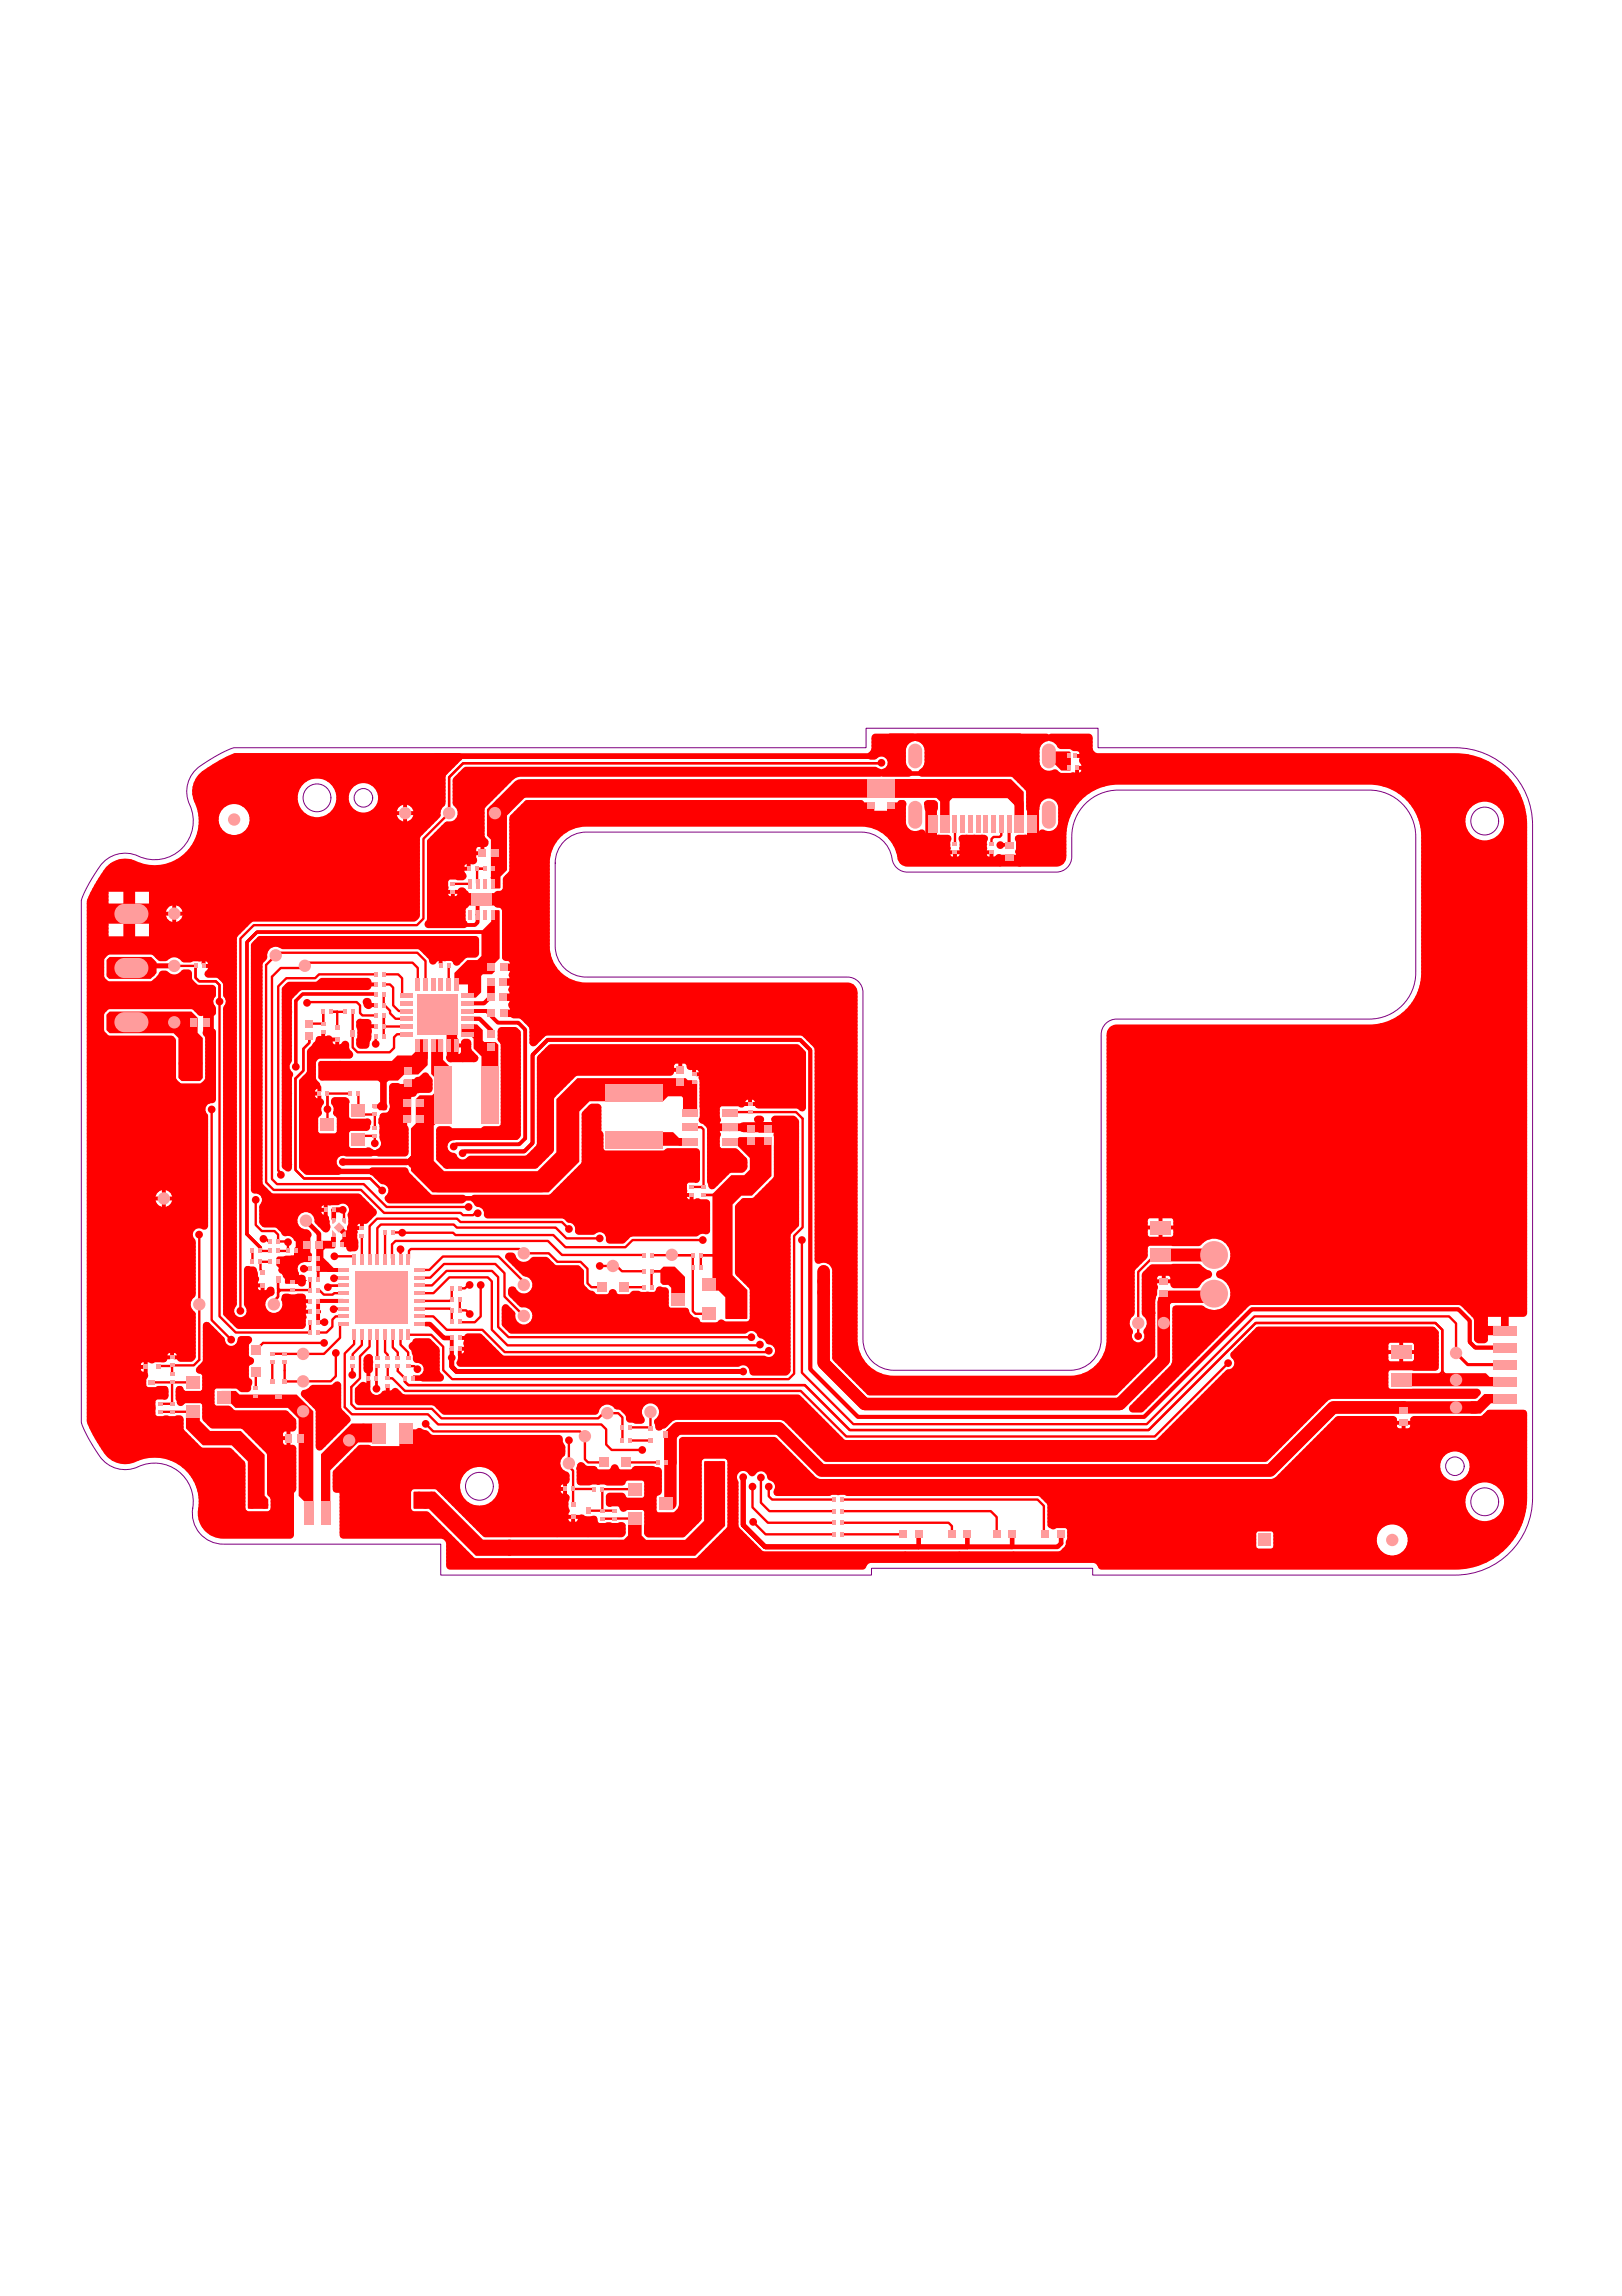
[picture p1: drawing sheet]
<svg xmlns="http://www.w3.org/2000/svg" width="210mm" height="297mm" viewBox="0 0 210 297" stroke-linecap="round" stroke-linejoin="round" font-family="sans-serif">
<defs><g id="words">
<text font-size="14.6" fill="#f00" x="117.5" y="105.6">J1</text>
<text font-size="11.3" fill="#f00" x="43.1" y="171.9">U1</text>
<text font-size="10" fill="#f00" x="193.2" y="180.1">CN2</text>
<text font-size="9.8" fill="#f00" x="51.8" y="134.7">U6</text>
<text font-size="9.6" fill="#f00" x="77.8" y="147.9">L1</text>
<text font-size="8.5" fill="#f00" x="55.6" y="144.7">L3</text>
<text font-size="7.4" fill="#ff9c9c" x="84.8" y="148.5" transform="rotate(-90 84.8 148.5)">L1x2</text>
<text font-size="6.9" fill="#ff9c9c" x="51.8" y="171.3" transform="rotate(-90 51.8 171.3)">U1x33</text>
<text font-size="6.8" fill="#f00" x="88.2" y="148.3">U2</text>
<g font-size="6.4" fill="#f00">
<text x="148.4" y="162.9">R4</text>
<text x="179.5" y="179">R30</text>
</g>
<g font-size="5.7" fill="#f00">
<text x="41.5" y="147.6">Q1</text>
<text x="86.8" y="170.1">Q4</text>
<text x="24.1" y="182.8">Q5</text>
<text x="81.3" y="196.6">Q7</text>
</g>
<text font-size="5.2" fill="#f00" x="60.1" y="118.2">U3</text>
<text font-size="4.5" fill="#f00" x="32.1" y="177.9">D7</text>
<g font-size="4.4" fill="#ff9c9c">
<text x="18.6" y="119.5" transform="rotate(-90 18.6 119.5)">B-x1</text>
<text x="18.6" y="126.5" transform="rotate(-90 18.6 126.5)">NTCx1</text>
<text x="18.6" y="133.5" transform="rotate(-90 18.6 133.5)">B+x1</text>
</g>
<g font-size="4.2" fill="#ff9c9c">
<text x="158.6" y="164.5" transform="rotate(-90 158.6 164.5)">P3x1</text>
<text x="158.6" y="169.5" transform="rotate(-90 158.6 169.5)">P6x1</text>
</g>
<text font-size="4.2" fill="#f00" x="155" y="168.9">P6</text>
<text font-size="4.1" fill="#f00" x="111.9" y="104.1">ESD5</text>
<text font-size="3.7" fill="#f00" x="47.6" y="186.7">R10</text>
<text font-size="3.6" fill="#ff9c9c" x="115.3" y="103.2" transform="rotate(-90 115.3 103.2)">ESD5x3</text>
<g font-size="3" fill="#ff9c9c">
<text x="195.8" y="179.3" transform="rotate(-90 195.8 179.3)">CN2x2</text>
<text x="39.3" y="196.8">CN1</text>
</g>
<g font-size="2.8" fill="#f00">
<text x="39.4" y="134.2">C4R60</text>
<text x="52.1" y="140.3">C32</text>
<text x="87.4" y="140.2">C9C64</text>
<text x="96.5" y="147.8">C2 C13</text>
</g>
<text font-size="2.8" fill="#ff9c9c" x="42.8" y="160">U4</text>
<g font-size="2.7" fill="#ff9c9c">
<text x="151.2" y="159.7" transform="rotate(-90 151.2 159.7)">R4x2</text>
<text x="182.3" y="175.8" transform="rotate(-90 182.3 175.8)">R30x2</text>
</g>
<g font-size="2.7" fill="#f00">
<text x="149.9" y="167.5">ESD1</text>
<text x="180.9" y="184.2">ESD2</text>
</g>
<g font-size="2.6" fill="#f00">
<text x="122.8" y="110.7">R31</text>
<text x="127.5" y="110.7">R48 ESD6</text>
<text x="57.8" y="115.8">R23</text>
<text x="47.7" y="144.6">R50</text>
<text x="47.7" y="147.3">R25</text>
<text x="96.3" y="144.3">R64</text>
<text x="88.7" y="155">R19R17</text>
<text x="46" y="160.3">R42</text>
<text x="37.1" y="167.3">C16</text>
<text x="18.4" y="178.8">Q2 R59</text>
<text x="21.5" y="177">R13</text>
<text x="49.4" y="179.8">C20</text>
<text x="19.9" y="183.1">R5C65</text>
</g>
<text font-size="2.6" fill="#ff9c9c" x="63.2" y="117.1" transform="rotate(-90 63.2 117.1)">U3x9</text>
<g font-size="2.5" fill="#f00">
<text x="43.3" y="134.6">Q9</text>
<text x="33.7" y="166.4">Q10</text>
<text x="83.9" y="186.5">Q8</text>
<text x="73.9" y="196.3">Q6 R20C27</text>
</g>
<text font-size="2" fill="#ff9c9c" x="90" y="144.4" transform="rotate(-90 90 144.4)">U2x4</text>
<text font-size="1.9" fill="#f00" x="77.3" y="167.2">D6</text>
<g font-size="1.8" fill="#ff9c9c">
<text x="92.4" y="167" transform="rotate(-90 92.4 167)">Q4x2</text>
<text x="25.6" y="183.4" transform="rotate(-90 25.6 183.4)">Q5x2</text>
<text x="49.6" y="186.8" transform="rotate(-90 49.6 186.8)">R10x1</text>
<text x="53.2" y="186.8" transform="rotate(-90 53.2 186.8)">R10x2</text>
<text x="82.8" y="197.3" transform="rotate(-90 82.8 197.3)">Q7x2</text>
</g>
<g font-size="1.7" fill="#ff9c9c">
<text x="61.1" y="129.1" transform="rotate(-90 61.1 129.1)">U6x24</text>
<text x="61.1" y="134.1" transform="rotate(-90 61.1 134.1)">U6x19 U6x20 U6x21 U6x22</text>
</g>
<g font-size="1.6" fill="#f00">
<text x="137.6" y="99.9">C26</text>
<text x="59.9" y="113">R52R51</text>
<text x="24.5" y="125.6">TH1</text>
<text x="56.3" y="125.5">R56</text>
<text x="41.1" y="131.5">R57R49</text>
<text x="47.9" y="127.9">R47</text>
<text x="47.9" y="130.6">R21</text>
<text x="47.9" y="133.3">R54</text>
<text x="40.6" y="142.1">C11</text>
<text x="41.4" y="157.1">C19</text>
<text x="42.5" y="161.6">C21</text>
<text x="31.9" y="162.4">R6R1R14</text>
<text x="31.9" y="163.8">C14R32</text>
<text x="39.4" y="166.1">R28</text>
<text x="39.4" y="164.7">R2</text>
<text x="39.4" y="163.3">C7</text>
<text x="82.5" y="167.1">R46</text>
<text x="39.4" y="171.7">R65</text>
<text x="39.4" y="168.9">C18</text>
<text x="46.9" y="178.9">C46</text>
<text x="57.7" y="175.1">C3</text>
<text x="84.4" y="189.8">R16</text>
<text x="72.4" y="193.2">R43</text>
<text x="76.1" y="193.2">R62</text>
</g>
<g font-size="1.6" fill="#ff9c9c">
<text x="64.6" y="106" transform="rotate(-90 64.6 106)">TP4x1</text>
<text x="20.4" y="155.6">G</text>
</g>
<g font-size="1" fill="#ff9c9c">
<text x="53.1" y="139" transform="rotate(-90 53.1 139)">C32x2</text>
<text x="41.6" y="161.5" transform="rotate(-90 41.6 161.5)">C10x2</text>
</g>
<text font-size=".7" fill="#f00" x="59.3" y="128.2" transform="rotate(-90 59.3 128.2)">U6x1</text>
<text font-size=".6" fill="#ff9c9c" x="22.5" y="176.9" transform="rotate(-90 22.5 176.9)">R13x1</text>
<g font-size=".5" fill="#ff9c9c">
<text x="43.4" y="160" transform="rotate(-90 43.4 160)">U4x1</text>
<text x="44.7" y="160" transform="rotate(-90 44.7 160)">U4x2</text>
<text x="41.3" y="164.4" transform="rotate(-90 41.3 164.4)">R2x1</text>
<text x="41.3" y="170" transform="rotate(-90 41.3 170)">C17x2</text>
<text x="41.3" y="168.6" transform="rotate(-90 41.3 168.6)">C18x2</text>
<text x="53.6" y="178.6" transform="rotate(-90 53.6 178.6)">C28x1</text>
<text x="58.6" y="174.8" transform="rotate(-90 58.6 174.8)">C3x2</text>
</g>
</g></defs>
<g fill="none" stroke="#800080" stroke-width=".13">
<path d="M13.4 111.6a4 4 0 0 1 4.5-.8 5 5 0 0 0 5.6-1 5 5 0 0 0 1-5.7 4.1 4.1 0 0 1 1.6-5.1l2.3-1.4 1.9-.9h81.8v-2.5h30v2.5h46.2l1.3 .1a10 10 0 0 1 8.7 9.9v87.1v1.2a10 10 0 0 1-10 8.8h-46.9v-.9h-28.6v.9h-55.8v-4l-28.7-.1a4 4 0 0 1-3.4-4.6 5 5 0 0 0-7-5.3 4.1 4.1 0 0 1-5.1-1.6l-1.5-2.3-.8-1.9v-67.5l.4-1 .8-1.4 1-1.7zM73 108.8a4 4 0 0 1 2.9-1.1h35.6a4 4 0 0 1 3.9 3.4 2 2 0 0 0 2 1.7h19.3a2 2 0 0 0 2-2 9.9 9.9 0 0 1 .6-5.2 6 6 0 0 1 5.4-3.4h32.5a6 6 0 0 1 6 6v17.6a6 6 0 0 1-6 6h-32.7a2 2 0 0 0-2 2v39.5a4 4 0 0 1-4 4h-22.8a4 4 0 0 1-4-4v-44.9a2 2 0 0 0-2-2h-33.8a4 4 0 0 1-4.1-4v-10.7a4 4 0 0 1 1.2-2.9z"/>
<circle cx="41" cy="103.2" r="1.8"/>
<circle cx="47" cy="103.2" r="1.2"/>
<circle cx="192.1" cy="106.2" r="1.8"/>
<circle cx="62" cy="192.3" r="1.8"/>
<circle cx="188.3" cy="189.7" r="1.2"/>
<circle cx="192.1" cy="194.3" r="1.8"/>
</g>
<path d="M36.8 162.5l-.2 .2-.1 .3v.7a.59 .59 0 0 0-.5 .6 .59 .59 0 0 0 .5 .6 .63 .63 0 0 0 .4 .6 .63 .63 0 0 0 .7-.2h.6a.57 .57 0 0 0 .5-.4 .57 .57 0 0 0-.2-.6 .91 .91 0 0 1 .9-1 .55 .55 0 0 0 .1-.8 .55 .55 0 0 0-.8-.1h-.9zM38.7 165l-.2 .3v.2a.63 .63 0 0 0 .1 .7 .63 .63 0 0 0 .7 .2l.2-.2 .1-.3v-.5a.57 .57 0 0 0-.9-.4zM13.9 112l-.5 .7-1.1 1.7-.8 1.4-.3 .9v67.1l.8 1.7 1.4 2.4a3.4 3.4 0 0 0 4.2 1.2 5.8 5.8 0 0 1 6.1 .8 5.8 5.8 0 0 1 1.9 5.9 3.3 3.3 0 0 0 3.3 3.3h8.6l.3-.1 .2-.2v-.2v-5.5l.3-.3v-.2v-5.2v-.3l-.2-.1-1.2-.1-.2-.1-.1-.2 .1-1.2 .2-.2h.8a.52 .52 0 0 0 .6-.5v-1l-1.2-1.2-6.6-.1-.3-.1-.5-.4-1.6-.1-.3-.1v-1.8l.1-.2 2.6-.1 .6 .5a1.23 1.23 0 0 0 1.3-.2l.1-.5a.78 .78 0 0 0-.2-1.2l-.1-1.3a.48 .48 0 0 1 .5-.4 .55 .55 0 0 0 .1-.6 .55 .55 0 0 0-.5-.4l-.1-.2v-1.2l.3-.4a.51 .51 0 0 0 .1-.6 .51 .51 0 0 0-.5-.3l-1.1 .1-.2 .2-.1 .2a.83 .83 0 0 1-.9 .8 .83 .83 0 0 1-.7-.9l-2-2a.51 .51 0 0 0-.5-.2 .51 .51 0 0 0-.4 .5v4.4l-.1 .4-.6 .6a.55 .55 0 0 0-.1 .6 .55 .55 0 0 0 .6 .3l.2 .2v1.6l-.2 .3h-1.9l-.3-.2a.53 .53 0 0 0-.6-.4 .53 .53 0 0 0-.5 .5v1.1l.2 .4a.55 .55 0 0 0 .4 .6 .55 .55 0 0 0 .6-.3h2.1l.2 .2v1.9l1 1 .3 .1 3.8 .1 3.1 3.1 .2 .3v4.9v.1l.4 .6v.9a.51 .51 0 0 1-.4 .7h-2.4l-.4-.3v-5.8l-.2-.4-1.8-1.7h-3.5l-.3-.1-2.2-2.3v-1.3a.73 .73 0 0 0-1.2-.4l-1.2-.1-1 .1-.2-.1v-1.9l.2-.1h.9a.51 .51 0 0 0 .5-.5l-.1-1.1a1.3 1.3 0 0 0-1.4-.1l-1.1 .1-.2-.1-.1-.3v-.6l.1-.2a.52 .52 0 0 0 .1-.6 .52 .52 0 0 0-.6-.2l-.1-.1-.2-.3 .1-.7 .2-.2 .9 .1a.71 .71 0 0 0 .7-.1l.8 .1a.64 .64 0 0 0 .8-.5v-.4l.1-.3 .8-.1 .1 .1 .2 .3a.61 .61 0 0 0 .5 .8l1.5-.1 .4-.4v-5.7l-.2-.4a1.14 1.14 0 0 1 .1-1.9l.1-.2v-7.1a.86 .86 0 0 1-.2-1.2 .86 .86 0 0 1 1.2-.1 .51 .51 0 0 0 .6-.5v-14.4a.88 .88 0 0 1-.2-1 .88 .88 0 0 1 .9-.5l.3-.3 .1-.2v-8.7a.56 .56 0 0 0-.9-.4l-.6 .1a.61 .61 0 0 0 0 1l.1 5.2a.98 .98 0 0 1-.8 .8l-2.4-.1a1.11 1.11 0 0 1-.6-.7v-4.8l-.2-.3-.3-.3-8.2-.1a1.1 1.1 0 0 1-.6-.7v-2a1.1 1.1 0 0 1 .7-.6h10.7a2.04 2.04 0 0 0 1.1 .9l1.1-.1a.57 .57 0 0 0 .9-.4 1.38 1.38 0 0 0-.4-1.2 .96 .96 0 0 1 .3-.9 1.32 1.32 0 0 0-.2-1.4l-1.9-.1a1.25 1.25 0 0 1-1-1.5v-.2l-.2-.2a1.05 1.05 0 0 0-1.4 .3 1.21 1.21 0 0 1-1.6-.2 .79 .79 0 0 0-1.2 .5l-.6 .7-.4 .1h-5.4a.96 .96 0 0 1-.5-.6v-2.2a1.07 1.07 0 0 1 .7-.6h5.5a1.93 1.93 0 0 0 1.1 .9 1.15 1.15 0 0 0 1.2-.4 1.17 1.17 0 0 1 1.5 .4l.3 .1h.8l.5-.1h1.6l.2 .3v.7a.55 .55 0 0 0-.4 .6 .55 .55 0 0 0 .5 .5h1.1a1.39 1.39 0 0 1 .8 .9v1.5a.95 .95 0 0 1 0 1.4v39.8l1.6 1.7 .4 .1h8.2a.52 .52 0 0 0 .5-.5l.1-1-.1-.4 .1-1-.1-.4v-.7a.51 .51 0 0 0-.5-.5l-1.5 .1a.79 .79 0 0 0-1 .1 .79 .79 0 0 0-.1 1 1.11 1.11 0 0 1-.9 1.2 1.11 1.11 0 0 1-1.2-.8 1.11 1.11 0 0 1 .8-1.3 .63 .63 0 0 0 .3-.7 .63 .63 0 0 0-.6-.5l-.5 .4h-.9l-.1-.3v-.6l.1-.5-.1-.4a1.85 1.85 0 0 0-.4-1.2l-.6-.1a.55 .55 0 0 0-.8 .5v4.6a.84 .84 0 0 1 .1 1.2 .84 .84 0 0 1-1.2 0 .84 .84 0 0 1 .1-1.2l.1-47.6 1.8-1.9 .3-.2h20.8a1 1 0 0 0 .7-.8l.1-10.1 2.5-2.5 .1-.4a1.23 1.23 0 0 1 .6-1.2l.1-.3v-3.5l1.9-2a.52 .52 0 0 0 .3-.6 .52 .52 0 0 0-.5-.4h-29l-1.7 .8-2.3 1.4a3.4 3.4 0 0 0-1 4.7 5.7 5.7 0 0 1-1.5 6.1 5.7 5.7 0 0 1-6.3 1 3.3 3.3 0 0 0-3.7 .6zM14 115.3h5.3v2a2.12 2.12 0 0 1 0 1.9v1.9h-5.3zM21.4 118.2a1.15 1.15 0 0 1 2.3 0 1.15 1.15 0 0 1-2.3 0zM20.1 155.1a1.11 1.11 0 0 1 2.2 0 1.11 1.11 0 0 1-2.2 0zM28.3 106a2 2 0 0 1 4 0 2 2 0 0 1-4 0zM38.5 103.2a2.5 2.5 0 0 1 5 0 2.5 2.5 0 0 1-5 0zM45.1 103.2a1.9 1.9 0 0 1 3.8 0 1.9 1.9 0 0 1-3.8 0zM51.3 105.2a1.11 1.11 0 0 1 2.2 0 1.11 1.11 0 0 1-2.2 0zM37.1 127.2l-.5 .4-.1 .4v22.8a.98 .98 0 0 0 1 .7l.2-.2 .1-.2v-11.6a.74 .74 0 0 0-.2-1 .89 .89 0 0 1 .1-1.2l.1-7.8 .1-.4 .9-.9 .4-.1h8.4l.2-.1a1.01 1.01 0 0 0 .3-1 .51 .51 0 0 0-.5-.5h-5.9l-.9 .5h-3.3zM47 129.4l-.1 .2 .1 .3a.56 .56 0 0 0 .7 .5 .56 .56 0 0 0 .4-.8 .57 .57 0 0 0-.5-.5 .57 .57 0 0 0-.6 .3zM46.3 131.9l-.2 .4v.5l.1 .5v.9a1.32 1.32 0 0 0 0 1.3h.1a1.24 1.24 0 0 0 1.4-.1l.2-.7a1.13 1.13 0 0 0 .2-1v-.3v-1a.51 .51 0 0 0-.5-.6h-1zM41 134.1l-.1 .3a.53 .53 0 0 1-.4 .5l-.1 .3a1.57 1.57 0 0 0-.7 .9v2.6l-.9 .9-.1 .3v11.1a1.47 1.47 0 0 0 1 1h4.1a.51 .51 0 0 0 .5-.4 .51 .51 0 0 0-.3-.6 .83 .83 0 0 1-.3-1.1 .83 .83 0 0 1 1.2-.3h3.1a.55 .55 0 0 0 .5-.5 .55 .55 0 0 0-.5-.6 .66 .66 0 0 0-.7 0h-1.8l-.2-.1-.1-.2v-1.6l.1-.2 2-.1a.57 .57 0 0 0 .6-.7 .54 .54 0 0 0 0-.7 .54 .54 0 0 0-.6-.2h-2l-.1-.3v-1.6a.6 .6 0 0 0-.6-.9h-1.3a.67 .67 0 0 0-.5 .5 .67 .67 0 0 0 .3 .7l.1 .4a.75 .75 0 0 0 .3 1l.1 1.8-.1 .2-.2 .1h-1.8l-.3-.1v-2a.75 .75 0 0 0 .4-1l.1-.4a.6 .6 0 0 0 .1-.8 .6 .6 0 0 0-.7-.2l-.3-.2v-.7a.48 .48 0 0 1 .4-.4 .64 .64 0 0 0-.2-1.1l-.1-.3v-1.9l.3-.4 .3-.2h3.7a.51 .51 0 0 0 .5-.3 .51 .51 0 0 0-.1-.5 .82 .82 0 0 1-.4-.9 .51 .51 0 0 0-.4-.5 .51 .51 0 0 0-.6 .2l-.3 .2h-.6h-.1l-.2-.3a.66 .66 0 0 0-.4-.9l-.5 .1h-.8zM50.4 140.4v2.2a.93 .93 0 0 1-.5 1.3 .73 .73 0 0 0-.8 .7l-.1 .6 .1 .5v1.5l.2 .4a.89 .89 0 0 1-.6 1.2 .51 .51 0 0 0-.1 .5 .51 .51 0 0 0 .4 .3h3.6l.2-.2 .1-.3v-3.1a.53 .53 0 0 0-.7-.5h-.1l-.2-.3v-1a.81 .81 0 0 0 0-1l.1-1.2a.58 .58 0 0 0 .5-.4 .58 .58 0 0 0-.1-.6 .61 .61 0 0 1-.5-.6 1.05 1.05 0 0 0-1.5 0zM58.7 100.6l-.1 .4v2.9l.1 .3a1.15 1.15 0 0 1 .4 1.4 1.15 1.15 0 0 1-1.3 .7l-.3 .1-2.2 2.3-.1 10.3a.56 .56 0 0 0-.3 .6 .56 .56 0 0 0 .5 .5h4.6a.54 .54 0 0 0 .5-.4 .54 .54 0 0 0-.2-.6v-1.4l.4-.5v-1.5a1.82 1.82 0 0 0-.9-.9 .59 .59 0 0 0-.6 .8v.2l-.3 .1h-.8l-.1-.3v-1.7l.3-.1 .9 .1a1.06 1.06 0 0 0 1.1-.3 .57 .57 0 0 0-.2-.8v-.9l.3-.1h.6a.58 .58 0 0 0 .7-.2 .58 .58 0 0 0-.1-.7l.1-1.2 .2-.1h.8a.63 .63 0 0 0 .5-.6 .63 .63 0 0 0-.4-.6l-.1-.3v-3.5l3.7-3.7a1.5 1.5 0 0 1 1-.4h50.2a.51 .51 0 0 0 .5-.4 .51 .51 0 0 0-.3-.6 1.21 1.21 0 0 1-.6-1v-1.4a1.35 1.35 0 0 1 1.2-1.3 .51 .51 0 0 0 .2-.5 .51 .51 0 0 0-.5-.4h-4.8l-.3 .1-.2 .2v.2v1.3a.87 .87 0 0 1-.5 .8 .51 .51 0 0 0-.1 .5 .51 .51 0 0 0 .5 .3 .96 .96 0 0 0 1-.3 .81 .81 0 0 1 1 .3 .81 .81 0 0 1-.2 1.1 .81 .81 0 0 1-1.1-.2h-53.1l-.3 .1zM33.3 121.2l-.7 .7-.1 .4v31.6a.58 .58 0 0 0 .7 .5 .85 .85 0 0 1 .7 .7 .85 .85 0 0 1-.3 .8v2.2a.9 .9 0 0 0 .7 .7h1.2a1.37 1.37 0 0 1 .9 .7 .65 .65 0 0 0 .9 .4 .99 .99 0 0 1 .8 .6 .58 .58 0 0 0 .9-.2l.8-.1a.61 .61 0 0 0 .5-.7 .61 .61 0 0 0-.7-.5 1.11 1.11 0 0 1-1.1-1.1 1.11 1.11 0 0 1 1.1-1.1 1.11 1.11 0 0 1 1.1 1.2l.1 .3 .9 .9a.62 .62 0 0 0 .9 .1 .62 .62 0 0 0 .1-.9l-.1-.5a.72 .72 0 0 0-.9-.8l-.1-.3v-.6l.1-.2 2.1-.1a.84 .84 0 0 1 1.1 0 .84 .84 0 0 1 .1 1.2l.1 1.2a.81 .81 0 0 0 0 1v.7l-.3 .6v.7a.53 .53 0 0 0 .8 .6 .59 .59 0 0 0 .8-.5v-.8l-.2-.4 .1-1.7 .2-.2h1l1-1a.51 .51 0 0 0 .1-.8l-2.1-2.1h-11.1l-.3-.1-1.1-1.2v-28.3l.1-.3a.81 .81 0 0 0 .5-.7 1.13 1.13 0 0 1 .6-1.2 1.13 1.13 0 0 1 1.3 .2h17.5l.3 .1 1.2 1.2a.57 .57 0 0 0 .4 .7 .57 .57 0 0 0 .7-.4l1.7-.1 .3 .2a.51 .51 0 0 0 .9 .3l.9-.9h1.2l.4-.4v-1.9l-.1-.3-.2-.1-.2-.1h-27.8zM39.1 179.9a.51 .51 0 0 0 0 .8l1.7 1.8 .1 4.7a.51 .51 0 0 0 .3 .4 .51 .51 0 0 0 .5-.1l3.5-3.5a.51 .51 0 0 0 0-.7l-1-1.1v-3a.54 .54 0 0 0-.5-.5 .54 .54 0 0 0-.6 .3l-.3 .2h-2.3l-.3 .1a1.61 1.61 0 0 1-1.1 .6zM47.2 175.5l-.2 .4v1.3a.61 .61 0 0 0 .7 .5 .61 .61 0 0 0 .6-.7v-1a.6 .6 0 0 0-.2-.7 .6 .6 0 0 0-.7 0zM52.9 141.4a.55 .55 0 0 0 1.1 0 .55 .55 0 0 0-1.1 0zM53.8 139.4a1.35 1.35 0 0 0-.3 1.3 .55 .55 0 0 0 .2 .7 .55 .55 0 0 0 .7 0h1.1l.2-.1 .2-.2 .1-1.3-.1-.2-.3-.4a.57 .57 0 0 0-.9-.3l-.5 .4zM59.7 134.6l-.1 1.6-.2 .2h-.7a1.25 1.25 0 0 0-.9 .2 .58 .58 0 0 0 .1 .6 .58 .58 0 0 0 .6 .2h2.9a.51 .51 0 0 0 .5-.3 .51 .51 0 0 0-.1-.5l-.8-.8v-.9a.72 .72 0 0 0-.6-.5 .72 .72 0 0 0-.7 .2zM48 151.1a.57 .57 0 0 0-.3 .6 .57 .57 0 0 0 .5 .4l1.1 1.1a.86 .86 0 0 1 .9 .5 .86 .86 0 0 1-.3 1.1 .64 .64 0 0 0 .5 .9h9.3a.57 .57 0 0 0 .6-.5 .57 .57 0 0 0-.4-.6l-4-.1-3-2.9a.58 .58 0 0 0-.5-.6h-4.2zM53.5 173.3l-.2 .3a.57 .57 0 0 0-.4 .5 .57 .57 0 0 0 .2 .5l.3 .8a.68 .68 0 0 0 .4 .9 .86 .86 0 0 1 1 .6 .86 .86 0 0 1-.5 1 .51 .51 0 0 0 0 .6 .51 .51 0 0 0 .5 .2h2.2a.51 .51 0 0 0 .4-.3 .51 .51 0 0 0-.1-.5l-.3-.3-.1-.3v-2.7l-.1-.3-1.2-1.1-1.7-.1zM61.1 154.6a.62 .62 0 0 0 .2 1.1 .76 .76 0 0 0 .8 .5 .85 .85 0 0 1 .5 .9l.1 .3 .2 .2h.2h9.6l.3 .2a1.1 1.1 0 0 0 1 .5 .87 .87 0 0 1 .4 .9 .51 .51 0 0 0 .5 .6l2-.1a.84 .84 0 0 1 1-.2 .84 .84 0 0 1 .5 .9 .51 .51 0 0 0 .5 .5h1.8l.8-.8 .4-.1 8.3-.1a1.34 1.34 0 0 1 1.3-.2 .51 .51 0 0 0 .4-.5v-3.5a.51 .51 0 0 0-.6-.5 1.24 1.24 0 0 1-.9-.2h-.2a1.24 1.24 0 0 1-1 .2l-.2-.1-.1-.3v-1.6l.3-.2h.6a.54 .54 0 0 0 .8-.5v-3.5l-.1-.2-.2-.2-.2-.1h-3.7l-.6 .3h-7.6l-.1-.3v-1.7l-.3-.5v-3.3a1.21 1.21 0 0 0-1.5-.1l-.9 .9-.1 .3-.1 6.3-3.9 4-.4 .2h-9.5zM64.7 132.9l-.2 .2-.1 .3v.9a.73 .73 0 0 0 .4 .7v10.5l-.3 .2h-1.8l-.4 .3h-3.8l-.5-.3-1.3 .1-.2 .1-.1 .3v3.7l.2 .3 1 1h11.8l2.3-2.3v-6.8l2.8-2.8 .3-.1h11.9l.3-.1 .2-.2v-1l.2-.2 1.1-.1 .3 .2a.58 .58 0 0 0 .7 .6l.8 .1 .1 .2v.7l.1 .5 .1 4.5a.61 .61 0 0 0 .4 1l.4 .4 .1 .3v6.7l.1 .3a.6 .6 0 0 0 .3 .6 .6 .6 0 0 0 .6 0l2-1.9 1.5-.1a.94 .94 0 0 0 .7-.7v-1l-1.2-1.3-.4-.2h-1.6l-.3-.1-.1-1.2a.81 .81 0 0 0 0-.9v-1a.81 .81 0 0 0 0-.9v-1l.2-.2 2.2-.1a.59 .59 0 0 0 .7 .1 .59 .59 0 0 0 .3-.6l.1-.3h.2h.7l.2 .3a.62 .62 0 0 0 .5 .8h4.8l.3 .1a.52 .52 0 0 0 .6 .3 .52 .52 0 0 0 .4-.5v-7l-.1-.4-.9-.8h-32l-.4 .1-1.3 1.4-.1 .3v11l-.1 .3-1.2 1.2-.2 .1h-7.1l-.3 .1a.88 .88 0 0 1-.9 .4 .88 .88 0 0 1-.7-.7l-.1-.1a.86 .86 0 0 1-1-.9 .86 .86 0 0 1 1-.8h7.9l.3-.2 .3-.3v-13.4a.98 .98 0 0 0-.8-.7zM97.7 144.6a.62 .62 0 0 0 .2 .8 .62 .62 0 0 0 .8-.2 .62 .62 0 0 0-.1-.8 .82 .82 0 0 0-.9 .2zM65.6 162.1a.51 .51 0 0 0-.1 .8l2.2 2.2a1.13 1.13 0 0 1 1.2 1 1.13 1.13 0 0 1-.9 1.2 1.13 1.13 0 0 1-1.3-.7 .57 .57 0 0 0-1 .3v.4l.2 .4 1.3 1.3 .3 .1a1.12 1.12 0 0 1 1.4 1 1.12 1.12 0 0 1-1.1 1.2 1.12 1.12 0 0 1-1.1-1.3l-.1-.4-.8-.7a.51 .51 0 0 0-.6-.1 .51 .51 0 0 0-.3 .4l.1 2.3 .8 .9 .4 .1h30.3a.9 .9 0 0 1 1-.3 .9 .9 0 0 1 .6 .8l.2 .1a1.11 1.11 0 0 1 .9 .7l.1 .1a.84 .84 0 0 1 1 1 .84 .84 0 0 1-1.3 .5h-33.7l-.3-.2-2.8-2.7h-1.6l-.3 .1a1.18 1.18 0 0 0-.3 .9v.3l.1 1a.48 .48 0 0 1-.6 .4l-.2 .2-.1 .5a.57 .57 0 0 0-.1 .6 .57 .57 0 0 0 .5 .3h36a.9 .9 0 0 1 1 0 .9 .9 0 0 1 .4 .9l.3 .2 .2 .1h4.2l.5-.3 .1-.4v-17.4l.1-.3 .9-.9 .1-.3v-13.3a1.01 1.01 0 0 0-.8-.8h-2.3a.54 .54 0 0 0-.5 .5 .54 .54 0 0 0 .3 .6v6.9l-2.5 2.6-.3 .1h-1a1.82 1.82 0 0 0-1.2 1v8.6l.2 .4 1.7 1.8v3.7v.2l-.4 .3-2.8-.1a.61 .61 0 0 0-1 .1l-1.9 .1a.48 .48 0 0 1-.4-.5l-.2-.1a1.2 1.2 0 0 1-1.2-1.1l-.2-.2h-.2l-2-.1-.2-.2v-1.6a.64 .64 0 0 0-.8-.8 .57 .57 0 0 0-.9 .5 .87 .87 0 0 1-.8 .1h-1.1a1.32 1.32 0 0 0-1.2 0l-.2 .3h-.2h-1.2a.48 .48 0 0 1-.4-.4 .55 .55 0 0 0-.6-.2 .55 .55 0 0 0-.4 .5l-.2 .1h-1.2l-.6-.4-.5-.2-.6-.6v-1.7a1.1 1.1 0 0 0-.9-.8h-2.6l-.3-.1-1-1h-1.7l-.3 .1a1.18 1.18 0 0 1-1.3 .5 1.18 1.18 0 0 1-.9-1 .96 .96 0 0 0-1-.1zM119.6 103.8v.2v.5a.52 .52 0 0 0 .6 .6l.9-.1a.97 .97 0 0 0-.1-1.5 1.31 1.31 0 0 0-1.4 .3zM67.9 103.7l-1.9 1.9-.1 6.9-.1 .3-.7 .8v1.2a.49 .49 0 0 1-.7 .5h-.2l-.2 .2-.1 1.4a.53 .53 0 0 0 .6 .5l.3 .1 .2 .4v5.9a.55 .55 0 0 0 .7 .5l.2 .2 .1 .1v1a.81 .81 0 0 0-.1 .9v1l-.1 .5 .1 .5v1a.81 .81 0 0 0 .1 1.1v.6l.1 .4 .4 .2h.9l1 1.1 .1 2a.51 .51 0 0 0 .3 .4 .51 .51 0 0 0 .6-.1l1.1-1.1 .4-.1h32.6l.4 .1 1.4 1.3 .1 .4v27.4a.61 .61 0 0 0 1 .2 1.11 1.11 0 0 1 1.3 1.1v11.4l4.5 4.5 .4 .1h31.8l5.1-5v-7.1l.4-1.8-.2-.4 .1-1 .3-.1h1.2l.2 .3v.8v.2l.2 .2 3.1 .1a.81 .81 0 0 0 .7-.7l.6-.5a.75 .75 0 0 0 .8-.6 .67 .67 0 0 0-.7-.6l-.8-.7-.3-.1-6 .1-.3 .1-.9 .9-.1 .3v5v.3a1.21 1.21 0 0 1 .2 1.9v.3a.82 .82 0 0 1-.7 1.3 .82 .82 0 0 1-.7-1.3 .74 .74 0 0 0-.3-.7 1.16 1.16 0 0 1 .4-1.5l.1-.3 .1-5.5 1.6-1.7 .1-1.4 .2-.1h6.3a1.06 1.06 0 0 0 .8-.5 2.13 2.13 0 0 1 3.1 .8 2.13 2.13 0 0 1-1.5 3 .51 .51 0 0 0 .2 .9 2.12 2.12 0 0 1 1.2 3.1 2.12 2.12 0 0 1-3.3 .4h-3.4h-.2l-.2 .2-.1 .3v6.6l-.1 .5-5.4 5.4a.51 .51 0 0 0-.1 .5 .51 .51 0 0 0 .5 .3h1l.4-.1 13.6-13.6 .2-.1h27.1l.2 .1 1.6 1.6 .1 .3v2.3l.1 .3 .3 .2a1.25 1.25 0 0 0 1.3-.2l.1-3.1h4.5l.3-.1 .2-.2v-.2v-63.2v-1.1a9.3 9.3 0 0 0-9.3-8.2h-46.2h-.3l-.3-.4-.1-1.6-.1-.2-.2-.2-.2-.1h-4.8a.51 .51 0 0 1-.7 0h-16.6l-.3 .1a.51 .51 0 0 0-.2 .5 .51 .51 0 0 0 .4 .4 1.21 1.21 0 0 1 .9 1.2v1.7a1.49 1.49 0 0 1-.7 .9 .51 .51 0 0 0-.1 .5 .51 .51 0 0 0 .5 .3h11.6l1.9 1.8v2.3v.2l.3 .2a1.28 1.28 0 0 0 1.4-.2v-.3a1.21 1.21 0 0 1 1.2-1.2 1.21 1.21 0 0 1 1.2 1.2v2.1a1.25 1.25 0 0 1-1.9 .7 .58 .58 0 0 0-.7 .6l-.2 .1h-2.3a.59 .59 0 0 0-.3 1v.8l-.1 .4 .1 .4v.8a.55 .55 0 0 0 .5 .7h5a1.3 1.3 0 0 0 1-1.3 10.5 10.5 0 0 1 .7-5.5 6.7 6.7 0 0 1 6-3.8h32.5l1 .1a6.7 6.7 0 0 1 5.7 6.6v17.6l-.1 1a6.7 6.7 0 0 1-6.6 5.7h-32.7l-.4 .1a1.3 1.3 0 0 0-.9 1.2v39.5l-.1 .8a4.7 4.7 0 0 1-4.6 3.9l-23.4-.1a4.7 4.7 0 0 1-4.1-4.6v-44.9l-.1-.4a1.3 1.3 0 0 0-1.2-.9h-34.5a4.7 4.7 0 0 1-4.1-4.7l.1-11.4a4.7 4.7 0 0 1 4.7-4h36.3a4.9 4.9 0 0 1 4 4.4 1.3 1.3 0 0 0 1.2 .7h11.9h.3a1.13 1.13 0 0 0 .2-1.1 .54 .54 0 0 0-.5-.5 .54 .54 0 0 0-.6 .3 1.13 1.13 0 0 1-.9-.1l-.1-.2v-1.5l.2-.5a.51 .51 0 0 0-.6-.5h-2.7a.51 .51 0 0 0-.5 .8l.1 1.7-.2 .3h-.1h-.6l-.3-.1v-1.7a.62 .62 0 0 0-.4-1h-2.5a.4 .4 0 0 1-.4-.4 .64 .64 0 0 0-1-.1 1.21 1.21 0 0 1-1.5-1.2v-2a.61 .61 0 0 0-.3-.8 .61 .61 0 0 0-.8 .5l-.1 .8-.2 .1h-3.6l-.3-.1-.1-1-.2-.2-.2-.1h-43.1zM134.9 96.2l.6-.3a.3 .3 0 0 1 .5 0 1.38 1.38 0 0 1 .9 .9l.4 .1h1.2a1.17 1.17 0 0 0 1 .3l.2 .3v.6a.65 .65 0 0 0 .2 .8v.7l-.1 .3-2.4 .1-.3-.1a.72 .72 0 0 0-1.1-.2 1.21 1.21 0 0 1-1.5-1.2l.1-1.7zM148.7 157.7h3l.1 .2v1.9l-.3 .2h-2.8l-.2-.3v-1.8zM189.6 106.2a2.5 2.5 0 0 1 5 0 2.5 2.5 0 0 1-5 0zM46.1 179.5l-.2 .3v1.5l.2 .4 .4 .1h9.4l.3 .1 1 1 .3 .1h19.5a.69 .69 0 0 0 .6-.7 1.14 1.14 0 0 1 2 0l.4 .1a1.52 1.52 0 0 1 1 .8v.2a.67 .67 0 0 0 .9 .7 1.33 1.33 0 0 0 1.5-.1 .68 .68 0 0 0-.2-.8 1.12 1.12 0 0 1 .5-1.5 1.12 1.12 0 0 1 1.5 .5 1.12 1.12 0 0 1-.5 1.5l-.1 .3 .2 .3a.56 .56 0 0 0 .2 .7 .56 .56 0 0 0 .8-.1l.3-.1a2.76 2.76 0 0 1 1.6-1.1h13.4l.5 .3 5 5 .3 .1h56.8l.4-.1 7.7-7.7 .4-.3h18.2a.94 .94 0 0 0 1.2-1.1l-.2-.2h-.3h-11.1l-.2-.1-.1-.2v-1.8l.1-.3h5.9h.2l.2-.2 .1-.3v-4.4a1.08 1.08 0 0 0-.8-.8h-22.5l-.4 .2-3.1 3.1a.61 .61 0 0 0 .2 1 .85 .85 0 0 1 0 .9 .85 .85 0 0 1-.8 .4l-9 9-.4 .1h-39.9l-.3-.1-5.6-5.6-.4-.2h-50.8l-.3-.1-.9-.7h-.2l-.5 .3h-.7a.74 .74 0 0 0-.6 .4 .82 .82 0 0 1-1 0 .82 .82 0 0 1-.3-.9 .54 .54 0 0 0-.6-.5 .55 .55 0 0 0-.7 0zM179.8 173.8h3l.2 .2-.1 2-.2 .1h-2.7l-.2-.1-.1-.2v-1.8zM43.2 190.2l-.2 .4v2l.1 .3 .2 .2h.6v5.5l.1 .2 .2 .2 .3 .1h12.5a.7 .7 0 0 1 .7 .7v2.8l.2 .3 .3 .2h53.4a.74 .74 0 0 0 .6-.7l.6-.2h28.6l.5 .2 .3 .5 .4 .2h45.7a9.3 9.3 0 0 0 9.3-9.3v-10.9v-.3l-.2-.2h-.3h-4.3l-.4 .1-.5 .6-.3 .1h-8.6l-.3 .1-.1 .1-.1 1.2-.3 .2-1.3-.1-.1-.2-.1-1.1-.2-.1-.2-.1h-7.3l-7.8 7.8-.3 .2-.5 .1h-58.1l-.6-.1-.2-.2-5.1-5.1h-12l-.3 .1-.2 .1v.3v8.2a1.32 1.32 0 0 1-.8 1.1h-1.8l-.2-.1-.1-.2v-1.8l.4-.2 .3-.4v-2.7a.63 .63 0 0 0-.9-.5l-.4-.1h-2.1h-.2l-.5 .4h-1.2a.48 .48 0 0 1-.4-.5 .55 .55 0 0 0-.6-.1 .55 .55 0 0 0-.4 .5l-.3 .1h-1.2h-.1l-.2-.3a1.94 1.94 0 0 0-1.3-.2l-.3-.3a.57 .57 0 0 0-.7-.1 .57 .57 0 0 0-.3 .6v1.9l.1 .2 .2 .2 1.3 .1 .5-.1h1.5l.5 .1h1.8a.61 .61 0 0 0 .5-.5l.3-.2 1.9 .1 .2 .3-.1 1.7-.2 .2h-1.8l-.3-.2-.3-.4-.2-.1h-1.6l-.2 .1-.2 .2a1.81 1.81 0 0 0 0 1.4 .63 .63 0 0 0 .8 .1h.7l.2 .2a.54 .54 0 0 0 .4 .5 .54 .54 0 0 0 .5-.2h2l.2 .1v2.8l.2 .4 .2 .2h4.8l2.3-2.3 .1-7.7 .3-.2h2.5l.4 .2v8.6l-3.9 4-.3 .1h-28.4l-6-5.9-.3-.2h-1.6l-.3-.2-.1-2.2 .1-.2 .3-.2h2.8l6.1 6 .3 .2h17.6l.4-.2 .1-.2 .1-1.1a.65 .65 0 0 0-1-.4h-.7a1.3 1.3 0 0 0-1.1 0h-.7l-.2-.3a.56 .56 0 0 0-.2-.5 .56 .56 0 0 0-.6 0l-.8-.1a.54 .54 0 0 0-.6-.1 .54 .54 0 0 0-.3 .6l-.2 .2-.1 .1-.8-.1-.1-.2v-.7a.86 .86 0 0 0 0-.9v-.8a.63 .63 0 0 0 0-.7 .63 .63 0 0 0-.7-.3h-.2l-.1-.3v-.6l.1-.2a.88 .88 0 0 0 1-.6v-.8l-.4-.3a1.14 1.14 0 0 1-.8-1 1.14 1.14 0 0 1 .6-1.1 1.9 1.9 0 0 0 0-1.3 1.67 1.67 0 0 1-.3-1l-.3-.3-.2-.1h-16.2l-.4-.1a1.24 1.24 0 0 0-1-.6 .54 .54 0 0 0-.6-.2 .54 .54 0 0 0-.3 .5v1.6l-.2 .2-5.5 .1-.5-.2-1.1 .1zM59.5 192.3a2.5 2.5 0 0 1 5 0 2.5 2.5 0 0 1-5 0zM95.5 190.6a.85 .85 0 0 1 1.5 .3 .6 .6 0 0 0 .9-.4 .86 .86 0 0 1 1 0 .86 .86 0 0 1 .4 .8l.2 .2a.9 .9 0 0 1 .6 1.4 .51 .51 0 0 0 .5 .6h6.6l.5-.1h1.5l.5 .1h24.6l.3 .2 .9 .9v2.6a.82 .82 0 0 0 1.3 .5h1l.3 .1v1.2l-.2 .7a1.13 1.13 0 0 1-.6 .9l-.4 .1h-38l-.3-.1-2.9-2.9-.1-.3v-5.6l-.2-.4a.8 .8 0 0 1 .1-.8zM162.7 198.2l1.8-.1 .2 .2 .1 1.7-.2 .3h-1.7l-.3-.1v-1.8zM178.2 199.2a2 2 0 0 1 4 0 2 2 0 0 1-4 0zM186.4 189.7a1.9 1.9 0 0 1 3.8 0 1.9 1.9 0 0 1-3.8 0zM189.6 194.3a2.5 2.5 0 0 1 5 0 2.5 2.5 0 0 1-5 0z" fill="#f00"/>
<g fill="none" stroke="#f00" stroke-width=".13">
<path d="M29.5 98.2h.1M30 98.7h.1M30 97.7h.1M30.5 98.2h.1M33.5 98.2h.1M34 98.7h.1M34 97.7h.1M34.5 98.2h.1M37.5 98.2h.1M38 98.7h.1M38 97.7h.1M38.5 98.2h.1"/>
<path d="M43.5 98.2h.1M44 98.7h.1M44 97.7h.1M44.5 98.2h.1M51.5 98.2h.1M52 98.7h.1M52 97.7h.1M52.5 98.2h.1M55.5 98.2h.1M56 98.7h.1M56 97.7h.1M56.5 98.2h.1"/>
<path d="M60 99.7h.1M65 99.7h.1M72.1 99.8h.1M72.6 99.3h.1M73.1 99.8h.1M80.6 99.8h.1M81.1 99.3h.1M81.6 99.8h.1M88.6 99.8h.1M89.1 99.3h.1M89.6 99.8h.1M96.6 99.8h.1"/>
<path d="M97.1 99.3h.1M97.6 99.8h.1M104.6 99.8h.1M105.1 99.3h.1M105.6 99.8h.1M112.3 99.3h.1M138.4 95.6h.1M140 95.6h.1M140.5 96.1h.1M140.5 95.1h.1M140.7 98.7h.1M140.7 97.7h.1"/>
<path d="M141 95.6h.1M141.2 98.2h.1M143.6 98.2h.1M144.1 98.7h.1M144.1 97.7h.1M144.6 98.2h.1M148.1 99.7h.1M151.6 98.2h.1M152.1 98.7h.1M152.1 97.7h.1M152.6 98.2h.1M156.1 99.7h.1"/>
<path d="M159.6 98.2h.1M160.1 98.7h.1M160.1 97.7h.1M160.6 98.2h.1M164.1 99.7h.1M167.6 98.2h.1M168.1 98.7h.1M168.1 97.7h.1M168.6 98.2h.1M170.1 99.7h.1M173.6 98.2h.1M174.1 98.7h.1"/>
<path d="M174.1 97.7h.1M174.6 98.2h.1M178.1 99.7h.1M181.6 98.2h.1M182.1 98.7h.1M182.1 97.7h.1M182.6 98.2h.1M186.6 99.2h.1M187.1 99.7h.1M187.1 98.7h.1M187.6 99.2h.1M11.5 116.2h.1"/>
<path d="M12 116.7h.1M12 115.7h.1M12.5 116.2h.1M13 118.3h.1M13.5 118.8h.1M13.5 117.8h.1M16.1 114.9h.1M16.1 112.8h.1M16.6 114.4h.1M16.6 113.3h.1M16.6 112.3h.1M17.1 114.9h.1"/>
<path d="M17.1 112.8h.1M20.5 118.1h.1M20.5 117.1h.1M20.6 119.5h.1M20.6 118.5h.1M21 117.6h.1M21.1 119h.1M23.5 114.2h.1M24 114.7h.1M24 113.7h.1M24.5 114.2h.1M27.5 118.2h.1"/>
<path d="M27.5 114.2h.1M27.5 110.2h.1M28 118.7h.1M28 117.7h.1M28 114.7h.1M28 113.7h.1M28 110.7h.1M28 109.7h.1M28.5 118.2h.1M28.5 114.2h.1M28.5 110.2h.1M29.5 102.2h.1"/>
<path d="M30 102.7h.1M30 101.7h.1M30.5 102.2h.1M33.5 102.2h.1M33.5 106.2h.1M33.5 110.2h.1M33.5 114.2h.1M33.5 118.2h.1M34 102.7h.1M34 101.7h.1M34 106.7h.1M34 105.7h.1"/>
<path d="M34 110.7h.1M34 109.7h.1M34 114.7h.1M34 113.7h.1M34 118.7h.1M34 117.7h.1M34.5 102.2h.1M34.5 106.2h.1M34.5 110.2h.1M34.5 114.2h.1M34.5 118.2h.1M37.5 102.2h.1"/>
<path d="M38 102.7h.1M38 101.7h.1M38.5 102.2h.1M39.5 118.2h.1M39.5 114.2h.1M39.5 110.2h.1M39.5 106.2h.1M40 118.7h.1M40 117.7h.1M40 114.7h.1M40 113.7h.1M40 110.7h.1"/>
<path d="M40 109.7h.1M40 106.7h.1M40 105.7h.1M40.5 118.2h.1M40.5 114.2h.1M40.5 110.2h.1M40.5 106.2h.1M43.5 102.2h.1M44 102.7h.1M44 101.7h.1M44.5 102.2h.1M45.5 118.2h.1"/>
<path d="M45.5 114.2h.1M45.5 110.2h.1M45.5 106.2h.1M46 118.7h.1M46 117.7h.1M46 114.7h.1M46 113.7h.1M46 110.7h.1M46 109.7h.1M46 106.7h.1M46 105.7h.1M46.5 118.2h.1"/>
<path d="M46.5 116.2h.1M46.5 114.2h.1M46.5 112.2h.1M46.5 110.2h.1M46.5 106.2h.1M47 116.7h.1M47 115.7h.1M47 112.7h.1M47 111.7h.1M47.5 116.2h.1M47.5 112.2h.1M48.5 118.2h.1"/>
<path d="M48.5 114.2h.1M48.5 110.2h.1M49 118.7h.1M49 117.7h.1M49 114.7h.1M49 113.7h.1M49 110.7h.1M49 109.7h.1M49.5 118.2h.1M49.5 116.2h.1M49.5 114.2h.1M49.5 112.2h.1"/>
<path d="M49.5 110.2h.1M50 116.7h.1M50 115.7h.1M50 112.7h.1M50 111.7h.1M50.5 116.2h.1M50.5 112.2h.1M51.5 102.2h.1M51.5 110.2h.1M51.5 118.2h.1M51.5 114.2h.1M52 102.7h.1"/>
<path d="M52 101.7h.1M52 110.7h.1M52 109.7h.1M52 118.7h.1M52 117.7h.1M52 114.7h.1M52 113.7h.1M52.5 102.2h.1M52.5 110.2h.1M52.5 118.2h.1M52.5 116.2h.1M52.5 114.2h.1"/>
<path d="M52.5 112.2h.1M53 116.7h.1M53 115.7h.1M53 112.7h.1M53 111.7h.1M53.5 106.2h.1M53.5 116.2h.1M53.5 112.2h.1M54 106.7h.1M54 105.7h.1M54.5 106.2h.1M55.5 119.2h.1"/>
<path d="M55.5 110.2h.1M55.5 113.2h.1M55.5 115.2h.1M55.5 117.2h.1M55.5 102.2h.1M56 119.7h.1M56 118.7h.1M56 110.7h.1M56 109.7h.1M56 113.7h.1M56 112.7h.1M56 115.7h.1"/>
<path d="M56 114.7h.1M56 117.7h.1M56 116.7h.1M56 102.7h.1M56 101.7h.1M56.5 119.2h.1M56.5 110.2h.1M56.5 113.2h.1M56.5 115.2h.1M56.5 117.2h.1M56.5 102.2h.1M57.5 110.2h.1"/>
<path d="M58 110.7h.1M58 109.7h.1M58.5 119.2h.1M58.5 107.2h.1M58.5 110.2h.1M58.5 112.2h.1M58.5 116.8h.1M59 107.7h.1M59 106.7h.1M59 111.7h.1M59.5 107.2h.1M59.5 103.2h.1"/>
<path d="M59.5 110.2h.1M59.5 100.2h.1M60 103.7h.1M60 102.7h.1M60 110.7h.1M60 109.7h.1M60 100.7h.1M60.5 103.2h.1M60.5 110.2h.1M60.5 100.2h.1M61.5 107.2h.1M62 107.7h.1"/>
<path d="M62 106.7h.1M62.5 107.2h.1M62.5 102.2h.1M63 102.7h.1M63 101.7h.1M63.5 102.2h.1M64.5 100.2h.1M65 100.7h.1M65.5 100.2h.1M66.5 106.2h.1M66.5 110.2h.1M67 106.7h.1"/>
<path d="M67 105.7h.1M67 110.7h.1M67 109.7h.1M67.3 116.4h.1M67.3 114.2h.1M67.3 119h.1M67.5 106.2h.1M67.5 110.2h.1M68.7 115.8h.1M68.7 117.8h.1M68.7 113.2h.1M69.2 116.3h.1"/>
<path d="M69.2 115.3h.1M69.2 118.3h.1M69.2 117.3h.1M69.2 119.5h.1M69.2 113.7h.1M69.2 112.7h.1M69.5 105.2h.1M69.5 110.2h.1M69.7 115.8h.1M69.7 117.8h.1M69.7 113.2h.1M70 105.7h.1"/>
<path d="M70 104.7h.1M70 110.7h.1M70 109.7h.1M70.5 105.2h.1M70.5 110.2h.1M72.6 100.3h.1M74.5 105.2h.1M75.1 105.7h.1M75.1 104.7h.1M75.6 105.2h.1M78.6 105.2h.1M79.1 105.7h.1"/>
<path d="M79.1 104.7h.1M79.6 105.2h.1M81.1 100.3h.1M82.6 105.2h.1M83.1 105.7h.1M83.1 104.7h.1M83.6 105.2h.1M86.6 105.2h.1M87.1 105.7h.1M87.1 104.7h.1M87.6 105.2h.1M89.1 100.3h.1"/>
<path d="M90.6 105.2h.1M91.1 105.7h.1M91.1 104.7h.1M91.6 105.2h.1M94.6 105.2h.1M95.1 105.7h.1M95.1 104.7h.1M95.6 105.2h.1M97.1 100.3h.1M98.6 105.2h.1M99.1 105.7h.1M99.1 104.7h.1"/>
<path d="M99.6 105.2h.1M102.6 105.2h.1M103.1 105.7h.1M103.1 104.7h.1M103.6 105.2h.1M105.1 100.3h.1M106.6 105.2h.1M107.1 105.7h.1M107.1 104.7h.1M107.6 105.2h.1M111.6 106.2h.1M112.1 106.7h.1"/>
<path d="M112.1 105.7h.1M112.6 106.2h.1M117.2 111.2h.1M117.7 111.7h.1M118.2 111.2h.1M119.6 111.2h.1M120.1 111.7h.1M120.6 111.2h.1M121.6 111.2h.1M122.1 111.7h.1M125.1 111.7h.1M125.6 111.2h.1"/>
<path d="M126.6 111.2h.1M132.6 111.2h.1M133.1 111.7h.1M133.6 111.2h.1M134.6 111.2h.1M135.1 111.7h.1M135.6 111.2h.1M136.6 111.2h.1M137.1 111.7h.1M137.6 111.2h.1M138.6 104.2h.1M138.8 101.2h.1"/>
<path d="M139.3 101.7h.1M139.3 100.7h.1M139.8 101.2h.1M141.6 101.2h.1M142.1 101.7h.1M142.1 100.7h.1M142.6 101.2h.1M147.6 100.2h.1M148.1 100.7h.1M148.6 100.2h.1M155.6 100.2h.1M156.1 100.7h.1"/>
<path d="M156.6 100.2h.1M163.6 100.2h.1M164.1 100.7h.1M164.6 100.2h.1M169.6 100.2h.1M170.1 100.7h.1M170.6 100.2h.1M177.6 100.2h.1M178.1 100.7h.1M178.6 100.2h.1M183.6 102.2h.1M184.1 102.7h.1"/>
<path d="M184.1 101.7h.1M184.6 102.2h.1M186.6 105.2h.1M186.6 113.2h.1M187.1 105.7h.1M187.1 104.7h.1M187.1 113.7h.1M187.1 112.7h.1M187.6 105.2h.1M187.6 113.2h.1M194.6 113.2h.1M195.1 113.7h.1"/>
<path d="M195.1 112.7h.1M195.6 113.2h.1M11.5 122.2h.1M11.5 135.2h.1M12 122.7h.1M12 121.7h.1M12 139.7h.1M12 135.7h.1M12 134.7h.1M12.5 122.2h.1M12.5 135.2h.1M12.5 128.6h.1"/>
<path d="M13 129.1h.1M13 128.1h.1M13.5 128.6h.1M14.3 121.8h.1M14.8 122.3h.1M14.8 121.3h.1M15.3 121.8h.1M16.1 128.6h.1M16.3 121.3h.1M16.5 135.2h.1M16.6 129.1h.1M16.6 128.1h.1"/>
<path d="M16.8 121.8h.1M17 139.7h.1M17 135.7h.1M17.1 128.6h.1M17.3 121.3h.1M17.5 135.2h.1M18.1 122h.1M18.6 122.5h.1M18.6 121.5h.1M19.1 122h.1M19.7 129.2h.1M20.2 129.7h.1"/>
<path d="M20.2 128.7h.1M20.7 129.2h.1M21.5 135.2h.1M22 139.7h.1M22 135.7h.1M22 134.7h.1M22.5 135.2h.1M23.3 128.6h.1M23.5 122.2h.1M23.5 126.4h.1M23.8 129.1h.1M23.8 128.1h.1"/>
<path d="M24 122.7h.1M24 121.7h.1M24 126.9h.1M24.3 128.6h.1M24.5 122.2h.1M24.5 126.4h.1M25.7 130.4h.1M26.2 130.9h.1M26.2 129.9h.1M26.3 128.6h.1M26.7 130.4h.1M26.7 134h.1"/>
<path d="M26.7 135.8h.1M26.8 129.1h.1M26.8 128.1h.1M27.2 134.5h.1M27.2 133.5h.1M27.2 136.3h.1M27.2 135.3h.1M27.3 128.6h.1M27.7 134h.1M27.7 135.8h.1M29.3 122.4h.1M29.3 131.4h.1"/>
<path d="M29.3 135h.1M29.3 126.2h.1M29.8 122.9h.1M29.8 121.9h.1M29.8 131.9h.1M29.8 130.9h.1M29.8 135.5h.1M29.8 134.5h.1M29.8 126.7h.1M29.8 125.7h.1M30.3 122.4h.1M30.3 131.4h.1"/>
<path d="M30.3 135h.1M30.3 126.2h.1M32.7 127.9h.1M32.7 131h.1M32.7 135.8h.1M32.9 123.8h.1M33.2 128.4h.1M33.2 127.4h.1M33.2 131.5h.1M33.2 130.5h.1M33.2 136.3h.1M33.2 135.3h.1"/>
<path d="M33.4 124.3h.1M33.4 123.3h.1M33.7 127.9h.1M33.7 131h.1M33.7 135.8h.1M33.9 123.8h.1M36.3 121.8h.1M36.6 135.3h.1M36.6 130.9h.1M36.8 122.3h.1M36.8 121.3h.1M37.1 135.8h.1"/>
<path d="M37.1 134.8h.1M37.1 131.4h.1M37.1 130.4h.1M37.2 127.9h.1M37.3 121.8h.1M37.6 135.3h.1M37.6 130.9h.1M37.7 128.4h.1M37.7 127.4h.1M38.2 127.9h.1M39.9 136h.1M40.3 121.8h.1"/>
<path d="M40.4 136.5h.1M40.4 135.5h.1M40.8 122.3h.1M40.8 121.3h.1M40.9 136h.1M41.3 121.8h.1M42 127.3h.1M42 135.5h.1M42.5 127.8h.1M42.5 126.8h.1M43 127.3h.1M43.5 136h.1"/>
<path d="M44 136.5h.1M44.5 136h.1M44.5 127.2h.1M44.9 121.8h.1M45 127.7h.1M45 126.7h.1M45.4 122.3h.1M45.4 121.3h.1M45.5 127.2h.1M45.9 121.8h.1M46.4 127.3h.1M46.8 135.5h.1"/>
<path d="M46.8 134.5h.1M46.9 127.8h.1M46.9 126.8h.1M47.2 130h.1M47.2 133.1h.1M47.2 132.1h.1M47.3 135h.1M49.9 121.8h.1M50.4 122.3h.1M50.4 121.3h.1M50.9 121.8h.1M53.7 121.8h.1"/>
<path d="M54.2 122.3h.1M54.2 121.3h.1M54.7 121.8h.1M55.5 123.2h.1M56 123.7h.1M56 122.7h.1M56.5 123.2h.1M56.7 121.8h.1M57.2 122.3h.1M57.2 121.3h.1M57.7 121.8h.1M58.1 123.2h.1"/>
<path d="M58.6 123.7h.1M58.6 122.7h.1M59.1 123.2h.1M59.5 121.8h.1M60 122.3h.1M60 121.3h.1M60.5 121.8h.1M60.5 123.2h.1M61 123.7h.1M61 122.7h.1M61.5 123.2h.1M65.5 133.6h.1"/>
<path d="M66 134.1h.1M66 133.1h.1M66.3 123.2h.1M66.3 121.2h.1M66.4 125.1h.1M66.4 127.9h.1M66.5 130.2h.1M66.5 133.6h.1M66.8 123.7h.1M66.8 122.7h.1M66.8 121.7h.1M66.8 120.7h.1"/>
<path d="M66.9 125.6h.1M66.9 124.6h.1M66.9 128.4h.1M66.9 127.4h.1M67 130.7h.1M67 129.7h.1M67.3 123.2h.1M67.3 121.2h.1M67.4 125.1h.1M67.4 127.9h.1M67.5 130.2h.1M68.7 124.8h.1"/>
<path d="M68.7 122.4h.1M68.7 120h.1M68.7 127.8h.1M68.7 131h.1M68.9 134.1h.1M69.2 125.3h.1M69.2 124.3h.1M69.2 122.9h.1M69.2 121.9h.1M69.2 120.5h.1M69.2 128.3h.1M69.2 127.3h.1"/>
<path d="M69.2 131.5h.1M69.2 130.5h.1M69.4 134.6h.1M69.4 133.6h.1M69.7 124.8h.1M69.7 122.4h.1M69.7 120h.1M69.7 127.8h.1M69.7 131h.1M69.9 134.1h.1M69.9 139h.1M70.4 139.5h.1"/>
<path d="M70.4 138.5h.1M70.7 129.2h.1M70.7 136.4h.1M70.9 132.2h.1M70.9 139h.1M71.2 129.7h.1M71.2 128.7h.1M71.2 136.9h.1M71.2 135.9h.1M71.4 132.7h.1M71.4 131.7h.1M71.7 129.2h.1"/>
<path d="M71.7 136.4h.1M71.9 132.2h.1M73.5 129.2h.1M73.5 132.2h.1M73.5 137.2h.1M74 129.7h.1M74 128.7h.1M74 132.7h.1M74 131.7h.1M74 137.7h.1M74 136.7h.1M74.5 129.2h.1"/>
<path d="M74.5 132.2h.1M74.5 137.2h.1M77.6 137.2h.1M78.1 136.7h.1M78.6 137.2h.1M79.6 132.2h.1M79.6 129.2h.1M80.1 132.7h.1M80.1 131.7h.1M80.1 129.7h.1M80.1 128.7h.1M80.6 132.2h.1"/>
<path d="M80.6 129.2h.1M81.6 137.2h.1M82.1 136.7h.1M82.6 137.2h.1M85.6 132.2h.1M85.6 129.2h.1M85.6 137.2h.1M86.1 132.7h.1M86.1 131.7h.1M86.1 129.7h.1M86.1 128.7h.1M86.1 136.7h.1"/>
<path d="M86.6 132.2h.1M86.6 129.2h.1M90.1 136.7h.1M91.6 132.2h.1M91.6 129.2h.1M91.8 139.2h.1M92.1 132.7h.1M92.1 131.7h.1M92.1 129.7h.1M92.1 128.7h.1M92.6 132.2h.1M92.6 129.2h.1"/>
<path d="M92.6 137.2h.1M93.1 137.7h.1M93.1 136.7h.1M93.6 137.2h.1M94.8 139.2h.1M94.8 136h.1M95.3 139.7h.1M95.3 138.7h.1M95.3 136.5h.1M95.3 135.5h.1M95.8 139.2h.1M95.8 136h.1"/>
<path d="M97.6 132.2h.1M97.6 129.2h.1M97.6 139.2h.1M97.6 137.2h.1M98.1 132.7h.1M98.1 131.7h.1M98.1 129.7h.1M98.1 128.7h.1M98.1 139.7h.1M98.1 138.7h.1M98.1 137.7h.1M98.1 136.7h.1"/>
<path d="M98.6 132.2h.1M98.6 129.2h.1M98.6 139.2h.1M98.6 137.2h.1M100.2 139.2h.1M100.2 136h.1M100.7 139.7h.1M100.7 138.7h.1M100.7 136.5h.1M100.7 135.5h.1M101.2 139.2h.1M101.2 136h.1"/>
<path d="M103 137.8h.1M103.5 138.3h.1M103.5 137.3h.1M103.6 132.2h.1M103.6 129.2h.1M104 137.8h.1M104.1 132.7h.1M104.1 131.7h.1M104.1 129.7h.1M104.1 128.7h.1M104.6 132.2h.1M104.6 129.2h.1"/>
<path d="M106.6 137.2h.1M107.1 137.7h.1M107.1 136.7h.1M107.6 137.2h.1M108.6 135.2h.1M109.1 135.7h.1M109.1 134.7h.1M109.6 137.2h.1M109.6 135.2h.1M109.6 132.2h.1M109.6 129.2h.1M110.1 137.7h.1"/>
<path d="M110.1 136.7h.1M110.1 132.7h.1M110.1 131.7h.1M110.1 129.7h.1M110.1 128.7h.1M110.6 137.2h.1M110.6 132.2h.1M110.6 129.2h.1M146.6 137.2h.1M147.1 137.7h.1M147.1 136.7h.1M147.6 137.2h.1"/>
<path d="M154.6 137.2h.1M155.1 137.7h.1M155.1 136.7h.1M155.6 137.2h.1M162.6 137.2h.1M163.1 137.7h.1M163.1 136.7h.1M163.6 137.2h.1M170.6 137.2h.1M171.1 137.7h.1M171.1 136.7h.1M171.6 137.2h.1"/>
<path d="M178.6 137.2h.1M179.1 137.7h.1M179.1 136.7h.1M179.6 137.2h.1M186.6 121.2h.1M186.6 129.2h.1M186.6 137.2h.1M187.1 121.7h.1M187.1 120.7h.1M187.1 129.7h.1M187.1 128.7h.1M187.1 137.7h.1"/>
<path d="M187.1 136.7h.1M187.6 121.2h.1M187.6 129.2h.1M187.6 137.2h.1M194.6 121.2h.1M194.6 129.2h.1M194.6 137.2h.1M195.1 121.7h.1M195.1 120.7h.1M195.1 129.7h.1M195.1 128.7h.1M195.1 137.7h.1"/>
<path d="M195.1 136.7h.1M195.6 121.2h.1M195.6 129.2h.1M195.6 137.2h.1M11.5 155.3h.1M11.5 150.3h.1M11.5 145.3h.1M11.5 140.2h.1M12 159.8h.1M12 155.8h.1M12 154.8h.1M12 150.8h.1"/>
<path d="M12 149.8h.1M12 145.8h.1M12 144.8h.1M12 140.7h.1M12.5 155.3h.1M12.5 150.3h.1M12.5 145.3h.1M12.5 140.2h.1M16.5 155.3h.1M16.5 150.3h.1M16.5 145.3h.1M16.5 140.2h.1"/>
<path d="M17 159.8h.1M17 155.8h.1M17 154.8h.1M17 150.8h.1M17 149.8h.1M17 145.8h.1M17 144.8h.1M17 140.7h.1M17.5 155.3h.1M17.5 150.3h.1M17.5 145.3h.1M17.5 140.2h.1"/>
<path d="M21.5 150.3h.1M21.5 145.3h.1M21.5 140.2h.1M22 159.8h.1M22 150.8h.1M22 149.8h.1M22 145.8h.1M22 144.8h.1M22 140.7h.1M22.5 150.3h.1M22.5 145.3h.1M22.5 140.2h.1"/>
<path d="M25.5 155.3h.1M25.5 150.3h.1M25.5 145.3h.1M26 155.8h.1M26 154.8h.1M26 150.8h.1M26 149.8h.1M26 145.8h.1M26 144.8h.1M26.5 155.3h.1M26.5 150.3h.1M26.5 145.3h.1"/>
<path d="M26.5 141.2h.1M27 141.7h.1M27 140.7h.1M27.5 141.2h.1M29.2 141.4h.1M29.3 144.8h.1M29.3 148.9h.1M29.3 152.9h.1M29.3 157.5h.1M29.7 141.9h.1M29.7 140.9h.1M29.8 145.4h.1"/>
<path d="M29.8 144.3h.1M29.8 149.4h.1M29.8 148.4h.1M29.8 153.4h.1M29.8 152.4h.1M29.8 158h.1M29.8 157h.1M30.2 141.4h.1M30.3 144.8h.1M30.3 148.9h.1M30.3 152.9h.1M30.3 157.5h.1"/>
<path d="M32.7 141.4h.1M32.7 149.2h.1M32.7 152.9h.1M32.7 145.1h.1M33.2 141.9h.1M33.2 140.9h.1M33.2 149.7h.1M33.2 148.7h.1M33.2 153.4h.1M33.2 152.4h.1M33.2 145.6h.1M33.2 144.6h.1"/>
<path d="M33.7 141.4h.1M33.7 149.2h.1M33.7 152.9h.1M33.7 145.1h.1M34.3 157.7h.1M34.3 155.5h.1M34.8 158.2h.1M34.8 157.2h.1M34.8 156h.1M34.8 155h.1M35.3 157.7h.1M35.3 155.5h.1"/>
<path d="M36.6 146h.1M36.6 141.4h.1M36.6 150.6h.1M37.1 146.5h.1M37.1 145.5h.1M37.1 157.7h.1M37.1 155.5h.1M37.1 141.9h.1M37.1 140.9h.1M37.1 151.1h.1M37.1 150.1h.1M37.6 146h.1"/>
<path d="M37.6 158.2h.1M37.6 157.2h.1M37.6 156h.1M37.6 155h.1M37.6 141.4h.1M37.6 150.6h.1M38.1 157.7h.1M38.1 155.5h.1M39.3 141.4h.1M39.5 145.3h.1M39.5 150.3h.1M39.5 148.3h.1"/>
<path d="M39.8 140.9h.1M40 150.8h.1M40.3 155.5h.1M40.5 150.3h.1M40.8 156h.1M40.8 155h.1M41.1 157.9h.1M41.6 158.4h.1M42.1 150.3h.1M42.6 150.8h.1M43.1 150.3h.1M44.2 142.3h.1"/>
<path d="M45.1 155.1h.1M45.6 157h.1M45.6 155.6h.1M45.6 154.6h.1M46.1 157.5h.1M46.1 155.1h.1M46.7 156.3h.1M47.2 156.8h.1M47.2 155.8h.1M47.3 145h.1M47.7 156.3h.1M49.5 148.7h.1"/>
<path d="M50 149.2h.1M50.5 145.5h.1M50.5 148.7h.1M50.5 147.1h.1M50.7 154.7h.1M50.7 152.3h.1M50.7 140.8h.1M51 147.6h.1M51 146.6h.1M51.2 155.2h.1M51.2 154.2h.1M51.2 152.8h.1"/>
<path d="M51.2 151.8h.1M51.5 148.7h.1M51.5 147.1h.1M51.7 154.7h.1M51.7 152.3h.1M52 149.2h.1M52 148.2h.1M52.3 141.4h.1M52.5 148.7h.1M53.9 154.7h.1M54.4 155.2h.1M54.4 154.2h.1"/>
<path d="M54.9 154.7h.1M57.3 150.7h.1M57.8 151.2h.1M57.8 150.2h.1M58.3 150.7h.1M61.5 150.3h.1M62 150.8h.1M62 149.8h.1M62.5 150.3h.1M63.9 156.3h.1M64.3 150.3h.1M64.4 156.8h.1"/>
<path d="M64.4 155.8h.1M64.8 150.8h.1M64.8 149.8h.1M64.9 156.3h.1M65.3 150.3h.1M67.1 156.3h.1M67.6 156.8h.1M67.6 155.8h.1M67.9 150.3h.1M68.1 156.3h.1M68.4 150.8h.1M68.4 149.8h.1"/>
<path d="M68.9 150.3h.1M69.9 144.6h.1M69.9 147.9h.1M69.9 141.8h.1M70.4 145.2h.1M70.4 144.1h.1M70.4 148.4h.1M70.4 147.4h.1M70.4 142.3h.1M70.4 141.3h.1M70.9 144.6h.1M70.9 147.9h.1"/>
<path d="M70.9 141.8h.1M71.3 156.3h.1M71.8 156.8h.1M71.8 155.8h.1M72.3 156.3h.1M74.5 153.3h.1M75.1 153.8h.1M75.1 152.8h.1M75.6 153.3h.1M75.6 158.3h.1M76.1 158.8h.1M76.1 157.8h.1"/>
<path d="M76.6 158.3h.1M77.6 156.3h.1M78.1 156.8h.1M78.1 155.8h.1M78.6 153.3h.1M78.6 156.3h.1M79.1 153.8h.1M79.1 152.8h.1M79.6 153.3h.1M79.6 158.3h.1M80.1 158.8h.1M80.1 157.8h.1"/>
<path d="M80.6 158.3h.1M81.6 156.3h.1M82.1 156.8h.1M82.1 155.8h.1M82.6 153.3h.1M82.6 156.3h.1M83.1 153.8h.1M83.1 152.8h.1M83.6 153.3h.1M83.6 158.3h.1M84.1 158.8h.1M84.1 157.8h.1"/>
<path d="M84.6 158.3h.1M85.6 156.3h.1M86.1 156.8h.1M86.1 155.8h.1M86.6 156.3h.1M86.6 153.3h.1M87.1 153.8h.1M87.1 152.8h.1M87.6 158.3h.1M87.6 153.3h.1M88.1 158.8h.1M88.1 157.8h.1"/>
<path d="M88.6 158.3h.1M89.6 156.3h.1M90.1 156.8h.1M90.6 158.3h.1M90.6 156.3h.1M91.1 158.8h.1M91.1 157.8h.1M91.6 158.3h.1M92 152.3h.1M92.5 151.8h.1M93 152.3h.1M93.1 140.7h.1"/>
<path d="M93.3 151h.1M95.5 151h.1M96.6 159.3h.1M96.6 156.3h.1M97.1 159.8h.1M97.1 158.8h.1M97.1 156.8h.1M97.1 155.8h.1M97.6 159.3h.1M97.6 156.3h.1M97.6 141.2h.1M98.1 140.7h.1"/>
<path d="M98.6 141.2h.1M99.6 156.3h.1M99.6 159.3h.1M100.1 156.8h.1M100.1 155.8h.1M100.1 159.8h.1M100.1 158.8h.1M100.2 142h.1M100.6 156.3h.1M100.6 159.3h.1M100.7 142.5h.1M100.7 141.5h.1"/>
<path d="M101.2 142h.1M101.2 145.3h.1M101.6 153.3h.1M101.6 147.3h.1M101.6 150.3h.1M102 156.3h.1M102.1 153.8h.1M102.1 152.8h.1M102.1 147.8h.1M102.1 146.8h.1M102.1 150.8h.1M102.1 149.8h.1"/>
<path d="M102.5 156.8h.1M102.5 155.8h.1M102.6 153.3h.1M102.6 147.3h.1M102.6 150.3h.1M103 156.3h.1M103 140.8h.1M103.5 141.3h.1M103.5 140.3h.1M104 140.8h.1M106.6 142.2h.1M106.6 154.3h.1"/>
<path d="M106.6 148.3h.1M107.1 142.7h.1M107.1 141.7h.1M107.1 154.8h.1M107.1 153.8h.1M107.1 148.8h.1M107.1 147.8h.1M107.1 159.8h.1M107.6 142.2h.1M107.6 154.3h.1M107.6 148.3h.1M109.6 142.2h.1"/>
<path d="M109.6 148.3h.1M109.6 154.3h.1M110.1 142.7h.1M110.1 141.7h.1M110.1 148.8h.1M110.1 147.8h.1M110.1 159.8h.1M110.1 154.8h.1M110.1 153.8h.1M110.6 142.2h.1M110.6 148.3h.1M110.6 154.3h.1"/>
<path d="M144.6 159.3h.1M145.1 159.8h.1M145.1 158.8h.1M145.6 159.3h.1M146.6 153.3h.1M146.6 145.3h.1M147.1 153.8h.1M147.1 152.8h.1M147.1 145.8h.1M147.1 144.8h.1M147.6 153.3h.1M147.6 145.3h.1"/>
<path d="M148.6 155.3h.1M149.1 155.8h.1M149.1 154.8h.1M149.6 155.3h.1M152.6 155.3h.1M153.1 155.8h.1M153.1 154.8h.1M153.6 155.3h.1M154.6 153.3h.1M154.6 145.3h.1M155.1 153.8h.1M155.1 152.8h.1"/>
<path d="M155.1 145.8h.1M155.1 144.8h.1M155.6 153.3h.1M155.6 145.3h.1M159.1 158.8h.1M162.6 145.3h.1M162.6 153.3h.1M163.1 145.8h.1M163.1 144.8h.1M163.1 153.8h.1M163.1 152.8h.1M163.6 145.3h.1"/>
<path d="M163.6 153.3h.1M170.6 153.3h.1M170.6 145.3h.1M171.1 153.8h.1M171.1 152.8h.1M171.1 145.8h.1M171.1 144.8h.1M171.6 153.3h.1M171.6 145.3h.1M178.6 153.3h.1M178.6 145.3h.1M179.1 153.8h.1"/>
<path d="M179.1 152.8h.1M179.1 145.8h.1M179.1 144.8h.1M179.6 153.3h.1M179.6 145.3h.1M186.6 153.3h.1M186.6 145.3h.1M187.1 153.8h.1M187.1 152.8h.1M187.1 145.8h.1M187.1 144.8h.1M187.6 153.3h.1"/>
<path d="M187.6 145.3h.1M194.6 153.3h.1M194.6 145.3h.1M195.1 153.8h.1M195.1 152.8h.1M195.1 145.8h.1M195.1 144.8h.1M195.6 153.3h.1M195.6 145.3h.1M11.5 175.3h.1M11.5 170.3h.1M11.5 165.3h.1"/>
<path d="M11.5 160.3h.1M12 179.8h.1M12 175.8h.1M12 174.8h.1M12 170.8h.1M12 169.8h.1M12 165.8h.1M12 164.8h.1M12 160.8h.1M12.5 175.3h.1M12.5 170.3h.1M12.5 165.3h.1"/>
<path d="M12.5 160.3h.1M16.5 175.3h.1M16.5 170.3h.1M16.5 165.3h.1M16.5 160.3h.1M17 179.8h.1M17 175.8h.1M17 174.8h.1M17 170.8h.1M17 169.8h.1M17 165.8h.1M17 164.8h.1"/>
<path d="M17 160.8h.1M17.5 175.3h.1M17.5 170.3h.1M17.5 165.3h.1M17.5 160.3h.1M21.5 170.3h.1M21.5 165.3h.1M21.5 160.3h.1M22 170.8h.1M22 169.8h.1M22 165.8h.1M22 164.8h.1"/>
<path d="M22 160.8h.1M22.5 170.3h.1M22.5 165.3h.1M22.5 160.3h.1M24 175.8h.1M24 174.8h.1M24.5 175.3h.1M26.5 174.7h.1M26.5 172.3h.1M27 175.2h.1M27 174.2h.1M27 172.8h.1"/>
<path d="M27 171.8h.1M27.5 174.7h.1M27.5 172.3h.1M29.3 161.1h.1M29.3 164.7h.1M29.3 168.3h.1M29.8 161.6h.1M29.8 160.6h.1M29.8 165.2h.1M29.8 164.2h.1M29.8 168.8h.1M29.8 167.8h.1"/>
<path d="M30.3 161.1h.1M30.3 164.7h.1M30.3 168.3h.1M31.5 173.1h.1M31.9 164.9h.1M31.9 167.3h.1M32.4 165.4h.1M32.4 167.8h.1M32.4 166.8h.1M32.5 170.7h.1M33 171.2h.1M33 170.2h.1"/>
<path d="M33.5 170.7h.1M35.5 170.7h.1M36 171.2h.1M36 170.2h.1M36.5 170.7h.1M37.3 163.1h.1M37.5 164.5h.1M37.8 163.6h.1M38.1 170.7h.1M38.1 168.3h.1M38.3 163.1h.1M38.6 171.2h.1"/>
<path d="M38.6 170.2h.1M38.6 168.8h.1M39 166.2h.1M40 180h.1M42.9 179.9h.1M43.4 179.4h.1M43.9 179.9h.1M46.4 179.5h.1M46.9 180h.1M47.4 179.5h.1M55.7 178.1h.1M56.2 178.6h.1"/>
<path d="M56.2 177.6h.1M56.7 178.1h.1M59.7 176.1h.1M60.2 176.6h.1M60.7 176.1h.1M61.5 173.5h.1M62 174h.1M62 173h.1M62.5 173.5h.1M63.3 176.1h.1M63.8 176.6h.1M63.8 175.6h.1"/>
<path d="M64.3 176.1h.1M65.1 170.1h.1M65.5 162.7h.1M65.6 170.6h.1M65.6 169.6h.1M65.9 167.3h.1M66 163.2h.1M66 162.2h.1M66.1 170.1h.1M66.4 167.8h.1M66.4 166.8h.1M66.5 162.7h.1"/>
<path d="M66.9 167.3h.1M67.5 176.1h.1M68 176.6h.1M68 175.6h.1M68.5 176.1h.1M69.5 167.3h.1M69.5 171.3h.1M69.5 164.3h.1M70 167.8h.1M70 166.8h.1M70 171.8h.1M70 170.8h.1"/>
<path d="M70 164.8h.1M70 163.8h.1M70.5 167.3h.1M70.5 171.3h.1M70.5 164.3h.1M71.5 169.3h.1M71.5 166.3h.1M71.5 176.1h.1M72 169.8h.1M72 168.8h.1M72 166.8h.1M72 165.8h.1"/>
<path d="M72 176.6h.1M72 175.6h.1M72.5 169.3h.1M72.5 166.3h.1M72.5 176.1h.1M74.3 164.7h.1M74.8 165.2h.1M74.8 164.2h.1M75.4 164.7h.1M75.6 169.3h.1M76.1 169.8h.1M76.1 168.8h.1"/>
<path d="M76.2 176.1h.1M76.6 169.3h.1M76.7 176.6h.1M76.7 175.6h.1M77.2 176.1h.1M77.6 171.3h.1M78.1 171.8h.1M78.1 170.8h.1M78.6 171.3h.1M79.6 169.3h.1M80.1 169.8h.1M80.1 168.8h.1"/>
<path d="M80.6 169.3h.1M80.8 176.1h.1M81.3 176.6h.1M81.3 175.6h.1M81.6 171.3h.1M81.8 176.1h.1M82.1 171.8h.1M82.1 170.8h.1M82.6 171.3h.1M83.6 169.3h.1M84.1 169.8h.1M84.1 168.8h.1"/>
<path d="M84.6 169.3h.1M84.8 176.1h.1M85.3 176.6h.1M85.3 175.6h.1M85.8 176.1h.1M88.6 176.1h.1M89.1 176.6h.1M89.1 175.6h.1M89.6 176.1h.1M94.6 171.7h.1M94.8 176.1h.1M95.1 172.2h.1"/>
<path d="M95.1 171.2h.1M95.3 176.6h.1M95.3 175.6h.1M95.6 171.7h.1M95.8 176.1h.1M96.6 162.3h.1M97.1 162.8h.1M97.1 161.8h.1M97.6 162.3h.1M98.6 166.3h.1M98.6 169.3h.1M98.6 172.3h.1"/>
<path d="M99.1 166.8h.1M99.1 165.8h.1M99.1 169.8h.1M99.1 168.8h.1M99.1 172.8h.1M99.1 171.8h.1M99.6 162.3h.1M99.6 166.3h.1M99.6 169.3h.1M99.6 172.3h.1M100.1 162.8h.1M100.1 161.8h.1"/>
<path d="M100.6 162.3h.1M100.6 167.3h.1M100.6 170.3h.1M100.6 173.3h.1M100.6 176.3h.1M101.1 167.8h.1M101.1 166.8h.1M101.1 170.8h.1M101.1 169.8h.1M101.1 173.8h.1M101.1 172.8h.1M101.1 176.8h.1"/>
<path d="M101.1 175.8h.1M101.6 167.3h.1M101.6 170.3h.1M101.6 173.3h.1M101.6 176.3h.1M106.6 160.3h.1M107.1 160.8h.1M107.6 160.3h.1M109.6 160.3h.1M109.6 166.3h.1M109.6 172.3h.1M110.1 160.8h.1"/>
<path d="M110.1 166.8h.1M110.1 165.8h.1M110.1 172.8h.1M110.1 171.8h.1M110.2 177.3h.1M110.6 160.3h.1M110.6 166.3h.1M110.6 172.3h.1M110.7 177.8h.1M110.7 176.8h.1M111.2 177.3h.1M113.6 178.7h.1"/>
<path d="M114.1 179.2h.1M114.1 178.2h.1M114.6 178.7h.1M117.6 178.7h.1M118.1 179.2h.1M118.1 178.2h.1M118.6 178.7h.1M121.6 178.7h.1M122.1 179.2h.1M122.1 178.2h.1M122.6 178.7h.1M125.6 178.7h.1"/>
<path d="M126.1 179.2h.1M126.1 178.2h.1M126.6 178.7h.1M129.6 178.7h.1M130.1 179.2h.1M130.1 178.2h.1M130.6 178.7h.1M133.6 178.7h.1M134.1 179.2h.1M134.1 178.2h.1M134.6 178.7h.1M137.6 178.7h.1"/>
<path d="M138.1 179.2h.1M138.1 178.2h.1M138.6 178.7h.1M141.6 178.7h.1M142.1 179.2h.1M142.1 178.2h.1M142.6 178.7h.1M144.6 165.3h.1M144.6 169.3h.1M144.6 175.3h.1M145.1 165.8h.1M145.1 164.8h.1"/>
<path d="M145.1 169.8h.1M145.1 168.8h.1M145.1 175.8h.1M145.1 174.8h.1M145.6 165.3h.1M145.6 169.3h.1M145.6 175.3h.1M148.2 175.3h.1M148.4 169.9h.1M148.4 167.7h.1M148.7 175.8h.1M148.7 174.8h.1"/>
<path d="M148.9 165.6h.1M148.9 170.4h.1M148.9 169.4h.1M148.9 168.2h.1M148.9 167.2h.1M149.2 175.3h.1M149.4 169.9h.1M151 177.9h.1M151.5 178.4h.1M151.5 177.4h.1M151.9 164h.1M152 177.9h.1"/>
<path d="M152.4 165.9h.1M152.8 171.3h.1M152.9 166.4h.1M152.9 165.4h.1M153.3 171.8h.1M153.3 170.8h.1M153.4 165.9h.1M153.6 175.1h.1M153.8 171.3h.1M154.1 164h.1M154.1 175.6h.1M154.1 174.6h.1"/>
<path d="M154.6 175.1h.1M157.4 171.5h.1M157.9 172h.1M157.9 171h.1M158.4 171.5h.1M160.6 179.3h.1M160.6 175.3h.1M161.1 179.8h.1M161.1 178.8h.1M161.1 175.8h.1M161.1 174.8h.1M161.6 179.3h.1"/>
<path d="M161.6 175.3h.1M162.6 161.3h.1M162.6 167.3h.1M163.1 161.8h.1M163.1 160.8h.1M163.1 167.8h.1M163.1 166.8h.1M163.6 173.3h.1M163.6 161.3h.1M163.6 167.3h.1M164.1 173.8h.1M164.1 172.8h.1"/>
<path d="M164.6 173.3h.1M166.6 175.3h.1M166.6 179.3h.1M167.1 175.8h.1M167.1 174.8h.1M167.1 179.8h.1M167.1 178.8h.1M167.6 175.3h.1M167.6 179.3h.1M169.6 173.3h.1M170.1 173.8h.1M170.1 172.8h.1"/>
<path d="M170.6 173.3h.1M170.6 167.3h.1M170.6 161.3h.1M171.1 167.8h.1M171.1 166.8h.1M171.1 161.8h.1M171.1 160.8h.1M171.6 167.3h.1M171.6 161.3h.1M172.6 179.3h.1M172.6 175.3h.1M173.1 179.8h.1"/>
<path d="M173.1 178.8h.1M173.1 175.8h.1M173.1 174.8h.1M173.6 179.3h.1M173.6 175.3h.1M174.6 173.3h.1M175.1 173.8h.1M175.1 172.8h.1M175.6 173.3h.1M176.6 179.3h.1M176.6 175.3h.1M177.1 179.8h.1"/>
<path d="M177.1 178.8h.1M177.1 175.8h.1M177.1 174.8h.1M178.6 167.3h.1M178.6 161.3h.1M179.1 167.8h.1M179.1 166.8h.1M179.1 161.8h.1M179.1 160.8h.1M179.6 167.3h.1M179.6 161.3h.1M184.5 171.8h.1"/>
<path d="M186.6 167.3h.1M186.6 161.3h.1M186.9 179.8h.1M187.1 167.8h.1M187.1 166.8h.1M187.1 161.8h.1M187.1 160.8h.1M187.6 167.3h.1M187.6 161.3h.1M191.2 168.1h.1M191.7 168.6h.1M191.7 167.6h.1"/>
<path d="M192.2 168.1h.1M194.6 167.3h.1M194.6 161.3h.1M195.1 167.8h.1M195.1 166.8h.1M195.1 161.8h.1M195.1 160.8h.1M195.6 167.3h.1M195.6 161.3h.1M11.5 184.3h.1M11.5 180.3h.1M12 184.8h.1"/>
<path d="M12 183.8h.1M12 180.8h.1M12.5 184.3h.1M12.5 180.3h.1M14.7 187.7h.1M15.2 188.2h.1M15.2 187.2h.1M15.7 187.7h.1M16.5 184.3h.1M16.5 180.3h.1M17 184.8h.1M17 183.8h.1"/>
<path d="M17 180.8h.1M17.5 184.3h.1M17.5 180.3h.1M19.5 184.3h.1M20 184.8h.1M20.1 187.7h.1M20.5 184.3h.1M20.6 188.2h.1M20.6 187.2h.1M21.1 187.7h.1M24.5 189.3h.1M25 189.8h.1"/>
<path d="M25 188.8h.1M25.5 189.3h.1M28.5 194.3h.1M28.5 189.3h.1M28.5 198.3h.1M29 194.8h.1M29 193.8h.1M29 189.8h.1M29 188.8h.1M29 198.8h.1M29 197.8h.1M29.5 194.3h.1"/>
<path d="M29.5 189.3h.1M29.5 198.3h.1M32.1 183.5h.1M32.6 184h.1M32.6 183h.1M33.1 183.5h.1M34.5 185.3h.1M35 185.8h.1M35 184.8h.1M35.5 185.3h.1M35.5 188.3h.1M35.5 191.3h.1"/>
<path d="M35.5 198.3h.1M36 188.8h.1M36 187.8h.1M36 191.8h.1M36 190.8h.1M36 198.8h.1M36 197.8h.1M36.1 183.5h.1M36.5 188.3h.1M36.5 191.3h.1M36.5 198.3h.1M36.6 184h.1"/>
<path d="M36.6 183h.1M37.1 183.5h.1M39.5 180.5h.1M40 181h.1M40.5 180.5h.1M41.3 186.3h.1M41.8 186.8h.1M41.8 185.8h.1M42.3 186.3h.1M43.4 180.4h.1M43.5 191.3h.1M43.7 183.7h.1"/>
<path d="M44 191.8h.1M44 190.8h.1M44.2 184.2h.1M44.2 183.2h.1M44.5 198.1h.1M44.5 189.3h.1M44.5 191.3h.1M44.7 183.7h.1M45 198.6h.1M45 197.6h.1M45 189.8h.1M45 188.8h.1"/>
<path d="M45.5 198.1h.1M45.5 189.3h.1M46.1 196.5h.1M46.4 181.1h.1M46.5 191.3h.1M46.5 188.3h.1M46.6 197h.1M46.6 196h.1M46.9 181.6h.1M46.9 180.6h.1M47 191.8h.1M47 190.8h.1"/>
<path d="M47 188.8h.1M47.1 196.5h.1M47.4 181.1h.1M47.5 191.3h.1M47.5 188.3h.1M48.1 198.1h.1M48.5 189.3h.1M48.6 198.6h.1M48.6 197.6h.1M49 189.8h.1M49 188.8h.1M49.1 198.1h.1"/>
<path d="M49.3 181.1h.1M49.5 189.3h.1M49.8 181.6h.1M50.1 196.5h.1M50.3 181.1h.1M50.5 191.3h.1M50.6 197h.1M50.6 196h.1M51 191.8h.1M51 190.8h.1M51.1 196.5h.1M51.3 181.1h.1"/>
<path d="M51.5 191.3h.1M51.8 181.6h.1M52.3 198.1h.1M52.3 181.1h.1M52.5 189.3h.1M52.8 198.6h.1M52.8 197.6h.1M53 189.8h.1M53 188.8h.1M53.3 198.1h.1M53.5 189.3h.1M54.1 196.5h.1"/>
<path d="M54.5 191.3h.1M54.5 188.3h.1M54.6 197h.1M54.6 196h.1M55 191.8h.1M55 190.8h.1M55 188.8h.1M55.1 196.5h.1M55.5 191.3h.1M55.5 188.3h.1M55.5 186.3h.1M55.9 198.1h.1"/>
<path d="M56 186.8h.1M56 185.8h.1M56.4 198.6h.1M56.4 197.6h.1M56.5 186.3h.1M56.5 189.3h.1M56.9 198.1h.1M57 189.8h.1M57 188.8h.1M57.5 189.3h.1M57.7 193.1h.1M57.7 181.9h.1"/>
<path d="M58.2 193.6h.1M58.2 192.6h.1M58.2 182.4h.1M58.2 181.4h.1M58.7 193.1h.1M58.7 181.9h.1M59.5 186.3h.1M60 186.8h.1M60 185.8h.1M60.5 186.3h.1M60.7 181.9h.1M61.2 182.4h.1"/>
<path d="M61.2 181.4h.1M61.3 196.7h.1M61.7 181.9h.1M61.8 197.2h.1M61.8 196.2h.1M62.3 196.7h.1M63.3 181.9h.1M63.8 182.4h.1M63.8 181.4h.1M64.3 181.9h.1M64.7 189.5h.1M65.2 190h.1"/>
<path d="M65.2 189h.1M65.5 186.3h.1M65.5 195.3h.1M65.5 198.3h.1M65.7 189.5h.1M66 186.8h.1M66 185.8h.1M66 195.8h.1M66 194.8h.1M66 198.8h.1M66 197.8h.1M66.1 181.9h.1"/>
<path d="M66.5 186.3h.1M66.5 195.3h.1M66.5 198.3h.1M66.6 182.4h.1M66.6 181.4h.1M67.1 192.7h.1M67.1 181.9h.1M67.6 193.2h.1M67.6 192.2h.1M68.1 192.7h.1M68.5 189.3h.1M68.5 195.3h.1"/>
<path d="M68.5 198.1h.1M68.9 181.9h.1M69 189.8h.1M69 188.8h.1M69 195.8h.1M69 194.8h.1M69 198.6h.1M69 197.6h.1M69.4 182.4h.1M69.4 181.4h.1M69.5 189.3h.1M69.5 195.3h.1"/>
<path d="M69.5 198.1h.1M69.9 181.9h.1M71.5 195.3h.1M71.5 192.7h.1M71.5 198.3h.1M71.5 186.3h.1M71.5 181.9h.1M72 195.8h.1M72 194.8h.1M72 198.8h.1M72 197.8h.1M72 186.8h.1"/>
<path d="M72 185.8h.1M72 182.4h.1M72 181.4h.1M72.5 195.3h.1M72.5 198.3h.1M72.5 186.3h.1M72.5 181.9h.1M75.6 191.3h.1M75.6 198.3h.1M75.8 181.9h.1M76.1 190.8h.1M76.1 198.8h.1"/>
<path d="M76.3 182.4h.1M76.3 181.4h.1M76.6 191.3h.1M76.6 198.3h.1M76.8 181.9h.1M79 191.3h.1M81.6 182.3h.1M82.1 182.8h.1M82.1 181.8h.1M82.6 182.3h.1M86.6 182.3h.1M87.1 182.8h.1"/>
<path d="M87.1 181.8h.1M87.6 182.3h.1M88.6 190.3h.1M88.6 187.3h.1M89.1 190.8h.1M89.1 189.8h.1M89.1 187.8h.1M89.1 186.8h.1M89.1 195.8h.1M89.1 194.8h.1M89.1 192.8h.1M89.1 191.8h.1"/>
<path d="M89.6 190.3h.1M89.6 187.3h.1M89.6 195.3h.1M89.6 192.3h.1M89.6 182.3h.1M90.1 182.8h.1M90.1 181.8h.1M90.6 182.3h.1M94.4 187.3h.1M94.4 190.1h.1M94.4 192.7h.1M94.4 195.3h.1"/>
<path d="M94.4 182.3h.1M94.6 199.3h.1M94.9 187.8h.1M94.9 186.8h.1M94.9 190.6h.1M94.9 189.6h.1M94.9 193.2h.1M94.9 192.2h.1M94.9 195.8h.1M94.9 194.8h.1M94.9 182.8h.1M94.9 181.8h.1"/>
<path d="M95.1 199.8h.1M95.1 198.8h.1M95.4 187.3h.1M95.4 190.1h.1M95.4 192.7h.1M95.4 195.3h.1M95.4 182.3h.1M95.6 199.3h.1M100.6 188.3h.1M100.6 190.3h.1M100.6 192.7h.1M100.6 182.3h.1"/>
<path d="M101.1 188.8h.1M101.1 187.8h.1M101.1 190.8h.1M101.1 189.8h.1M101.1 193.2h.1M101.1 192.2h.1M101.1 182.8h.1M101.1 181.8h.1M101.6 188.3h.1M101.6 190.3h.1M101.6 192.7h.1M101.6 182.3h.1"/>
<path d="M103.6 192.3h.1M103.6 184.3h.1M104.1 192.8h.1M104.1 191.8h.1M104.1 184.8h.1M104.1 183.8h.1M104.6 192.3h.1M104.6 184.3h.1M105.6 186.3h.1M106.1 186.8h.1M106.1 185.8h.1M106.6 186.3h.1"/>
<path d="M107.6 188.3h.1M108.1 188.8h.1M108.1 187.8h.1M108.6 192.3h.1M108.6 188.3h.1M109.1 192.8h.1M109.1 191.8h.1M109.6 192.3h.1M112.6 188.3h.1M113.1 188.8h.1M113.1 187.8h.1M113.6 188.3h.1"/>
<path d="M114.6 192.3h.1M115.1 192.8h.1M115.1 191.8h.1M115.6 192.3h.1M118.6 188.3h.1M119.1 188.8h.1M119.1 187.8h.1M119.6 188.3h.1M120.6 192.3h.1M121.1 192.8h.1M121.1 191.8h.1M121.6 192.3h.1"/>
<path d="M124.6 188.3h.1M125.1 188.8h.1M125.1 187.8h.1M125.6 188.3h.1M126.6 192.3h.1M127.1 192.8h.1M127.1 191.8h.1M127.6 192.3h.1M130.6 188.3h.1M131.1 188.8h.1M131.1 187.8h.1M131.6 188.3h.1"/>
<path d="M132.6 192.3h.1M133.1 192.8h.1M133.1 191.8h.1M133.6 192.3h.1M136.6 196.3h.1M136.6 188.3h.1M137.1 196.8h.1M137.1 195.8h.1M137.1 188.8h.1M137.1 187.8h.1M137.6 196.3h.1M137.6 188.3h.1"/>
<path d="M138.6 198.3h.1M138.6 192.3h.1M139.1 198.8h.1M139.1 197.8h.1M139.1 192.8h.1M139.1 191.8h.1M139.6 198.3h.1M139.6 192.3h.1M142.6 188.3h.1M143.1 188.8h.1M143.1 187.8h.1M143.6 196.3h.1"/>
<path d="M143.6 188.3h.1M144.1 196.8h.1M144.1 195.8h.1M144.6 192.3h.1M144.6 196.3h.1M145.1 192.8h.1M145.1 191.8h.1M145.6 192.3h.1M147.4 181.5h.1M147.9 182h.1M147.9 181h.1M148.4 181.5h.1"/>
<path d="M148.6 188.3h.1M149.1 188.8h.1M149.1 187.8h.1M149.6 188.3h.1M150.6 192.3h.1M151.1 192.8h.1M151.1 191.8h.1M151.6 192.3h.1M151.6 196.3h.1M152.1 196.8h.1M152.1 195.8h.1M152.6 196.3h.1"/>
<path d="M154.6 188.3h.1M154.6 183.3h.1M155.1 188.8h.1M155.1 187.8h.1M155.1 183.8h.1M155.1 182.8h.1M155.6 188.3h.1M155.6 183.3h.1M156.6 192.3h.1M157.1 192.8h.1M157.1 191.8h.1M157.6 192.3h.1"/>
<path d="M159.6 196.3h.1M160.1 196.8h.1M160.1 195.8h.1M160.6 196.3h.1M160.6 188.3h.1M160.6 183.3h.1M161.1 188.8h.1M161.1 187.8h.1M161.1 183.8h.1M161.1 182.8h.1M161.6 188.3h.1M161.6 183.3h.1"/>
<path d="M162.6 192.3h.1M163.1 192.8h.1M163.1 191.8h.1M163.6 192.3h.1M166.6 183.3h.1M167.1 183.8h.1M167.1 182.8h.1M167.6 196.3h.1M167.6 183.3h.1M168.1 196.8h.1M168.1 195.8h.1M168.6 192.3h.1"/>
<path d="M168.6 196.3h.1M169.1 192.8h.1M169.1 191.8h.1M169.6 192.3h.1M170.6 189.3h.1M171.1 189.8h.1M171.1 188.8h.1M171.6 189.3h.1M173.6 184.3h.1M174.1 184.8h.1M174.1 183.8h.1M174.6 184.3h.1"/>
<path d="M174.6 187.3h.1M174.6 192.3h.1M175.1 187.8h.1M175.1 186.8h.1M175.1 192.8h.1M175.1 191.8h.1M175.6 187.3h.1M175.6 192.3h.1M175.6 196.3h.1M176.1 196.8h.1M176.1 195.8h.1M176.6 196.3h.1"/>
<path d="M177.6 184.3h.1M178.1 184.8h.1M178.1 183.8h.1M178.6 184.3h.1M180.6 192.3h.1M180.6 187.3h.1M181.1 192.8h.1M181.1 191.8h.1M181.1 187.8h.1M181.1 186.8h.1M181.6 192.3h.1M181.6 187.3h.1"/>
<path d="M183.6 190.3h.1M183.6 184.3h.1M183.6 196.3h.1M184.1 190.8h.1M184.1 189.8h.1M184.1 184.8h.1M184.1 183.8h.1M184.1 196.8h.1M184.1 195.8h.1M184.6 190.3h.1M184.6 184.3h.1M184.6 196.3h.1"/>
<path d="M186.4 180.3h.1M186.6 187.3h.1M186.9 180.8h.1M187.1 187.8h.1M187.1 186.8h.1M187.4 180.3h.1M187.6 187.3h.1M191.2 188.7h.1M191.2 184.3h.1M191.7 189.2h.1M191.7 188.2h.1M191.7 184.8h.1"/>
<path d="M192.2 188.7h.1M192.2 184.3h.1M194.2 199.1h.1M194.7 199.6h.1M194.7 198.6h.1M195.2 199.1h.1M195.8 191.3h.1M196.3 191.8h.1M196.3 190.8h.1M196.8 191.3h.1M58.5 202.3h.1M59 202.8h.1"/>
<path d="M59 201.8h.1M59.5 202.3h.1M62.5 202.3h.1M63 202.8h.1M63 201.8h.1M63.5 202.3h.1M66.5 202.3h.1M67 202.8h.1M67 201.8h.1M67.5 202.3h.1M72.5 202.3h.1M73 202.8h.1"/>
<path d="M73 201.8h.1M73.5 202.3h.1M78.6 202.3h.1M79.1 202.8h.1M79.1 201.8h.1M79.6 202.3h.1M84.6 202.3h.1M85.1 202.8h.1M85.1 201.8h.1M85.6 202.3h.1M90.6 202.3h.1M91.1 202.8h.1"/>
<path d="M91.1 201.8h.1M91.6 202.3h.1M96.6 202.3h.1M97.1 202.8h.1M97.1 201.8h.1M97.6 202.3h.1M102.6 202.3h.1M103.1 202.8h.1M103.1 201.8h.1M103.6 202.3h.1M108.6 202.3h.1M109.1 202.8h.1"/>
<path d="M109.1 201.8h.1M109.6 202.3h.1M116.6 201.3h.1M117.1 201.8h.1M117.1 200.8h.1M117.6 201.3h.1M123.6 201.3h.1M124.1 201.8h.1M124.1 200.8h.1M124.6 201.3h.1M130.6 201.3h.1M131.1 201.8h.1"/>
<path d="M131.1 200.8h.1M131.6 201.3h.1M137.6 201.3h.1M138.1 201.8h.1M138.1 200.8h.1M138.6 201.3h.1M143.6 202.3h.1M144.1 202.8h.1M144.1 201.8h.1M144.6 202.3h.1M151.6 202.3h.1M152.1 202.8h.1"/>
<path d="M152.1 201.8h.1M152.6 202.3h.1M159.6 202.3h.1M160.1 202.8h.1M160.1 201.8h.1M160.6 202.3h.1M167.6 202.3h.1M168.1 202.8h.1M168.1 201.8h.1M168.6 202.3h.1M175.6 202.3h.1M176.1 202.8h.1"/>
<path d="M176.1 201.8h.1M176.6 202.3h.1M183.6 202.3h.1M184.1 202.8h.1M184.1 201.8h.1M184.6 202.3h.1M189.2 202.3h.1M189.7 202.8h.1M189.7 201.8h.1M190.2 202.3h.1"/>
</g>
<g fill="none" stroke="#f00" stroke-width=".51">
<path d="M139.4 97.8h.6M21.2 118.2h.5M22.5 116.8v.6M22.5 119v.6M23.3 118.2h.6M51.1 105.2h.5M52.4 103.8v.6M52.4 106v.6M53.2 105.2h.6M61.4 110.4h.5M62.4 109.3v.6M26.7 131.1v.6"/>
<path d="M26.7 132.8v.6M65.6 127h.6M65.6 129h.6M65.7 125.1h.5M65.7 131.1h.6M19.8 155.1h.6M21.2 153.7v.6M21.2 155.9v.5M22 155.1h.6M39.7 160v.5M51.7 142.7h.5M51.7 144.7h.5"/>
<path d="M39.3 169.7h.6M59.8 173.1h.5M36.4 186.1h.5M37.3 184.9v.6M37.3 186.6v.6"/>
</g>
<g fill="#f00">
<path d="M41.2 137.4l.3-.1h9.2l.7-.7h1.9l.8-.9 .1-1.2h1l.1 .1v3.2l-1.2 1.2h-1.8l-.8 .8h-10l-.3-.4z"/>
<path d="M55.8 134.5h1.5v2.6l1 1.1v3.5l-1.6 1.6v1.7l-.6 .6v4.6l1.4 1.3h12.1l2.4-2.4v-6.9l2.7-2.7h14l.3 .2h1.1l.1 .2v3.8l-.1 .1h-1.7v-1.8l-.2-.2h-1.8l-.6 .7h-9.5l-1.3 1.3v6.5l-4 4h-15l-2.8-2.9v-5.4l.6-.6v-3.2l.5-.5h1.6l.8-.8v-1l-.9-1z"/>
<path d="M59.8 132.6l1.9-.1 .8 .8v1.3l.2 .2h1.4l.4 .3v3.3h-2.2v-1.7l-1-1.1v-1.2l-.7-.7-.8-.1z"/>
<path d="M13.8 131.2l.4-.3h10.6l.8 .8v1.9l.6 .7v5.2l-.4 .4h-2.3l-.4-.5v-5.1l-.6-.6h-8.3l-.4-.5z"/>
<path d="M14.1 123.8h5.5l.7 .7v1.4l-.9 .7h-5.3l-.3-.3v-2.1z"/>
<path d="M12.9 116.9h8.2l.1 .1v2.4l-.1 .1h-8.2l-.1-.1z"/>
<path d="M16 113.8l1.4-.1 .1 .1v8.2l-.1 .1h-1.3l-.1-.1z"/>
<path d="M63.6 117.8l.9-.1 .2 .2v6.1l-.6 .6-.1 1.1-.3 .3h-1.2l-.2 .3-.1 2.1-.6 .7h-.9l-.1-.2v-1.5l-1.8-.1v-1.4l1.7-1.7h1.3l.5-.5v-3.2l1.3-1.3z"/>
<path d="M63.1 104.7l.4-.5h2l.1 .1v8.2l-.8 .9-.1 1.5h-1.1l-.1-1.4a.17 .17 0 0 1 .2-.1 .17 .17 0 0 1 .1 .3 .17 .17 0 0 1-.3 0v-5.1l-.5-.5z"/>
<path d="M48.8 139.3l1.5-.1 .1 .2v.3l-.4 .3v3.5l-.1 .1h-.8l-.3-.2h-.4l-.2-.1 .1-.4h.5l.4-.4v-2.4l-.4-.5z"/>
<path d="M65.7 199.2h15l.6-.5v-1.6l.1-.2 1.6 .1v1.6l.6 .6h5.1l2.4-2.4 .1-7.7 2.5-.1 .1 .1v8.3l-3.8 3.9h-24.2l-.1-.1z"/>
<path d="M28.6 180l1.9-.1 .5 .5h7.4l2.1 2.1v12.8h-1.1l-.1-1.1-.7-.7v-10l-1.3-1.4h-6.8l-.9-.8h-1z"/>
<path d="M41.6 188.1l3.9-3.9h3v2.4h-2.1l-3.7 3.6v4.9l-.1 .2h-.9l-.2-.2z"/>
<path d="M129.3 110.6h2.8v1.5h-2.8z"/>
<path d="M51.5 140.3l.7-.1v-.4l.2-.2h2l.2 .2-.1 1.3-.5 .1-.8 .8v3.1l-.1 .1h-.4v.8l-.2 .2h-.9l-.2-.2z"/>
<path d="M26.3 130.7h1.2l.2 .1v3.4l-.2 .2h-.7l-.1-.6-.4-.4z"/>
<path d="M38.3 159.6l.4-.3h1l.5 .3v2.4l.2 .2v.8l-.3 .3h-1.5l-.4 .4v.9l.8 .6 .1 .2-.6 .7h-1.5l-.1-.2v-1.1l-1.1-1.1-.1-.9 .3-.2 1.8-.1 .3-.2v-.8l.2-.2z"/>
<path d="M44.4 159.6l1-.9a.42 .42 0 0 1 .5 .2v2.2v.2h-.2h-1.4h-.2a.75 .75 0 0 1 .2-1z"/>
<path d="M136.3 97.2h2.1l.1 .2v2.3h-1.2l-1-1z"/>
<path d="M180.1 177.7h12.1l.6 .4 1.4 .1 .1 1-.2 .1h-13.9l-.1-.1z"/>
<path d="M24.1 182.7h1.7l.1 1.1 1.3 1.3h4l3 3.1v5.3l.5 .5v1.2h-2.6v-6.1l-2.1-2.1-3.8-.1-2.1-2.1z"/>
<path d="M94.9 147.3l.6-.1 .2-.1h4l.1 .1v5l-2.5 2.5h-1.3l-1.2 1.1v9.2l1.9 1.9v3.6l-.1 .1h-2.7v-2.8l-.9-.8h-.7l-.1-.2v-12.3l2.4-2.5h1.7l.7-.7v-1.5l-1.6-1.6h-.5z"/>
<path d="M53.5 193h2.8l6.2 6.2h3.6v2l-4.5 .1-6.1-6.1h-2z"/>
<path d="M151.3 161.6l4.8-.1 .1 .1v1.5l-.1 .1h-4.7l-.1-.1z"/>
<path d="M85.5 164.2l.4-.3h1.4l1.3 1.3v2.4h-1.7v-1l-.4-.4h-.7l-.3-.3z"/>
</g>
<g fill="none" stroke="#f00" stroke-width=".31">
<path d="M114.1 98.7h-54.2l-1.8 1.9v4.6l-3.3 3.3v10.3l-.8 .9h-21.2l-1.7 1.7v48.2M138.3 97.8h-2.6M60.8 114.3h-2.2M61.7 112.4l.1 1.9M64 105.5v4.9h-.2v3.9M103.1 105.2h4M18.4 132.2l4.1 .1M19.1 132.3h3.4M22.5 132.3h2.6v4.9h.2l.4 .4M22.5 125h2.8v1.5l.5 .5h2.1l.5 .4v42.9l2.1 2.1h9.6M24.7 138.4l-1 .9M39.7 129.7l.1-.1h6.4l.4 .5v1l.3 .3h1.7"/>
<path d="M40 134v.9l-.7 .8v2.8l-1.1 1v11.9l1.1 1.1h8.6l1.6 1.5M41.7 137.8v.4h7.9M41.8 130.9v1.5M43.6 130.9v2M45.6 130.9v4.6l.7 .6h4.1l.6-.5v-1.4l.4-.4h1.2M48.6 134v1.1M48.6 126.1h-7.3l-.5 .5h-3.7l-1.1 1v23.8l.3 .4v.2M54.1 127.3v-2.1l-.7-.7h-13.5l-.7 .7h-2.9l-1.1 1.2v26.1l.6 .7h11.3l2.9 2.9h10.6M54.1 135.3v.6M55.1 136.9l-1.6 1.5h-.7M55.1 127.3v-3l-1.1-1h-18l-1.6 1.5v28.2l1 .9h11.3l3 3h9.9l.3 .3h1.3l.3-.3 .3 .1M56.1 135.3v.8"/>
<path d="M57.1 135.3v.8M63.6 121.9v3.2M25.8 159.7v16.2l-.7 .7h-2.8M27.4 143.5v27.3l2.5 2.5M33.1 155.2v3.3l.8 .8h1.6l.5 .4v.9h1.4l-.1 .1M44.4 156.5l.1 .2v1.1M46.4 143.6l.6 .6h1.5v1.7M48.5 146.9h-1.7l-.4 .5M49.9 159.4l-.1 3.5M50.9 159.4l7.7 .1 .3 .3h12.7l1.6 1.6h7.7l1-1h9M53.3 149.6l-.7 .7M53.3 149.6h.1"/>
<path d="M54.3 144.7v3.9l-1 1M73.6 159l-.9-.9h-13.1l-.5-.4h-10.3l-1 .9v4.3M89.2 145.8h1.6l.2 .3v7.5M89.8 140l-.6 .6v3.1M92.3 154.6h1.6M93.9 154.6l-.6 .7v7.1M95.8 153.4h-.6l-1.3 1.2M95.8 153.4l-1.2 1.2h-.7M97.1 143.9h5.9l.9 .8v14.1l-1.1 1.1v17.8l-.7 .7h-43.6l-1.1-1.1v-3.1l-1.6-1.5h-3M97.1 147.6v1l1.4 1.4v1.2l-2.1 2.2h-.6M32.7 161.8v1.4M33.1 177.5v2.1"/>
<path d="M33.7 163.2v1.1l.3 .3v.1M34 173.7h7.9M34.1 160.3l.3-.1 .4 .4h.1M36 167.2v.6l-.6 .5v.4M40.1 166.9h-2.2M43.5 175v3l-.7 .7h-6v-2.5M44.4 171.3h-.4v1.8l-2.1 2.1-6.7-.1M45.6 176.7v1.2M45.8 172.7v1.2l-1.2 1.2v6.9l.9 1h9.9l1.3 1.3h21.1l.6 .6v2l.7 .7h4M47.8 172.7v1.5l-1.2 1.3v2.8l-1.1 1.1v2.3l.6 .6h9.8l1.2 1.2h20.3l.7-.7h1.9l.5 .6v3M48.9 176.7l-.2 .1v1.5M50.7 161l.5-.5h19.7l1.8 1.9h10.6"/>
<path d="M51.5 176.7v.7l.9 .9v.4l.4 .5h51.4l5.8 5.8h38.6l13.9-13.8h23.3l.9 .8v5.4M52.8 176.7h.8l.4 .4M52.8 162.9l.1-.1v-1l.3-.2h14l.6 .5h3.2l1.1 1.1h3l.9 .9v1.9l.5 .5h1.4M54.2 167.3h1.9l2-2h5l.5 .5v6.2l2.1 2.1h32.5l.1-.1M54.2 166.3h1.7l1.9-1.9h5.9l.8 .8v6.5l1.3 1.3h31.4M54.2 170.3h1.9l1.7 1.7h4.6l2.9 2.9h34l.2-.1M54.2 164.3h1.4l1.7-1.7h7.2l3.1 3v.4l.2 .2M54.2 165.3h1.5l1.8-1.8h6.6l1.2 1.2v3l2.5 2.5M54.2 169.3h4l.3 .2v1.5M54.2 171.3h.9M58.2 173.1h.3M58.5 166.7v1.4l-.3 .2h-4"/>
<path d="M59.5 168.1v1.4h.8l.5 .5M60.8 166.2h-.2l-.4 .5h-.7M62.2 166.2v4.1l-.7 .8h-2v-.1M77.6 160.2h-4.3l-1.4-1.4h-12.8l-.4-.4h-9.4l-.5 .5v4M77.6 163.8h2.2l.7 .7h2.8M80.7 166.5h2.6M84.3 162.4h2.6M86.9 164.5h-2.6v2M86.9 162.4h2.7l.1 1.5M86.9 162.3v.1M93.3 162.4h-2.6v1.5M93.3 162.4v3.8h-.4"/>
<path d="M96.2 170h-1.7M96.2 167.7l-.8 .8v.3M103.8 160.4v17.2l6.6 6.6h38l13.9-13.9h25.2l.9 .9v3.8M106.6 164.5v1.3M157.1 162.4h-7.6l-2.2 2.1v8.4M158.9 176.4l-9.5 9.4h-39.9l-5.9-5.9h-51.2l-1.6-1.6h-.6v-1.6M186.7 177.4l-1.3 1.3h-4.1v-.2M186.7 177.4l1 1.1 6.4 .2M25 182.8v1.3l1.9 2h4.6l1.1 1.2 .8 6.2-.8 1.2M33.1 180.7h4.3l1.8 1.8v1.7l-.3 1.9 1.1 3.5-.1 5.6M47 184.7h-.2l-1.6 1.6v.3l-3.1 3.1v6M53 187.2v2.1"/>
<path d="M55.1 184.2l1 1h19l.6 .6v3l.4 .4h2M73.6 186.3v3.4l.6 .6v2.3M74.2 192.6v2M74.2 192.6l2.7 .1M81 189.2h4.1M82.2 192.7h-4.3v2.7M84.2 186.4h-2.6M84.2 182.7v2.1l-.1-.1h-2.5M93.3 191.7l-.3 .3v5.3l-2.2 2.2h-8.6v-.7M97.4 192.3v2.7l2 2h8.6M97.5 196.9l1.6 1.6h8.9M98.5 191.2v3.2l1.1 1.1h8.4"/>
<path d="M99.5 192.3v1.3l.4 .4h8.1M109 194h25.3l.8 .8v3.5l.2 .2M109 197h13.8l.4 .4v1.1M109 198.5h7.9M109 195.5h19.2l.8 .8v2.2M181.6 182.1v.4M190.4 182.1h-2"/>
</g>
<path d="M65.1 129h1.3l.6 .6v.6l-.6 .7v.2h-1.2M65.2 125.1h1.5l.1 .2v1.1M66.8 126.4l-.3 .3v.3h-1.4M66.9 125.1l-.1 1.3" fill="none" stroke="#f00" stroke-width=".97"/>
<path d="M114.1 96.2v.5l-1.2 1.1h-56.5l-.4 .4M42.6 150.3v.9l.4 .4h7.5l.7 .7M43.9 158.8l.6 .6M44 148.3l.9 .8h4.3l.5-.4h.3" fill="none" stroke="#f00" stroke-width=".7"/>
<path d="M20.1 125h2.4M39.6 157.9l1.7 1.7v1M54.8 155h8.5M55.1 171.3h.5l1.8 1.8h.8M56.2 178.1h-.6l-.2 .2h-1.9M58.5 175.7v1.1l.6 .6h37.1M96.2 191.1v6.2l2.8 2.8h19.9M118.9 198.5v1.6M125.2 198.5v1.6M131 198.5v1.6M137.3 198.5v1.2l-.4 .4h-5.9M118.9 200.1h12.1" fill="none" stroke="#f00" stroke-width=".6"/>
<path d="M44.4 150.3h8.6l2.1 2.1 .5-.5M94.9 190.1l.2-.2h5.5l.5 .4" fill="none" stroke="#f00" stroke-width=".8"/>
<path d="M49.6 138.2v4.9M63.6 131.1v.4l.8 .8h2.7l.9 .9v14.1l-.8 .7h-8.2l-.3 .3M54.4 154.7l.4 .3M59.9 149.2l.2-.2h7.8l1-1.1v-11.4l2-2h32.6l1.4 1.3v41.3l6.1 6.2h37.1l13.9-13.9h26.7l1.5 1.5v2.7l.7 .7h3.8M63.3 155l1.1 1.3M41.2 171.1h.1M58.5 173.1v1.4" fill="none" stroke="#f00" stroke-width=".5"/>
<path d="M88 147.7h1.2M191.7 168.1v1.1h3v2.9" fill="none" stroke="#f00" stroke-width="1"/>
<path d="M121.8 106.2h.2l.3 .3M55 194.7h1.9l4.8 4.8h19.9l.6-.7" fill="none" stroke="#f00" stroke-width=".2"/>
<path d="M55.1 135.3v.9" fill="none" stroke="#f00" stroke-width=".56"/>
<path d="M63.8 119.9l-.2 .7v1.2M48.6 128.7l-.1-.1h-9.3l-.9 .9v8.5M63.6 121.8l-1.2-1.2h-29.1l-1.3 1.3v37.8l1.7 1.7v.4M63.6 121.8v.1M188.4 175l1.5 1.5h4.8" fill="none" stroke="#f00" stroke-width=".41"/>
<path d="M106.6 164.5v11.8l5.3 5.3h33l5.7-5.6v-7.6l.7-.6h5.4M191 182.1h-18.5l-8.1 8.1h-58.1l-5.5-5.4h-13.1l-.9 .9v8.9h-.6" fill="none" stroke="#f00" stroke-width="1.6"/>
<path d="M82.1 141h-6.9l-1.8 1.8v6.9l-3.3 3.3h-13.4l-1.1-1.1" fill="none" stroke="#f00" stroke-width="2.5"/>
<path d="M63.5 127v.1" fill="none" stroke="#f00" stroke-width=".54"/>
<path d="M130.6 109.3v.1" fill="none" stroke="#f00" stroke-width=".4"/>
<path d="M122.3 106.2v.3M131.9 106.2v.3" fill="none" stroke="#f00" stroke-width="1.2"/>
<path d="M114 102h-46.6l-2.3 2.3" fill="none" stroke="#f00" stroke-width="2.4"/>
<g fill="#f00">
<circle cx="29" cy="198.3" r=".5"/>
<circle cx="36" cy="198.3" r=".5"/>
<circle cx="45" cy="198.1" r=".5"/>
<circle cx="56.4" cy="198.1" r=".5"/>
<circle cx="48.6" cy="198.1" r=".5"/>
<circle cx="52.8" cy="198.1" r=".5"/>
<circle cx="67" cy="202.3" r=".5"/>
<circle cx="63" cy="202.3" r=".5"/>
<circle cx="59" cy="202.3" r=".5"/>
<circle cx="66" cy="198.3" r=".5"/>
<circle cx="73" cy="202.3" r=".5"/>
<circle cx="69" cy="198.1" r=".5"/>
<circle cx="76.1" cy="198.3" r=".5"/>
<circle cx="72" cy="198.3" r=".5"/>
<circle cx="85.1" cy="202.3" r=".5"/>
<circle cx="79.1" cy="202.3" r=".5"/>
<circle cx="95.1" cy="199.3" r=".5"/>
<circle cx="97.1" cy="202.3" r=".5"/>
<circle cx="91.1" cy="202.3" r=".5"/>
<circle cx="103.1" cy="202.3" r=".5"/>
<circle cx="117.1" cy="201.3" r=".5"/>
<circle cx="109.1" cy="202.3" r=".5"/>
<circle cx="124.1" cy="201.3" r=".5"/>
<circle cx="138.1" cy="201.3" r=".5"/>
<circle cx="131.1" cy="201.3" r=".5"/>
<circle cx="144.1" cy="202.3" r=".5"/>
<circle cx="139.1" cy="198.3" r=".5"/>
<circle cx="152.1" cy="202.3" r=".5"/>
<circle cx="168.1" cy="202.3" r=".5"/>
<circle cx="160.1" cy="202.3" r=".5"/>
<circle cx="176.1" cy="202.3" r=".5"/>
<circle cx="184.1" cy="202.3" r=".5"/>
<circle cx="194.7" cy="199.1" r=".5"/>
<circle cx="189.7" cy="202.3" r=".5"/>
<circle cx="15.2" cy="187.7" r=".5"/>
<circle cx="25" cy="189.3" r=".5"/>
<circle cx="20.6" cy="187.7" r=".5"/>
<circle cx="32.6" cy="194.7" r=".5"/>
<circle cx="33.4" cy="193.5" r=".5"/>
<circle cx="34.2" cy="194.7" r=".5"/>
<circle cx="29" cy="194.3" r=".5"/>
<circle cx="29" cy="189.3" r=".5"/>
<circle cx="36" cy="188.3" r=".5"/>
<circle cx="36" cy="191.3" r=".5"/>
<circle cx="46.6" cy="196.5" r=".5"/>
<circle cx="44" cy="191.3" r=".5"/>
<circle cx="45" cy="189.3" r=".5"/>
<circle cx="55" cy="194.7" r=".5"/>
<circle cx="51" cy="191.3" r=".5"/>
<circle cx="54.6" cy="196.5" r=".5"/>
<circle cx="53" cy="189.3" r=".5"/>
<circle cx="55" cy="188.3" r=".5"/>
<circle cx="49" cy="189.3" r=".5"/>
<circle cx="47" cy="188.3" r=".5"/>
<circle cx="47" cy="191.3" r=".5"/>
<circle cx="55" cy="191.3" r=".5"/>
<circle cx="50.6" cy="196.5" r=".5"/>
<circle cx="54.2" cy="193.5" r=".5"/>
<circle cx="55.8" cy="193.5" r=".5"/>
<circle cx="65.2" cy="189.5" r=".5"/>
<circle cx="66" cy="195.3" r=".5"/>
<circle cx="57" cy="189.3" r=".5"/>
<circle cx="61.8" cy="196.7" r=".5"/>
<circle cx="58.2" cy="193.1" r=".5"/>
<circle cx="67.6" cy="192.7" r=".5"/>
<circle cx="76.1" cy="191.3" r=".5"/>
<circle cx="72" cy="195.3" r=".5"/>
<circle cx="69" cy="189.3" r=".5"/>
<circle cx="69" cy="195.3" r=".5"/>
<circle cx="72" cy="192.7" r=".5"/>
<circle cx="84.9" cy="190.7" r=".5"/>
<circle cx="79.5" cy="191.3" r=".5"/>
<circle cx="79.5" cy="194.1" r=".5"/>
<circle cx="83.1" cy="187.6" r=".5"/>
<circle cx="93.3" cy="189.5" r=".5"/>
<circle cx="89.1" cy="195.3" r=".5"/>
<circle cx="89.1" cy="192.3" r=".5"/>
<circle cx="94.9" cy="190.1" r=".5"/>
<circle cx="94.9" cy="195.3" r=".5"/>
<circle cx="94.9" cy="192.7" r=".5"/>
<circle cx="89.1" cy="190.3" r=".5"/>
<circle cx="92.5" cy="190.6" r=".5"/>
<circle cx="97.5" cy="196.9" r=".5"/>
<circle cx="97.4" cy="192.3" r=".5"/>
<circle cx="93.3" cy="191.7" r=".5"/>
<circle cx="91.7" cy="191.7" r=".5"/>
<circle cx="96.2" cy="191.1" r=".5"/>
<circle cx="91.7" cy="189.6" r=".5"/>
<circle cx="104.1" cy="192.3" r=".5"/>
<circle cx="101.1" cy="188.3" r=".5"/>
<circle cx="101.1" cy="192.7" r=".5"/>
<circle cx="101.1" cy="190.3" r=".5"/>
<circle cx="98.5" cy="191.2" r=".5"/>
<circle cx="99.5" cy="192.3" r=".5"/>
<circle cx="113.1" cy="188.3" r=".5"/>
<circle cx="109.1" cy="192.3" r=".5"/>
<circle cx="108.1" cy="188.3" r=".5"/>
<circle cx="115.1" cy="192.3" r=".5"/>
<circle cx="119.1" cy="188.3" r=".5"/>
<circle cx="125.1" cy="188.3" r=".5"/>
<circle cx="127.1" cy="192.3" r=".5"/>
<circle cx="121.1" cy="192.3" r=".5"/>
<circle cx="137.1" cy="188.3" r=".5"/>
<circle cx="137.1" cy="196.3" r=".5"/>
<circle cx="133.1" cy="192.3" r=".5"/>
<circle cx="131.1" cy="188.3" r=".5"/>
<circle cx="144.1" cy="196.3" r=".5"/>
<circle cx="145.1" cy="192.3" r=".5"/>
<circle cx="139.1" cy="192.3" r=".5"/>
<circle cx="143.1" cy="188.3" r=".5"/>
<circle cx="152.1" cy="196.3" r=".5"/>
<circle cx="151.1" cy="192.3" r=".5"/>
<circle cx="149.1" cy="188.3" r=".5"/>
<circle cx="155.1" cy="188.3" r=".5"/>
<circle cx="157.1" cy="192.3" r=".5"/>
<circle cx="161.1" cy="188.3" r=".5"/>
<circle cx="168.1" cy="196.3" r=".5"/>
<circle cx="160.1" cy="196.3" r=".5"/>
<circle cx="163.1" cy="192.3" r=".5"/>
<circle cx="176.1" cy="196.3" r=".5"/>
<circle cx="169.1" cy="192.3" r=".5"/>
<circle cx="171.1" cy="189.3" r=".5"/>
<circle cx="175.1" cy="192.3" r=".5"/>
<circle cx="184.1" cy="196.3" r=".5"/>
<circle cx="184.1" cy="190.3" r=".5"/>
<circle cx="181.1" cy="192.3" r=".5"/>
<circle cx="196.3" cy="191.3" r=".5"/>
<circle cx="191.7" cy="188.7" r=".5"/>
<circle cx="12" cy="184.3" r=".5"/>
<circle cx="12" cy="180.3" r=".5"/>
<circle cx="20" cy="184.3" r=".5"/>
<circle cx="17" cy="184.3" r=".5"/>
<circle cx="17" cy="180.3" r=".5"/>
<circle cx="21" cy="180.3" r=".5"/>
<circle cx="35" cy="185.3" r=".5"/>
<circle cx="32.6" cy="183.5" r=".5"/>
<circle cx="31.4" cy="179" r=".5"/>
<circle cx="40" cy="180.5" r=".5"/>
<circle cx="44.2" cy="183.7" r=".5"/>
<circle cx="41.8" cy="186.3" r=".5"/>
<circle cx="43.4" cy="179.9" r=".5"/>
<circle cx="36.6" cy="183.5" r=".5"/>
<circle cx="45.6" cy="177.9" r=".5"/>
<circle cx="56" cy="186.3" r=".5"/>
<circle cx="51.8" cy="181.1" r=".5"/>
<circle cx="46.9" cy="181.1" r=".5"/>
<circle cx="46.9" cy="179.5" r=".5"/>
<circle cx="49.8" cy="181.1" r=".5"/>
<circle cx="56.2" cy="178.1" r=".5"/>
<circle cx="47" cy="184.7" r=".5"/>
<circle cx="48.7" cy="179.7" r=".5"/>
<circle cx="55.1" cy="184.2" r=".5"/>
<circle cx="60" cy="186.3" r=".5"/>
<circle cx="66" cy="186.3" r=".5"/>
<circle cx="66.6" cy="181.9" r=".5"/>
<circle cx="63.8" cy="181.9" r=".5"/>
<circle cx="61.2" cy="181.9" r=".5"/>
<circle cx="58.2" cy="181.9" r=".5"/>
<circle cx="72" cy="186.3" r=".5"/>
<circle cx="76.3" cy="181.9" r=".5"/>
<circle cx="72" cy="181.9" r=".5"/>
<circle cx="69.4" cy="181.9" r=".5"/>
<circle cx="73.6" cy="186.3" r=".5"/>
<circle cx="87.1" cy="182.3" r=".5"/>
<circle cx="82.1" cy="182.3" r=".5"/>
<circle cx="94.9" cy="182.3" r=".5"/>
<circle cx="89.1" cy="187.3" r=".5"/>
<circle cx="90.1" cy="182.3" r=".5"/>
<circle cx="94.9" cy="187.3" r=".5"/>
<circle cx="96.2" cy="177.4" r=".5"/>
<circle cx="106.1" cy="186.3" r=".5"/>
<circle cx="101.1" cy="182.3" r=".5"/>
<circle cx="104.1" cy="184.3" r=".5"/>
<circle cx="114.1" cy="178.7" r=".5"/>
<circle cx="110.7" cy="177.3" r=".5"/>
<circle cx="118.1" cy="178.7" r=".5"/>
<circle cx="122.1" cy="178.7" r=".5"/>
<circle cx="126.1" cy="178.7" r=".5"/>
<circle cx="130.1" cy="178.7" r=".5"/>
<circle cx="134.1" cy="178.7" r=".5"/>
<circle cx="138.1" cy="178.7" r=".5"/>
<circle cx="142.1" cy="178.7" r=".5"/>
<circle cx="147.9" cy="181.5" r=".5"/>
<circle cx="151.5" cy="177.9" r=".5"/>
<circle cx="155.1" cy="183.3" r=".5"/>
<circle cx="161.1" cy="179.3" r=".5"/>
<circle cx="167.1" cy="179.3" r=".5"/>
<circle cx="167.1" cy="183.3" r=".5"/>
<circle cx="161.1" cy="183.3" r=".5"/>
<circle cx="173.1" cy="179.3" r=".5"/>
<circle cx="177.1" cy="179.3" r=".5"/>
<circle cx="175.1" cy="187.3" r=".5"/>
<circle cx="178.1" cy="184.3" r=".5"/>
<circle cx="174.1" cy="184.3" r=".5"/>
<circle cx="186.9" cy="180.3" r=".5"/>
<circle cx="184.1" cy="184.3" r=".5"/>
<circle cx="187.1" cy="187.3" r=".5"/>
<circle cx="181.1" cy="187.3" r=".5"/>
<circle cx="191.7" cy="184.3" r=".5"/>
<circle cx="12" cy="175.3" r=".5"/>
<circle cx="12" cy="170.3" r=".5"/>
<circle cx="24" cy="175.3" r=".5"/>
<circle cx="17" cy="175.3" r=".5"/>
<circle cx="17" cy="170.3" r=".5"/>
<circle cx="22" cy="170.3" r=".5"/>
<circle cx="31.5" cy="173.6" r=".5"/>
<circle cx="27" cy="174.7" r=".5"/>
<circle cx="27" cy="172.3" r=".5"/>
<circle cx="29.8" cy="168.3" r=".5"/>
<circle cx="36" cy="170.7" r=".5"/>
<circle cx="33" cy="170.7" r=".5"/>
<circle cx="32.4" cy="167.3" r=".5"/>
<circle cx="31.1" cy="169.6" r=".5"/>
<circle cx="29.9" cy="173.3" r=".5"/>
<circle cx="38.6" cy="168.3" r=".5"/>
<circle cx="38.6" cy="170.7" r=".5"/>
<circle cx="54" cy="177.1" r=".5"/>
<circle cx="60.2" cy="176.1" r=".5"/>
<circle cx="63.8" cy="176.1" r=".5"/>
<circle cx="62" cy="173.5" r=".5"/>
<circle cx="66.4" cy="167.3" r=".5"/>
<circle cx="65.6" cy="170.1" r=".5"/>
<circle cx="58.5" cy="175.7" r=".5"/>
<circle cx="60.8" cy="170" r=".5"/>
<circle cx="76.1" cy="169.3" r=".5"/>
<circle cx="76.7" cy="176.1" r=".5"/>
<circle cx="72" cy="176.1" r=".5"/>
<circle cx="68" cy="176.1" r=".5"/>
<circle cx="70" cy="167.3" r=".5"/>
<circle cx="72" cy="169.3" r=".5"/>
<circle cx="70" cy="171.3" r=".5"/>
<circle cx="78.1" cy="171.3" r=".5"/>
<circle cx="85.3" cy="176.1" r=".5"/>
<circle cx="81.3" cy="176.1" r=".5"/>
<circle cx="82.1" cy="171.3" r=".5"/>
<circle cx="80.1" cy="169.3" r=".5"/>
<circle cx="84.1" cy="169.3" r=".5"/>
<circle cx="95.1" cy="171.7" r=".5"/>
<circle cx="95.3" cy="176.1" r=".5"/>
<circle cx="89.1" cy="176.1" r=".5"/>
<circle cx="97.2" cy="173" r=".5"/>
<circle cx="96.2" cy="170" r=".5"/>
<circle cx="94.5" cy="167.7" r=".5"/>
<circle cx="95.4" cy="168.8" r=".5"/>
<circle cx="96.2" cy="167.7" r=".5"/>
<circle cx="94.5" cy="170" r=".5"/>
<circle cx="101.1" cy="167.3" r=".5"/>
<circle cx="101.1" cy="170.3" r=".5"/>
<circle cx="101.1" cy="173.3" r=".5"/>
<circle cx="101.1" cy="176.3" r=".5"/>
<circle cx="99.5" cy="174.8" r=".5"/>
<circle cx="106.6" cy="167.2" r=".5"/>
<circle cx="99.1" cy="169.3" r=".5"/>
<circle cx="98.3" cy="174" r=".5"/>
<circle cx="99.1" cy="172.3" r=".5"/>
<circle cx="110.1" cy="172.3" r=".5"/>
<circle cx="145.1" cy="175.3" r=".5"/>
<circle cx="145.1" cy="169.3" r=".5"/>
<circle cx="147.3" cy="172.9" r=".5"/>
<circle cx="153.3" cy="171.3" r=".5"/>
<circle cx="157.9" cy="171.5" r=".5"/>
<circle cx="154.1" cy="175.1" r=".5"/>
<circle cx="148.9" cy="167.7" r=".5"/>
<circle cx="148.7" cy="175.3" r=".5"/>
<circle cx="148.9" cy="169.9" r=".5"/>
<circle cx="167.1" cy="175.3" r=".5"/>
<circle cx="164.1" cy="173.3" r=".5"/>
<circle cx="161.1" cy="175.3" r=".5"/>
<circle cx="163.1" cy="167.3" r=".5"/>
<circle cx="158.9" cy="176.4" r=".5"/>
<circle cx="171.1" cy="167.3" r=".5"/>
<circle cx="173.1" cy="175.3" r=".5"/>
<circle cx="177.1" cy="175.3" r=".5"/>
<circle cx="170.1" cy="173.3" r=".5"/>
<circle cx="175.1" cy="173.3" r=".5"/>
<circle cx="179.1" cy="167.3" r=".5"/>
<circle cx="184.5" cy="172.3" r=".5"/>
<circle cx="187.1" cy="167.3" r=".5"/>
<circle cx="195.1" cy="167.3" r=".5"/>
<circle cx="191.7" cy="168.1" r=".5"/>
<circle cx="12" cy="165.3" r=".5"/>
<circle cx="12" cy="160.3" r=".5"/>
<circle cx="22" cy="165.3" r=".5"/>
<circle cx="17" cy="165.3" r=".5"/>
<circle cx="22" cy="160.3" r=".5"/>
<circle cx="17" cy="160.3" r=".5"/>
<circle cx="25.8" cy="159.7" r=".5"/>
<circle cx="34.1" cy="160.3" r=".5"/>
<circle cx="29.8" cy="157.5" r=".5"/>
<circle cx="29.8" cy="161.1" r=".5"/>
<circle cx="29.8" cy="164.7" r=".5"/>
<circle cx="32.4" cy="164.9" r=".5"/>
<circle cx="34.8" cy="157.7" r=".5"/>
<circle cx="37" cy="164.5" r=".5"/>
<circle cx="37.8" cy="163.1" r=".5"/>
<circle cx="41.6" cy="157.9" r=".5"/>
<circle cx="37.6" cy="157.7" r=".5"/>
<circle cx="45.6" cy="157.5" r=".5"/>
<circle cx="45.6" cy="159.1" r=".5"/>
<circle cx="37.3" cy="160.7" r=".5"/>
<circle cx="39.3" cy="164.1" r=".5"/>
<circle cx="52.1" cy="159.5" r=".5"/>
<circle cx="66" cy="162.7" r=".5"/>
<circle cx="61.8" cy="157" r=".5"/>
<circle cx="60.8" cy="166.2" r=".5"/>
<circle cx="62.2" cy="166.2" r=".5"/>
<circle cx="76.1" cy="158.3" r=".5"/>
<circle cx="72" cy="166.3" r=".5"/>
<circle cx="70" cy="164.3" r=".5"/>
<circle cx="73.6" cy="159" r=".5"/>
<circle cx="74.9" cy="164.7" r=".5"/>
<circle cx="80.1" cy="158.3" r=".5"/>
<circle cx="84.1" cy="158.3" r=".5"/>
<circle cx="77.6" cy="163.8" r=".5"/>
<circle cx="77.6" cy="160.2" r=".5"/>
<circle cx="97.1" cy="162.3" r=".5"/>
<circle cx="97.1" cy="159.3" r=".5"/>
<circle cx="88.1" cy="158.3" r=".5"/>
<circle cx="91.1" cy="158.3" r=".5"/>
<circle cx="90.9" cy="160.4" r=".5"/>
<circle cx="107.1" cy="160.3" r=".5"/>
<circle cx="100.1" cy="162.3" r=".5"/>
<circle cx="99.1" cy="166.3" r=".5"/>
<circle cx="100.1" cy="159.3" r=".5"/>
<circle cx="106.6" cy="164.5" r=".5"/>
<circle cx="106.6" cy="165.8" r=".5"/>
<circle cx="103.8" cy="160.4" r=".5"/>
<circle cx="110.1" cy="160.3" r=".5"/>
<circle cx="110.1" cy="166.3" r=".5"/>
<circle cx="145.1" cy="159.3" r=".5"/>
<circle cx="145.1" cy="165.3" r=".5"/>
<circle cx="154.1" cy="164.5" r=".5"/>
<circle cx="152.9" cy="165.9" r=".5"/>
<circle cx="148.9" cy="165.1" r=".5"/>
<circle cx="163.1" cy="161.3" r=".5"/>
<circle cx="159.1" cy="159.3" r=".5"/>
<circle cx="171.1" cy="161.3" r=".5"/>
<circle cx="187.1" cy="161.3" r=".5"/>
<circle cx="179.1" cy="161.3" r=".5"/>
<circle cx="195.1" cy="161.3" r=".5"/>
<circle cx="12" cy="155.3" r=".5"/>
<circle cx="12" cy="150.3" r=".5"/>
<circle cx="17" cy="155.3" r=".5"/>
<circle cx="26" cy="155.3" r=".5"/>
<circle cx="26" cy="150.3" r=".5"/>
<circle cx="22" cy="150.3" r=".5"/>
<circle cx="17" cy="150.3" r=".5"/>
<circle cx="29.8" cy="148.9" r=".5"/>
<circle cx="29.8" cy="152.9" r=".5"/>
<circle cx="34.8" cy="155.5" r=".5"/>
<circle cx="33.2" cy="152.9" r=".5"/>
<circle cx="33.2" cy="149.2" r=".5"/>
<circle cx="33.1" cy="155.2" r=".5"/>
<circle cx="36.3" cy="152" r=".5"/>
<circle cx="40.8" cy="155.5" r=".5"/>
<circle cx="37.6" cy="155.5" r=".5"/>
<circle cx="45.6" cy="155.1" r=".5"/>
<circle cx="40" cy="148.3" r=".5"/>
<circle cx="40" cy="150.3" r=".5"/>
<circle cx="42.6" cy="150.3" r=".5"/>
<circle cx="37.1" cy="150.6" r=".5"/>
<circle cx="44.4" cy="156.5" r=".5"/>
<circle cx="44.4" cy="150.3" r=".5"/>
<circle cx="51.2" cy="154.7" r=".5"/>
<circle cx="47.2" cy="156.3" r=".5"/>
<circle cx="51.2" cy="152.3" r=".5"/>
<circle cx="54.4" cy="154.7" r=".5"/>
<circle cx="51" cy="147.1" r=".5"/>
<circle cx="52" cy="148.7" r=".5"/>
<circle cx="50" cy="148.7" r=".5"/>
<circle cx="49.5" cy="154" r=".5"/>
<circle cx="48.5" cy="147.9" r=".5"/>
<circle cx="57.8" cy="150.7" r=".5"/>
<circle cx="64.4" cy="156.3" r=".5"/>
<circle cx="64.8" cy="150.3" r=".5"/>
<circle cx="62" cy="150.3" r=".5"/>
<circle cx="60.6" cy="156.1" r=".5"/>
<circle cx="59.9" cy="149.2" r=".5"/>
<circle cx="58.7" cy="148.3" r=".5"/>
<circle cx="75.1" cy="153.3" r=".5"/>
<circle cx="70.4" cy="147.9" r=".5"/>
<circle cx="71.8" cy="156.3" r=".5"/>
<circle cx="67.6" cy="156.3" r=".5"/>
<circle cx="68.4" cy="150.3" r=".5"/>
<circle cx="79.1" cy="153.3" r=".5"/>
<circle cx="87.1" cy="153.3" r=".5"/>
<circle cx="86.1" cy="156.3" r=".5"/>
<circle cx="83.1" cy="153.3" r=".5"/>
<circle cx="82.1" cy="156.3" r=".5"/>
<circle cx="78.1" cy="156.3" r=".5"/>
<circle cx="93.3" cy="150.5" r=".5"/>
<circle cx="92.5" cy="152.3" r=".5"/>
<circle cx="90.1" cy="156.3" r=".5"/>
<circle cx="97.1" cy="156.3" r=".5"/>
<circle cx="95.5" cy="150.5" r=".5"/>
<circle cx="102.1" cy="147.3" r=".5"/>
<circle cx="107.1" cy="148.3" r=".5"/>
<circle cx="102.5" cy="156.3" r=".5"/>
<circle cx="100.1" cy="156.3" r=".5"/>
<circle cx="102.1" cy="150.3" r=".5"/>
<circle cx="102.1" cy="153.3" r=".5"/>
<circle cx="107.1" cy="154.3" r=".5"/>
<circle cx="110.1" cy="148.3" r=".5"/>
<circle cx="110.1" cy="154.3" r=".5"/>
<circle cx="147.1" cy="153.3" r=".5"/>
<circle cx="155.1" cy="153.3" r=".5"/>
<circle cx="153.1" cy="155.3" r=".5"/>
<circle cx="149.1" cy="155.3" r=".5"/>
<circle cx="163.1" cy="153.3" r=".5"/>
<circle cx="171.1" cy="153.3" r=".5"/>
<circle cx="187.1" cy="153.3" r=".5"/>
<circle cx="179.1" cy="153.3" r=".5"/>
<circle cx="195.1" cy="153.3" r=".5"/>
<circle cx="12" cy="145.3" r=".5"/>
<circle cx="12" cy="140.2" r=".5"/>
<circle cx="26" cy="145.3" r=".5"/>
<circle cx="22" cy="145.3" r=".5"/>
<circle cx="17" cy="145.3" r=".5"/>
<circle cx="22" cy="140.2" r=".5"/>
<circle cx="17" cy="140.2" r=".5"/>
<circle cx="25.7" cy="139.3" r=".5"/>
<circle cx="23.7" cy="139.3" r=".5"/>
<circle cx="25.7" cy="137.6" r=".5"/>
<circle cx="23.6" cy="137.6" r=".5"/>
<circle cx="24.7" cy="138.4" r=".5"/>
<circle cx="27" cy="141.2" r=".5"/>
<circle cx="29.7" cy="141.4" r=".5"/>
<circle cx="29.8" cy="144.9" r=".5"/>
<circle cx="33.2" cy="141.4" r=".5"/>
<circle cx="33.2" cy="145.1" r=".5"/>
<circle cx="27.4" cy="143.5" r=".5"/>
<circle cx="39.8" cy="141.4" r=".5"/>
<circle cx="40" cy="145.3" r=".5"/>
<circle cx="37.1" cy="141.4" r=".5"/>
<circle cx="37.1" cy="146" r=".5"/>
<circle cx="42.9" cy="138.5" r=".5"/>
<circle cx="41.7" cy="139.3" r=".5"/>
<circle cx="44.1" cy="139.2" r=".5"/>
<circle cx="38.3" cy="138" r=".5"/>
<circle cx="44" cy="137.8" r=".5"/>
<circle cx="41.7" cy="137.8" r=".5"/>
<circle cx="50" cy="145.5" r=".5"/>
<circle cx="52.8" cy="141.4" r=".5"/>
<circle cx="51.2" cy="140.8" r=".5"/>
<circle cx="74" cy="137.2" r=".5"/>
<circle cx="70.4" cy="139" r=".5"/>
<circle cx="70.4" cy="141.8" r=".5"/>
<circle cx="70.4" cy="144.7" r=".5"/>
<circle cx="86.1" cy="137.2" r=".5"/>
<circle cx="82.1" cy="137.2" r=".5"/>
<circle cx="78.1" cy="137.2" r=".5"/>
<circle cx="95.3" cy="139.2" r=".5"/>
<circle cx="91.3" cy="139.2" r=".5"/>
<circle cx="90.1" cy="137.2" r=".5"/>
<circle cx="93.1" cy="141.2" r=".5"/>
<circle cx="93.1" cy="137.2" r=".5"/>
<circle cx="98.1" cy="139.2" r=".5"/>
<circle cx="100.7" cy="139.2" r=".5"/>
<circle cx="100.7" cy="142" r=".5"/>
<circle cx="98.1" cy="141.2" r=".5"/>
<circle cx="98.1" cy="137.2" r=".5"/>
<circle cx="103.5" cy="137.8" r=".5"/>
<circle cx="103.5" cy="140.8" r=".5"/>
<circle cx="107.1" cy="137.2" r=".5"/>
<circle cx="100.7" cy="145.3" r=".5"/>
<circle cx="107.1" cy="142.2" r=".5"/>
<circle cx="110.1" cy="137.2" r=".5"/>
<circle cx="110.1" cy="142.2" r=".5"/>
<circle cx="147.1" cy="137.2" r=".5"/>
<circle cx="147.1" cy="145.3" r=".5"/>
<circle cx="155.1" cy="137.2" r=".5"/>
<circle cx="155.1" cy="145.3" r=".5"/>
<circle cx="163.1" cy="137.2" r=".5"/>
<circle cx="163.1" cy="145.3" r=".5"/>
<circle cx="171.1" cy="137.2" r=".5"/>
<circle cx="171.1" cy="145.3" r=".5"/>
<circle cx="179.1" cy="137.2" r=".5"/>
<circle cx="187.1" cy="137.2" r=".5"/>
<circle cx="187.1" cy="145.3" r=".5"/>
<circle cx="179.1" cy="145.3" r=".5"/>
<circle cx="195.1" cy="137.2" r=".5"/>
<circle cx="195.1" cy="145.3" r=".5"/>
<circle cx="12" cy="135.2" r=".5"/>
<circle cx="13" cy="128.6" r=".5"/>
<circle cx="14.3" cy="131.5" r=".5"/>
<circle cx="14.3" cy="133.1" r=".5"/>
<circle cx="17" cy="135.2" r=".5"/>
<circle cx="22" cy="135.2" r=".5"/>
<circle cx="26.2" cy="130.4" r=".5"/>
<circle cx="24" cy="126.4" r=".5"/>
<circle cx="23.8" cy="128.6" r=".5"/>
<circle cx="20.2" cy="129.2" r=".5"/>
<circle cx="16.6" cy="128.6" r=".5"/>
<circle cx="27.2" cy="135.8" r=".5"/>
<circle cx="27.2" cy="134" r=".5"/>
<circle cx="26.8" cy="128.6" r=".5"/>
<circle cx="29.8" cy="131.4" r=".5"/>
<circle cx="29.8" cy="135" r=".5"/>
<circle cx="33.2" cy="127.9" r=".5"/>
<circle cx="33.2" cy="131" r=".5"/>
<circle cx="28.4" cy="129.6" r=".5"/>
<circle cx="33.2" cy="135.8" r=".5"/>
<circle cx="45" cy="127.2" r=".5"/>
<circle cx="42" cy="135" r=".5"/>
<circle cx="44" cy="136" r=".5"/>
<circle cx="40.4" cy="136" r=".5"/>
<circle cx="42.5" cy="127.3" r=".5"/>
<circle cx="37.7" cy="127.9" r=".5"/>
<circle cx="37.1" cy="135.3" r=".5"/>
<circle cx="37.1" cy="130.9" r=".5"/>
<circle cx="39.7" cy="129.7" r=".5"/>
<circle cx="47.2" cy="132.6" r=".5"/>
<circle cx="46.8" cy="135" r=".5"/>
<circle cx="46.9" cy="127.3" r=".5"/>
<circle cx="47.7" cy="130" r=".5"/>
<circle cx="48.6" cy="135.1" r=".5"/>
<circle cx="67" cy="130.2" r=".5"/>
<circle cx="66.9" cy="127.9" r=".5"/>
<circle cx="66" cy="133.6" r=".5"/>
<circle cx="71.4" cy="132.2" r=".5"/>
<circle cx="71.2" cy="129.2" r=".5"/>
<circle cx="69.2" cy="127.8" r=".5"/>
<circle cx="69.4" cy="134.1" r=".5"/>
<circle cx="74" cy="129.2" r=".5"/>
<circle cx="74" cy="132.2" r=".5"/>
<circle cx="71.2" cy="136.4" r=".5"/>
<circle cx="69.2" cy="131" r=".5"/>
<circle cx="80.1" cy="129.2" r=".5"/>
<circle cx="80.1" cy="132.2" r=".5"/>
<circle cx="86.1" cy="129.2" r=".5"/>
<circle cx="86.1" cy="132.2" r=".5"/>
<circle cx="95.3" cy="136" r=".5"/>
<circle cx="92.1" cy="129.2" r=".5"/>
<circle cx="92.1" cy="132.2" r=".5"/>
<circle cx="98.1" cy="132.2" r=".5"/>
<circle cx="98.1" cy="129.2" r=".5"/>
<circle cx="104.1" cy="129.2" r=".5"/>
<circle cx="104.1" cy="132.2" r=".5"/>
<circle cx="100.7" cy="136" r=".5"/>
<circle cx="110.1" cy="132.2" r=".5"/>
<circle cx="110.1" cy="129.2" r=".5"/>
<circle cx="109.1" cy="135.2" r=".5"/>
<circle cx="187.1" cy="129.2" r=".5"/>
<circle cx="195.1" cy="129.2" r=".5"/>
<circle cx="14.8" cy="121.8" r=".5"/>
<circle cx="12" cy="116.2" r=".5"/>
<circle cx="12" cy="122.2" r=".5"/>
<circle cx="13.5" cy="118.3" r=".5"/>
<circle cx="18.6" cy="122" r=".5"/>
<circle cx="24" cy="122.2" r=".5"/>
<circle cx="20.5" cy="117.6" r=".5"/>
<circle cx="16.8" cy="121.3" r=".5"/>
<circle cx="20.6" cy="119" r=".5"/>
<circle cx="28" cy="118.2" r=".5"/>
<circle cx="34" cy="118.2" r=".5"/>
<circle cx="29.8" cy="122.4" r=".5"/>
<circle cx="29.8" cy="126.2" r=".5"/>
<circle cx="33.4" cy="123.8" r=".5"/>
<circle cx="40" cy="118.2" r=".5"/>
<circle cx="46" cy="118.2" r=".5"/>
<circle cx="45.4" cy="121.8" r=".5"/>
<circle cx="40.8" cy="121.8" r=".5"/>
<circle cx="36.8" cy="121.8" r=".5"/>
<circle cx="56" cy="123.2" r=".5"/>
<circle cx="53" cy="116.2" r=".5"/>
<circle cx="47" cy="116.2" r=".5"/>
<circle cx="50" cy="116.2" r=".5"/>
<circle cx="52" cy="118.2" r=".5"/>
<circle cx="49" cy="118.2" r=".5"/>
<circle cx="56" cy="117.2" r=".5"/>
<circle cx="56" cy="119.2" r=".5"/>
<circle cx="54.2" cy="121.8" r=".5"/>
<circle cx="50.4" cy="121.8" r=".5"/>
<circle cx="66.8" cy="119" r=".5"/>
<circle cx="61" cy="123.2" r=".5"/>
<circle cx="57.2" cy="121.8" r=".5"/>
<circle cx="59" cy="116.8" r=".5"/>
<circle cx="59" cy="119.2" r=".5"/>
<circle cx="66.8" cy="116.4" r=".5"/>
<circle cx="66.8" cy="121.2" r=".5"/>
<circle cx="66.9" cy="125.1" r=".5"/>
<circle cx="58.6" cy="123.2" r=".5"/>
<circle cx="60" cy="121.8" r=".5"/>
<circle cx="66.8" cy="123.2" r=".5"/>
<circle cx="69.2" cy="117.8" r=".5"/>
<circle cx="69.2" cy="120" r=".5"/>
<circle cx="69.2" cy="122.4" r=".5"/>
<circle cx="69.2" cy="124.8" r=".5"/>
<circle cx="187.1" cy="121.2" r=".5"/>
<circle cx="195.1" cy="121.2" r=".5"/>
<circle cx="16.6" cy="112.8" r=".5"/>
<circle cx="24" cy="114.2" r=".5"/>
<circle cx="16.6" cy="114.9" r=".5"/>
<circle cx="34" cy="106.2" r=".5"/>
<circle cx="28" cy="110.2" r=".5"/>
<circle cx="34" cy="110.2" r=".5"/>
<circle cx="28" cy="114.2" r=".5"/>
<circle cx="34" cy="114.2" r=".5"/>
<circle cx="40" cy="106.2" r=".5"/>
<circle cx="40" cy="110.2" r=".5"/>
<circle cx="46" cy="110.2" r=".5"/>
<circle cx="40" cy="114.2" r=".5"/>
<circle cx="46" cy="114.2" r=".5"/>
<circle cx="46" cy="106.2" r=".5"/>
<circle cx="56" cy="110.2" r=".5"/>
<circle cx="56" cy="113.2" r=".5"/>
<circle cx="53" cy="112.2" r=".5"/>
<circle cx="50" cy="112.2" r=".5"/>
<circle cx="47" cy="112.2" r=".5"/>
<circle cx="54" cy="106.2" r=".5"/>
<circle cx="52" cy="114.2" r=".5"/>
<circle cx="52" cy="110.2" r=".5"/>
<circle cx="56" cy="115.2" r=".5"/>
<circle cx="49" cy="110.2" r=".5"/>
<circle cx="49" cy="114.2" r=".5"/>
<circle cx="66.8" cy="114.2" r=".5"/>
<circle cx="58" cy="110.2" r=".5"/>
<circle cx="60" cy="110.2" r=".5"/>
<circle cx="62" cy="107.2" r=".5"/>
<circle cx="59" cy="107.2" r=".5"/>
<circle cx="59" cy="112.2" r=".5"/>
<circle cx="67" cy="106.2" r=".5"/>
<circle cx="67" cy="110.2" r=".5"/>
<circle cx="69.2" cy="113.2" r=".5"/>
<circle cx="70" cy="110.2" r=".5"/>
<circle cx="69.2" cy="115.8" r=".5"/>
<circle cx="117.7" cy="111.2" r=".5"/>
<circle cx="112.1" cy="106.2" r=".5"/>
<circle cx="125.1" cy="111.2" r=".5"/>
<circle cx="127.1" cy="111.2" r=".5"/>
<circle cx="122.1" cy="111.2" r=".5"/>
<circle cx="120.1" cy="111.2" r=".5"/>
<circle cx="135.1" cy="111.2" r=".5"/>
<circle cx="137.1" cy="111.2" r=".5"/>
<circle cx="133.1" cy="111.2" r=".5"/>
<circle cx="187.1" cy="113.2" r=".5"/>
<circle cx="195.1" cy="113.2" r=".5"/>
<circle cx="30" cy="98.2" r=".5"/>
<circle cx="30" cy="102.2" r=".5"/>
<circle cx="34" cy="102.2" r=".5"/>
<circle cx="34" cy="98.2" r=".5"/>
<circle cx="38" cy="98.2" r=".5"/>
<circle cx="38" cy="102.2" r=".5"/>
<circle cx="44" cy="102.2" r=".5"/>
<circle cx="44" cy="98.2" r=".5"/>
<circle cx="52" cy="98.2" r=".5"/>
<circle cx="52" cy="102.2" r=".5"/>
<circle cx="56" cy="102.2" r=".5"/>
<circle cx="56" cy="98.2" r=".5"/>
<circle cx="65" cy="100.2" r=".5"/>
<circle cx="60" cy="100.2" r=".5"/>
<circle cx="60" cy="103.2" r=".5"/>
<circle cx="63" cy="102.2" r=".5"/>
<circle cx="72.6" cy="99.8" r=".5"/>
<circle cx="75.1" cy="105.2" r=".5"/>
<circle cx="70" cy="105.2" r=".5"/>
<circle cx="81.1" cy="99.8" r=".5"/>
<circle cx="87.1" cy="105.2" r=".5"/>
<circle cx="83.1" cy="105.2" r=".5"/>
<circle cx="79.1" cy="105.2" r=".5"/>
<circle cx="97.1" cy="99.8" r=".5"/>
<circle cx="89.1" cy="99.8" r=".5"/>
<circle cx="91.1" cy="105.2" r=".5"/>
<circle cx="95.1" cy="105.2" r=".5"/>
<circle cx="105.1" cy="99.8" r=".5"/>
<circle cx="103.1" cy="105.2" r=".5"/>
<circle cx="107.1" cy="105.2" r=".5"/>
<circle cx="99.1" cy="105.2" r=".5"/>
<circle cx="112.3" cy="99.8" r=".5"/>
<circle cx="138.1" cy="104.2" r=".5"/>
<circle cx="148.1" cy="100.2" r=".5"/>
<circle cx="144.1" cy="98.2" r=".5"/>
<circle cx="142.1" cy="101.2" r=".5"/>
<circle cx="140.7" cy="98.2" r=".5"/>
<circle cx="139.3" cy="101.2" r=".5"/>
<circle cx="156.1" cy="100.2" r=".5"/>
<circle cx="152.1" cy="98.2" r=".5"/>
<circle cx="168.1" cy="98.2" r=".5"/>
<circle cx="164.1" cy="100.2" r=".5"/>
<circle cx="160.1" cy="98.2" r=".5"/>
<circle cx="178.1" cy="100.2" r=".5"/>
<circle cx="174.1" cy="98.2" r=".5"/>
<circle cx="170.1" cy="100.2" r=".5"/>
<circle cx="187.1" cy="105.2" r=".5"/>
<circle cx="187.1" cy="99.2" r=".5"/>
<circle cx="184.1" cy="102.2" r=".5"/>
<circle cx="182.1" cy="98.2" r=".5"/>
<circle cx="137.9" cy="95.6" r=".5"/>
<circle cx="140.5" cy="95.6" r=".5"/>
</g>
<g fill="#ff9c9c">
<path d="M90.9 169.2h1.8v1.6h-1.8z"/>
<path d="M86.8 167.3h1.8v1.6h-1.8z"/>
<path d="M43.7 164h1.4v.5h-1.4z"/>
<path d="M43.7 165h1.4v.5h-1.4z"/>
<path d="M43.7 166h1.4v.5h-1.4z"/>
<path d="M43.7 167h1.4v.6h-1.4z"/>
<path d="M43.7 168.1h1.4v.5h-1.4z"/>
<path d="M43.7 169.1h1.4v.5h-1.4z"/>
<path d="M43.7 170.1h1.4v.5h-1.4z"/>
<path d="M43.7 171.1h1.4v.5h-1.4z"/>
<path d="M53.5 171.1h1.4v.5h-1.4z"/>
<path d="M53.5 170.1h1.4v.5h-1.4z"/>
<path d="M53.5 169.1h1.4v.5h-1.4z"/>
<path d="M53.5 168.1h1.4v.5h-1.4z"/>
<path d="M53.5 167h1.4v.6h-1.4z"/>
<path d="M53.5 166h1.4v.5h-1.4z"/>
<path d="M53.5 165h1.4v.5h-1.4z"/>
<path d="M53.5 164h1.4v.5h-1.4z"/>
<path d="M64.7 124.6h1v1h-1z"/>
<path d="M63.1 124.6h1v1h-1z"/>
<path d="M52.2 142.2h1v1h-1z"/>
<path d="M53.8 142.2h1v1h-1z"/>
<path d="M87.5 137.9h1v1h-1z"/>
<path d="M87.5 139.5h1v1h-1z"/>
<path d="M96.6 145.5h1v1h-1z"/>
<path d="M96.6 147.1h1v1h-1z"/>
<path d="M98.8 145.5h1v1h-1z"/>
<path d="M98.8 147.1h1v1h-1z"/>
<path d="M128 109h.6v.5h-.6z"/>
<path d="M128 110h.6v.5h-.6z"/>
<path d="M48.2 142.9h.6v.5h-.6z"/>
<path d="M48.2 143.9h.6v.5h-.6z"/>
<path d="M48.2 145.7h.6v.5h-.6z"/>
<path d="M48.2 146.7h.6v.5h-.6z"/>
<path d="M41.1 141.2h.5v.6h-.5z"/>
<path d="M42.1 141.2h.5v.6h-.5z"/>
<path d="M33.5 161.5h.5v.6h-.5z"/>
<path d="M32.4 161.5h.5v.6h-.5z"/>
<path d="M33.5 162.9h.5v.6h-.5z"/>
<path d="M32.4 162.9h.5v.6h-.5z"/>
<path d="M37.6 165.6h.6v.5h-.6z"/>
<path d="M37.6 166.7h.6v.5h-.6z"/>
<path d="M40.9 165.2h.5v.6h-.5z"/>
<path d="M39.9 165.2h.5v.6h-.5z"/>
<path d="M34.7 162.9h.5v.6h-.5z"/>
<path d="M35.7 162.9h.5v.6h-.5z"/>
<path d="M39.9 163.8h.5v.6h-.5z"/>
<path d="M39.9 169.4h.5v.6h-.5z"/>
<path d="M39.9 168h.5v.6h-.5z"/>
<path d="M39.9 162.5h.5v.6h-.5z"/>
<path d="M40.9 162.5h.5v.6h-.5z"/>
<path d="M148.8 161.5h2.7v1.8h-2.7z"/>
<path d="M39.9 166.6h.5v.6h-.5z"/>
<path d="M40.9 166.6h.5v.6h-.5z"/>
<path d="M52.5 176.5h.6v.5h-.6z"/>
<path d="M52.5 175.4h.6v.5h-.6z"/>
<path d="M51.2 176.5h.6v.5h-.6z"/>
<path d="M51.2 175.4h.6v.5h-.6z"/>
<path d="M49.9 176.5h.6v.5h-.6z"/>
<path d="M49.9 175.4h.6v.5h-.6z"/>
<path d="M48.6 176.5h.6v.5h-.6z"/>
<path d="M48.6 175.4h.6v.5h-.6z"/>
<path d="M46.5 159.7h.6v.5h-.6z"/>
<path d="M46.5 158.6h.6v.5h-.6z"/>
<path d="M58.2 170.7h.5v.6h-.5z"/>
<path d="M59.3 170.7h.5v.6h-.5z"/>
<path d="M77.3 165.9h1.2v1.2h-1.2z"/>
<path d="M80.1 165.9h1.2v1.2h-1.2z"/>
<path d="M59.3 172.8h.5v.6h-.5z"/>
<path d="M58.2 172.8h.5v.6h-.5z"/>
<path d="M59.3 174.2h.5v.6h-.5z"/>
<path d="M59.3 167.8h.5v.6h-.5z"/>
<path d="M58.2 167.8h.5v.6h-.5z"/>
<path d="M59.3 169.2h.5v.6h-.5z"/>
<path d="M58.2 169.2h.5v.6h-.5z"/>
<path d="M108.7 196.7h.5v.6h-.5z"/>
<path d="M107.7 196.7h.5v.6h-.5z"/>
<path d="M108.7 198.2h.5v.6h-.5z"/>
<path d="M107.7 198.2h.5v.6h-.5z"/>
<path d="M108.7 195.2h.5v.6h-.5z"/>
<path d="M107.7 195.2h.5v.6h-.5z"/>
<path d="M49.9 179.1h.6v.5h-.6z"/>
<path d="M49.9 178.1h.6v.5h-.6z"/>
<path d="M83 166.2h.5v.6h-.5z"/>
<path d="M84.1 166.2h.5v.6h-.5z"/>
<path d="M32.8 179.4h.6v.5h-.6z"/>
<path d="M32.8 180.4h.6v.5h-.6z"/>
<path d="M89.4 163.6h.5v.6h-.5z"/>
<path d="M90.4 163.6h.5v.6h-.5z"/>
<path d="M90.4 162.1h.5v.6h-.5z"/>
<path d="M89.4 162.1h.5v.6h-.5z"/>
<path d="M83 164.2h.5v.6h-.5z"/>
<path d="M84.1 164.2h.5v.6h-.5z"/>
<path d="M36.5 178.4h.7v.6h-.7z"/>
<path d="M34.9 178.4h.7v.6h-.7z"/>
<path d="M35.6 180.4h.9v.6h-.9z"/>
<path d="M63.5 112.1h.5v.6h-.5z"/>
<path d="M62.5 112.1h.5v.6h-.5z"/>
<path d="M61.4 112.1h.5v.6h-.5z"/>
<path d="M60.4 112.1h.5v.6h-.5z"/>
<path d="M51.8 128.5h1.6v.6h-1.6z"/>
<path d="M51.8 129.5h1.6v.6h-1.6z"/>
<path d="M51.8 130.5h1.6v.6h-1.6z"/>
<path d="M51.8 131.5h1.6v.6h-1.6z"/>
<path d="M51.8 132.5h1.6v.6h-1.6z"/>
<path d="M51.8 133.5h1.6v.6h-1.6z"/>
<path d="M59.7 129.5h1.6v.6h-1.6z"/>
<path d="M64.6 128.5h1v1h-1z"/>
<path d="M63 128.5h1v1h-1z"/>
<path d="M56.8 124.6h.5v.6h-.5z"/>
<path d="M57.8 124.6h.5v.6h-.5z"/>
<path d="M48.4 133.7h.5v.6h-.5z"/>
<path d="M49.4 133.7h.5v.6h-.5z"/>
<path d="M49.4 132.5h.5v.6h-.5z"/>
<path d="M48.4 132.5h.5v.6h-.5z"/>
<path d="M42.6 130.6h.5v.6h-.5z"/>
<path d="M41.6 130.6h.5v.6h-.5z"/>
<path d="M41.5 132.2h.6v.5h-.6z"/>
<path d="M41.5 133.2h.6v.5h-.6z"/>
<path d="M39.5 133.5h1v1h-1z"/>
<path d="M39.5 131.9h1v1h-1z"/>
<path d="M64.7 130.6h1v1h-1z"/>
<path d="M63.1 130.6h1v1h-1z"/>
<path d="M63.1 134.9h1v1h-1z"/>
<path d="M63.1 133.3h1v1h-1z"/>
<path d="M52.3 139.6h1v1h-1z"/>
<path d="M45.5 146.6h1.8v1.6h-1.8z"/>
<path d="M45.5 142.8h1.8v1.6h-1.8z"/>
<path d="M41.5 144.7h1.8v1.6h-1.8z"/>
<path d="M48.4 127.1h.5v.6h-.5z"/>
<path d="M49.4 127.1h.5v.6h-.5z"/>
<path d="M73.9 194.3h.6v.7h-.6z"/>
<path d="M73.9 195.9h.6v.7h-.6z"/>
<path d="M75.9 195h.6v.9h-.6z"/>
<path d="M89.5 138.7h.6v.5h-.6z"/>
<path d="M89.5 139.8h.6v.5h-.6z"/>
<path d="M24.1 178h1.8v1.6h-1.8z"/>
<path d="M28.1 179.9h1.8v1.6h-1.8z"/>
<path d="M22 181.4h.6v.5h-.6z"/>
<path d="M22 182.4h.6v.5h-.6z"/>
<path d="M20.4 182.4h.6v.5h-.6z"/>
<path d="M20.4 181.4h.6v.5h-.6z"/>
<path d="M34.9 174.9h.6v.5h-.6z"/>
<path d="M34.9 175.9h.6v.5h-.6z"/>
<path d="M36.5 175.9h.6v.5h-.6z"/>
<path d="M36.5 174.9h.6v.5h-.6z"/>
<path d="M34.7 161.5h.5v.6h-.5z"/>
<path d="M35.7 161.5h.5v.6h-.5z"/>
<path d="M47.4 178h.5v.6h-.5z"/>
<path d="M48.5 178h.5v.6h-.5z"/>
<path d="M138.1 97.5h.5v.6h-.5z"/>
<path d="M138.9 97.5h.5v.6h-.5z"/>
<path d="M43.3 132.6h.6v.6h-.6z"/>
<path d="M43.3 134.2h.6v.6h-.6z"/>
<path d="M45.3 133.3h.6v.8h-.6z"/>
<path d="M123.3 109h.6v.5h-.6z"/>
<path d="M123.3 110h.6v.5h-.6z"/>
<path d="M48.4 128.4h.5v.6h-.5z"/>
<path d="M49.4 128.4h.5v.6h-.5z"/>
<path d="M45.3 176.5h.6v.5h-.6z"/>
<path d="M45.3 175.4h.6v.5h-.6z"/>
<path d="M58.2 166.4h.5v.6h-.5z"/>
<path d="M59.3 166.4h.5v.6h-.5z"/>
<path d="M61.9 109.9h1v1h-1z"/>
<path d="M63.5 109.9h1v1h-1z"/>
<path d="M112.2 103.8h1v.8h-1z"/>
<path d="M114.8 103.8h1v.8h-1z"/>
<path d="M130.1 110.6h1.1v.8h-1.1z"/>
<path d="M130.1 109h1.1v.8h-1.1z"/>
<path d="M26.3 131.7h.8v1.1h-.8z"/>
<path d="M24.7 131.7h.8v1.1h-.8z"/>
<path d="M44.3 157.6h.5v.7h-.2l-.3-.3z"/>
<path d="M44.4 157.6h.3v.3h-.3z"/>
<path d="M43 157.6h.5v.4l-.3 .3h-.2z"/>
<path d="M43.1 157.6h.3v.3h-.3z"/>
<path d="M43.2 158.8l.7-.7 .6 .7-.6 .7z"/>
<path d="M41.9 156.2h.5v.6h-.5z"/>
<path d="M42.9 156.2h.5v.6h-.5z"/>
<path d="M44 160.7h.5v.6h-.5z"/>
<path d="M43 160.7h.5v.6h-.5z"/>
<path d="M150.1 165.4h1.1v.8h-1.1z"/>
<path d="M150.1 167h1.1v.8h-1.1z"/>
<path d="M36.9 185.5h.8v1.1h-.8z"/>
<path d="M38.5 185.5h.8v1.1h-.8z"/>
<path d="M49.6 159.1h.5v.6h-.5z"/>
<path d="M50.7 159.1h.5v.6h-.5z"/>
<path d="M39.2 160.5h1v1h-1z"/>
<path d="M45.1 141.2h.5v.6h-.5z"/>
<path d="M46.1 141.2h.5v.6h-.5z"/>
<path d="M25.1 124.7h.5v.6h-.5z"/>
<path d="M26.1 124.7h.5v.6h-.5z"/>
<path d="M44.4 130.6h.5v.6h-.5z"/>
<path d="M45.4 130.6h.5v.6h-.5z"/>
<path d="M20.1 176.5h.7v.6h-.7z"/>
<path d="M18.5 176.5h.7v.6h-.7z"/>
<path d="M19.2 178.5h.9v.6h-.9z"/>
<path d="M118.4 198h1v1h-1z"/>
<path d="M116.4 198h1v1h-1z"/>
<path d="M130.5 198h1v1h-1z"/>
<path d="M128.5 198h1v1h-1z"/>
<path d="M124.7 198h1v1h-1z"/>
<path d="M122.7 198h1v1h-1z"/>
<path d="M136.8 198h1v1h-1z"/>
<path d="M134.8 198h1v1h-1z"/>
<path d="M22 175.4h.6v.5h-.6z"/>
<path d="M83.9 184.4h.6v.7h-.6z"/>
<path d="M83.9 186h.6v.7h-.6z"/>
<path d="M85.9 185.1h.6v.9h-.6z"/>
<path d="M33.7 164.4h.6v.6h-.6z"/>
<path d="M33.7 166h.6v.6h-.6z"/>
<path d="M35.7 165.1h.6v.8h-.6z"/>
<path d="M32.5 174.1h1.2v1.2h-1.2z"/>
<path d="M32.5 176.9h1.2v1.2h-1.2z"/>
<path d="M84.9 188.9h.5v.6h-.5z"/>
<path d="M85.9 188.9h.5v.6h-.5z"/>
<path d="M81.3 191.9h1.8v1.6h-1.8z"/>
<path d="M85.3 193.8h1.8v1.6h-1.8z"/>
<path d="M79.3 195.2h.6v.5h-.6z"/>
<path d="M79.3 196.2h.6v.5h-.6z"/>
<path d="M77.6 196.2h.6v.5h-.6z"/>
<path d="M77.6 195.2h.6v.5h-.6z"/>
<path d="M80.3 186.1h.5v.6h-.5z"/>
<path d="M81.3 186.1h.5v.6h-.5z"/>
<path d="M81.3 184.4h.5v.6h-.5z"/>
<path d="M80.3 184.4h.5v.6h-.5z"/>
<path d="M52.1 178h.5v.6h-.5z"/>
<path d="M180 177.6h2.7v1.8h-2.7z"/>
<path d="M181.1 183.7h1.1v.8h-1.1z"/>
<path d="M181.1 182.1h1.1v.8h-1.1z"/>
<path d="M73.9 192.3h.5v.6h-.5z"/>
<path d="M72.9 192.3h.5v.6h-.5z"/>
<path d="M77.5 188.6h1.2v1.2h-1.2z"/>
<path d="M80.4 188.6h1.2v1.2h-1.2z"/>
<path d="M22 177.5h.6v.5h-.6z"/>
<path d="M22 178.6h.6v.5h-.6z"/>
<path d="M76.7 192.4h.5v.6h-.5z"/>
<path d="M77.7 192.4h.5v.6h-.5z"/>
<path d="M108.7 193.7h.5v.6h-.5z"/>
<path d="M107.7 193.7h.5v.6h-.5z"/>
<path d="M90.7 154.3h.6v.5h-.6z"/>
<path d="M90.7 153.3h.6v.5h-.6z"/>
<path d="M89.2 153.3h.6v.5h-.6z"/>
<path d="M89.2 154.3h.6v.5h-.6z"/>
<path d="M96.8 143.6h.6v.5h-.6z"/>
<path d="M96.8 142.6h.6v.5h-.6z"/>
<path d="M52.2 144.2h1v1h-1z"/>
<path d="M53.8 144.2h1v1h-1z"/>
<path d="M48.4 129.7h.5v.6h-.5z"/>
<path d="M49.4 129.7h.5v.6h-.5z"/>
<path d="M64.6 126.5h1v1h-1z"/>
<path d="M63 126.5h1v1h-1z"/>
<path d="M139.1 99h.5v.6h-.5z"/>
<path d="M138.1 99h.5v.6h-.5z"/>
<path d="M58.3 114.1h.6v.5h-.6z"/>
<path d="M58.3 115.1h.6v.5h-.6z"/>
<path d="M48.4 131.1h.5v.6h-.5z"/>
<path d="M49.4 131.1h.5v.6h-.5z"/>
<path d="M39.9 172.1h.5v.6h-.5z"/>
<path d="M40.9 172.1h.5v.6h-.5z"/>
<path d="M40.9 170.8h.5v.6h-.5z"/>
<path d="M39.9 170.8h.5v.6h-.5z"/>
<path d="M83 162.1h.5v.6h-.5z"/>
<path d="M84.1 162.1h.5v.6h-.5z"/>
<path d="M37 161.5h.5v.6h-.5z"/>
<path d="M38.1 161.5h.5v.6h-.5z"/>
<path d="M93.5 147.2h2v1h-2z"/>
<path d="M93.5 145.3h2v1h-2z"/>
<path d="M93.5 143.4h2v1h-2z"/>
<path d="M88.2 145.3h2v1h-2z"/>
<path d="M88.2 147.2h2v1h-2z"/>
<path d="M193.2 180.3h3v1.2h-3z"/>
<path d="M193.2 175.9h3v1.2h-3z"/>
<path d="M193.2 173.7h3v1.2h-3z"/>
<path d="M193.2 171.5h3v1.2h-3z"/>
<path d="M49.4 125.8h.5v.6h-.5z"/>
<path d="M48.4 125.8h.5v.6h-.5z"/>
<path d="M34.7 160.3h.5v.6h-.5z"/>
<path d="M35.7 160.3h.5v.6h-.5z"/>
<path d="M162.9 198.4h1.6v1.6h-1.6z"/>
<circle cx="30.3" cy="106" r=".8"/>
<circle cx="180.2" cy="199.2" r=".8"/>
<circle cx="67.8" cy="170.2" r=".8"/>
<circle cx="52.4" cy="105.2" r=".8"/>
<circle cx="67.8" cy="166.2" r=".8"/>
<circle cx="35.4" cy="168.7" r=".8"/>
<circle cx="22.5" cy="132.3" r=".8"/>
<circle cx="22.5" cy="118.2" r=".8"/>
<circle cx="58.1" cy="105.2" r=".8"/>
<circle cx="39.6" cy="157.9" r=".8"/>
<circle cx="150.6" cy="171.2" r=".8"/>
<circle cx="147.3" cy="171.2" r=".8"/>
<circle cx="39.5" cy="124.9" r=".8"/>
<circle cx="39.2" cy="182.6" r=".8"/>
<circle cx="45.2" cy="186.3" r=".8"/>
<circle cx="188.4" cy="182.1" r=".8"/>
<circle cx="188.4" cy="178.5" r=".8"/>
<circle cx="39.2" cy="175.2" r=".8"/>
<circle cx="22.5" cy="125" r=".8"/>
<circle cx="35.7" cy="123.6" r=".8"/>
<circle cx="79.3" cy="163.8" r=".8"/>
<circle cx="67.8" cy="162.1" r=".8"/>
<circle cx="39.2" cy="178.7" r=".8"/>
<circle cx="84.2" cy="182.7" r=".8"/>
<circle cx="78.6" cy="182.8" r=".8"/>
<circle cx="75.7" cy="185.8" r=".8"/>
<circle cx="73.6" cy="189.3" r=".8"/>
<circle cx="25.8" cy="168.7" r=".8"/>
<circle cx="86.9" cy="162.3" r=".8"/>
<circle cx="188.4" cy="175" r=".8"/>
</g>
<g fill="none" stroke="#f00" stroke-width=".51">
<path d="M26.3 100h31.4M27 99.5h31.1M27.7 99.1h30.9M28.5 98.6h30.6M29.3 98.2h30.2M30.4 97.7h29M60 99.7h53.7M112.5 97.9h.9M135.8 95.6h5.3M136.7 96h4.4M137 96.5h4.1M139.5 96.9h1.7"/>
<path d="M139.9 98.3h51.7M139.9 97.4h1.5M140 97.8h50M140.1 98.8h52.5M140.2 99.7h53.8M140.2 99.2h53.2M11.5 119.7h2.3M11.5 119.2h2.3M11.5 118.7h2.3M11.5 118.3h2.3M11.5 117.8h2.3M11.5 117.4h2.3"/>
<path d="M11.5 116.9h2.3M11.5 116.5h2.3M11.7 116h2.1M11.9 115.5h1.9M12.2 115.1h41.9M12.4 114.6h41.7M12.7 114.2h41.4M13 113.7h41.1M13.3 113.3h40.8M13.6 112.8h40.5M13.9 112.3h40.2M14.5 111.9h3.6"/>
<path d="M15.5 111.4h1.4M19.5 119.7h12.4M19.5 119.2h2.1M19.5 116.9h2.6M19.5 116.5h34.6M19.5 116h34.6M19.5 115.5h34.6M19.6 117.4h1.9M19.7 118.7h1.6M19.7 117.8h1.5M19.8 118.3h1.4M21.9 111.9h32.2"/>
<path d="M22.9 111.4h31.2M23 116.9h31.1M23.5 119.2h8.8M23.6 111h30.5M23.6 117.4h30.5M23.8 118.7h30.1M23.9 117.8h30.2M23.9 118.3h30.2M24.1 110.5h30M24.6 110.1h29.5M24.9 109.6h29.2M25.1 102.3h13.3"/>
<path d="M25.1 102.7h13.2M25.2 101.8h13.5M25.2 109.1h28.9M25.2 103.2h13.1M25.3 101.4h13.7M25.4 103.6h12.9M25.4 108.7h28.7M25.5 100.9h14M25.6 104.1h3.5M25.6 108.2h4.2M25.7 104.6h2.9M25.8 107.8h3.1"/>
<path d="M25.8 100.4h31.6M25.8 105h2.5M25.9 107.3h2.5M25.9 105.5h2.2M25.9 106.8h2.3M26 105.9h2M26 106.4h2.1M30.8 108.2h23.4M31.5 104.1h6.9M31.7 107.8h22.8M32 104.6h6.6M32.2 107.3h22.8"/>
<path d="M32.3 105h6.6M32.4 106.8h23.1M32.5 105.5h6.9M32.5 106.4h19.3M32.6 105.9h7.9M41.5 105.9h9.8M42.5 100.9h14.9M42.6 105.5h8.5M43.1 101.4h2.8M43.1 105h2.7M43.4 101.8h2M43.4 104.6h1.9"/>
<path d="M43.6 102.3h1.5M43.6 104.1h1.5M43.7 102.7h1.2M43.7 103.6h1.2M43.8 103.2h1.1M48.1 101.4h9.3M48.2 105h2.9M48.7 101.8h8.7M48.7 104.6h2.5M49 102.3h8.4M49 104.1h2.6M49.1 102.7h8.3"/>
<path d="M49.1 103.6h8.3M49.2 103.2h8.2M53.1 106.4h2.8M53.2 104.1h4.1M53.6 105.9h2.8M53.6 104.6h3.3M53.8 105.5h3M53.8 105h3M55.3 119.4h4.9M55.5 118.9h4.5M55.5 115.2h2.2M55.5 114.3h2.2"/>
<path d="M55.5 115.7h2.2M55.5 114.8h2.3M55.5 113.9h2.3M55.5 116.2h2.6M55.5 112.5h4.3M55.5 112h4.3M55.5 113h4.4M55.5 118.4h4.5M55.5 118h4.5M55.5 117.5h4.5M55.5 113.4h4.6M55.5 111.6h4.7"/>
<path d="M55.5 117.1h4.9M55.5 116.6h4.9M55.5 110.7h5.9M55.5 110.2h5.9M55.5 109.8h5.9M55.5 111.1h5.9M55.5 109.3h7.3M55.5 108.8h7.4M55.9 108.4h6.6M56.4 107.9h6.1M56.9 107.5h5.6M57.3 107h5.2"/>
<path d="M57.8 106.6h.3M58.2 106.6h4.3M58.8 103.8h4.3M58.8 103.4h4.8M58.8 102.9h5.2M58.8 102.4h5.7M58.8 102h6.1M58.8 101.5h6.6M58.8 101.1h7.1M59.1 100.6h7.2M59.1 104.3h3.6M59.1 106.1h3.4"/>
<path d="M59.4 104.7h3.1M59.4 105.6h3.1M59.5 105.2h3M59.5 100.1h54.5M64.2 116.6h6.7M64.2 116.1h6.7M64.2 115.7h6.7M64.2 117.1h6.7M65.1 117.5h5.8M65.2 115.2h5.7M65.2 118.9h5.7M65.2 118.4h5.7"/>
<path d="M65.2 118h5.7M65.2 119.8h5.7M65.2 119.4h5.7M65.3 114.3h5.6M65.3 114.8h5.6M65.3 113.9h5.6M65.6 113.4h5.3M66 112.9h4.9M66.2 112.5h4.7M66.2 112h4.7M66.2 111.6h4.7M66.2 111.1h4.7"/>
<path d="M66.2 107.9h6.4M66.2 106.1h50.8M66.2 108.4h5.9M66.2 109.3h5.3M66.2 108.8h5.6M66.2 110.7h4.8M66.2 110.2h4.9M66.2 109.7h5.1M66.2 107.5h7M66.2 107h8M66.2 106.5h50.8M66.3 105.6h50.7"/>
<path d="M66.7 105.2h50.3M67.2 104.7h44.4M67.7 104.3h43.9M68.1 103.8h43.4M116.4 111.1h13.1M116.7 111.6h12.9M131.4 100.6h63.6M131.7 111.6h5.7M131.7 111.1h6M131.9 101h63.5M132.3 101.5h10.6M132.8 102h8.9"/>
<path d="M133 102.4h7.9M133 102.9h7.2M136.6 103.3h3.1M137 103.8h2.3M137.2 104.3h1.8M137.2 105.6h1M137.2 105.2h1.3M137.2 104.7h1.5M139.9 100.1h54.6M179 101.5h16.7M180.3 102h15.7M181.1 102.4h15.2"/>
<path d="M181.7 102.9h14.8M182.2 103.3h14.5M182.6 103.8h8.2M182.9 104.3h7.3M183.2 104.7h6.6M183.5 105.2h6.1M183.7 105.6h5.7M183.8 106.1h5.6M184 106.5h5.4M184.1 107h5.4M184.1 107.5h5.6M184.2 107.9h5.8"/>
<path d="M184.2 115.2h13.2M184.2 114.3h13.2M184.2 115.7h13.2M184.2 114.8h13.2M184.2 112.5h13.2M184.2 112h13.2M184.2 118.9h13.2M184.2 118.4h13.2M184.2 118h13.2M184.2 117.5h13.2M184.2 111.6h13.2M184.2 111.1h13.2"/>
<path d="M184.2 108.4h6.2M184.2 109.3h13.2M184.2 108.8h7M184.2 119.8h13.2M184.2 119.4h13.2M184.2 117.1h13.2M184.2 116.6h13.2M184.2 116.1h13.2M184.2 113.9h13.2M184.2 113.4h13.2M184.2 112.9h13.2M184.2 110.7h13.2"/>
<path d="M184.2 110.2h13.2M184.2 109.7h13.2M193 108.8h4.4M193.4 103.8h3.5M193.9 108.4h3.5M194.1 104.3h2.9M194.3 107.9h3.1M194.4 104.7h2.7M194.6 107.5h2.8M194.7 105.2h2.5M194.8 107h2.6M194.8 105.6h2.5"/>
<path d="M194.9 106.5h2.5M194.9 106.1h2.5M11.5 132.9h1.7M11.5 132.5h1.7M11.5 132h1.7M11.5 131.6h1.7M11.5 126.1h1.7M11.5 125.6h1.7M11.5 125.1h1.7M11.5 124.7h1.7M11.5 124.2h1.7M11.5 133.4h1.7"/>
<path d="M11.5 131.1h1.8M11.5 126.5h1.8M11.5 123.8h1.9M11.5 133.8h2.1M11.5 130.6h2.1M11.5 127h2.2M11.5 121h2.3M11.5 120.6h2.3M11.5 120.1h2.3M11.5 123.3h2.4M11.5 134.3h10.8M11.5 139.3h11"/>
<path d="M11.5 138.9h11M11.5 138.4h11M11.5 138h11M11.5 137.5h11M11.5 137h11M11.5 136.6h11M11.5 136.1h11M11.5 135.7h11M11.5 135.2h11M11.5 134.8h11M11.5 139.8h11.2M11.5 127.4h13.7"/>
<path d="M11.5 129.7h15.9M11.5 129.3h15.9M11.5 130.2h16M11.5 128.8h16.2M11.5 127.9h16.2M11.5 128.4h16.2M11.5 122.9h18.9M11.5 122.4h18.9M11.5 121.9h18.9M11.5 121.5h18.9M19.5 121h11M19.5 120.6h11.5"/>
<path d="M19.5 120.1h11.9M19.8 123.3h10.6M20 127h4.8M20.3 123.8h1.6M20.5 126.5h4.1M20.8 126.1h1M23.2 123.8h7.2M23.3 126.1h1.3M23.8 124.2h.9M25.3 130.6h2.4M25.8 131.1h1.9M26.6 133.8h1.1"/>
<path d="M26.6 133.4h1M26.7 139.8h1M26.7 126.1h3.7M26.8 134.3h.9M26.8 139.3h.9M26.8 138.9h.9M26.8 138.4h.9M26.8 138h.9M26.8 137.5h.9M26.8 137h.9M26.8 136.6h.9M26.8 136.1h.9"/>
<path d="M26.8 135.7h.9M26.8 135.2h.9M26.8 134.8h.9M26.9 124.2h3.5M27 125.6h3.4M27.2 125.1h3.2M27.2 124.7h3.2M28.5 126.5h1.9M29 127h1.4M29.1 132.9h1.3M29.1 132.5h1.3M29.1 132h1.3"/>
<path d="M29.1 131.6h1.3M29.1 133.4h1.3M29.1 131.1h1.3M29.1 133.8h1.3M29.1 130.6h1.3M29.1 134.3h1.3M29.1 139.3h1.3M29.1 138.9h1.3M29.1 138.4h1.3M29.1 138h1.3M29.1 137.5h1.3M29.1 137h1.3"/>
<path d="M29.1 136.6h1.3M29.1 136.1h1.3M29.1 135.7h1.3M29.1 135.2h1.3M29.1 134.8h1.3M29.1 139.8h1.3M29.1 127.4h1.3M29.1 127.9h1.3M29.1 128.4h1.3M29.2 128.8h1.2M29.3 130.2h1.1M29.4 129.3h1"/>
<path d="M29.5 129.7h.9M32.7 139.7h1M32.7 139.3h1M32.7 138.8h1M32.7 138.3h1M32.7 137.9h1M32.7 137.4h1M32.7 137h1M32.7 136.5h1M32.7 136.1h1M32.7 135.6h1M32.7 135.1h1"/>
<path d="M32.7 134.7h1M32.7 134.2h1M32.7 133.8h1M32.7 133.3h1M32.7 132.9h1M32.7 132.4h1M32.7 131.9h1M32.7 131.5h1M32.7 131h1M32.7 130.6h1M32.7 130.1h1M32.7 129.7h1"/>
<path d="M32.7 129.2h1M32.7 128.7h1M32.7 128.3h1M32.7 127.8h1M32.7 127.4h1M32.7 126.9h1M32.7 126.5h1M32.7 126h1M32.7 125.5h1M32.7 125.1h1M32.7 124.6h1.1M32.7 124.2h1.4"/>
<path d="M32.7 123.7h1.6M32.7 123.2h1.7M32.7 122.8h1.9M32.7 122.3h2.5M33 121.9h28.7M33.5 121.4h28.2M36.2 122.3h25.5M36.7 137.6h.6M36.7 138.5h.6M36.7 137.1h.8M36.7 136.7h.8M36.7 136.2h.8"/>
<path d="M36.7 135.8h.8M36.7 135.3h.8M36.7 134.8h.8M36.7 134.4h.8M36.7 133.9h.8M36.7 133.5h.8M36.7 133h.8M36.7 132.6h.8M36.7 132.1h.8M36.7 131.6h.8M36.7 131.2h.8M36.7 130.7h.8"/>
<path d="M36.7 130.3h.8M36.7 129.8h.8M36.7 139.9h.8M36.7 129.4h.8M36.7 139.4h.8M36.7 139h1M36.7 128.9h1.1M36.7 128.4h1.5M36.7 128h2M36.7 138h.5M37.1 127.5h10.7M39 139.9h1.8"/>
<path d="M39.4 139.4h1.2M39.8 138.9h.8M40 136.2h5.3M40 138.5h.6M40 138h.6M40 137.6h.6M40 137.1h.8M40 136.7h5.3M40.2 135.7h4.8M41.3 127.1h6.5M46.4 135h1.2M46.4 132.7h1.4"/>
<path d="M46.4 134.5h1.3M46.4 132.2h1.4M46.5 133.1h1.3M46.5 134.1h1.3M46.5 133.6h1.3M47.2 129.7h.6M54.5 122.8h7.2M55 123.2h6.7M55.5 123.7h4.7M55.8 124.2h.7M58.6 124.2h1.1M64.6 134.4h2.6"/>
<path d="M64.7 133.9h2.5M64.7 133.5h2.4M64.9 134.9h2.3M65 135.3h2.2M65.2 122.1h5.7M65.2 121.6h5.7M65.2 121.2h5.7M65.2 120.7h5.7M65.2 120.3h5.7M65.2 122.6h5.7M65.2 123h5.7M65.2 123.5h5.8"/>
<path d="M65.2 123.9h5.9M66 128h44.7M66.1 129.9h44.6M66.1 126.2h6.6M66.2 124.4h5.1M66.2 130.3h44.5M66.2 127.6h44.1M66.2 126.7h7.1M66.2 127.1h8.2M66.2 129.4h44.5M66.2 129h44.5M66.2 128.5h44.5"/>
<path d="M66.2 125.8h6M66.2 124.8h5.3M66.2 125.3h5.6M66.3 131.2h44.4M66.3 130.8h44.4M67.6 131.7h43.1M68.1 132.2h42.6M68.5 132.6h42.2M68.8 133.1h41.9M68.8 134.5h1M68.8 134h1.5M68.8 133.5h41.9"/>
<path d="M68.8 134.9h.5M69.7 138.1h17.3M69.7 137.6h17.4M69.7 138.5h17.3M69.7 137.1h34.4M69.7 139.9h3.8M69.7 139.4h4.3M69.7 139h4.8M69.9 136.7h34.2M70.3 136.2h33.7M70.8 135.8h32.8M89 137.6h15.1"/>
<path d="M89.1 138.1h15M90.6 138.5h13.5M90.7 139.4h13.4M90.7 139h13.4M90.8 139.9h13.3M104.2 134h6.5M104.6 134.5h6.1M105.1 134.9h5.6M105.5 135.4h5.2M105.7 135.8h5M105.7 139.9h5M105.7 139.5h5"/>
<path d="M105.7 139h5M105.7 138.6h5M105.7 138.1h5M105.7 137.7h5M105.7 137.2h5M105.7 136.7h5M105.7 136.3h5M143.5 134.9h53.9M143.5 134.5h53.9M143.5 134h53.9M143.5 139.9h53.9M143.5 139.5h53.9"/>
<path d="M143.5 139h53.9M143.5 138.6h53.9M143.5 138.1h53.9M143.5 137.7h53.9M143.5 137.2h53.9M143.5 136.7h53.9M143.5 136.3h53.9M143.5 135.8h53.9M143.5 135.4h53.9M143.5 133.5h53.9M143.8 133.1h53.6M178.8 132.6h18.6"/>
<path d="M180.1 132.2h17.3M180.9 131.7h16.5M181.6 131.2h15.8M182.1 130.8h15.3M182.5 130.3h14.9M182.9 129.9h14.5M183.2 129.4h14.2M183.4 129h14M183.6 128.5h13.8M183.8 128h13.6M183.9 127.6h13.5M184 127.1h13.4"/>
<path d="M184.1 126.7h13.3M184.2 126.2h13.2M184.2 122.1h13.2M184.2 121.6h13.2M184.2 121.2h13.2M184.2 120.7h13.2M184.2 120.3h13.2M184.2 122.6h13.2M184.2 123h13.2M184.2 123.5h13.2M184.2 123.9h13.2M184.2 124.4h13.2"/>
<path d="M184.2 124.8h13.2M184.2 125.3h13.2M184.2 125.8h13.2M11.5 154.4h8.5M11.5 154h8.9M11.5 140.2h11.6M11.5 143.5h14.8M11.5 143.9h14.9M11.5 143h15M11.5 144.4h15.2M11.5 153.5h15.2M11.5 153.1h15.2"/>
<path d="M11.5 152.6h15.2M11.5 152.1h15.2M11.5 151.7h15.2M11.5 151.2h15.2M11.5 150.8h15.2M11.5 150.3h15.2M11.5 149.9h15.2M11.5 149.4h15.2M11.5 148.9h15.2M11.5 148.5h15.2M11.5 148h15.2M11.5 147.6h15.2"/>
<path d="M11.5 147.1h15.2M11.5 146.7h15.2M11.5 146.2h15.2M11.5 145.7h15.2M11.5 145.3h15.2M11.5 144.8h15.2M11.5 142.5h15.5M11.5 142.1h16.2M11.5 141.6h16.2M11.5 141.2h16.2M11.5 140.7h16.2M11.5 154.9h8.4"/>
<path d="M11.5 155.3h8.4M11.5 155.8h8.6M11.5 156.3h9.1M11.5 159.9h13.2M11.5 159.5h13.2M11.5 159h13.5M11.5 158.6h15.2M11.5 158.1h15.2M11.5 157.6h15.2M11.5 157.2h15.2M11.5 156.7h15.2M21.8 156.3h4.9"/>
<path d="M22 154h4.7M22.3 155.8h4.4M22.4 154.4h4.3M22.5 155.3h4.2M22.6 154.9h4.1M26.3 140.2h1.4M29.1 154.9h1.3M29.1 155.3h1.3M29.1 154.4h1.3M29.1 155.8h1.3M29.1 154h1.3M29.1 156.3h1.3"/>
<path d="M29.1 140.2h1.3M29.1 159.9h1.3M29.1 159.5h1.3M29.1 159h1.3M29.1 143.5h1.3M29.1 143.9h1.3M29.1 143h1.3M29.1 144.4h1.3M29.1 158.6h1.3M29.1 158.1h1.3M29.1 157.6h1.3M29.1 157.2h1.3"/>
<path d="M29.1 156.7h1.3M29.1 153.5h1.3M29.1 153.1h1.3M29.1 152.6h1.3M29.1 152.1h1.3M29.1 151.7h1.3M29.1 151.2h1.3M29.1 150.8h1.3M29.1 150.3h1.3M29.1 149.9h1.3M29.1 149.4h1.3M29.1 148.9h1.3"/>
<path d="M29.1 148.5h1.3M29.1 148h1.3M29.1 147.6h1.3M29.1 147.1h1.3M29.1 146.7h1.3M29.1 146.2h1.3M29.1 145.7h1.3M29.1 145.3h1.3M29.1 144.8h1.3M29.1 142.5h1.3M29.1 142.1h1.3M29.1 141.6h1.3"/>
<path d="M29.1 141.2h1.3M29.1 140.7h1.3M32.7 152.5h1M32.7 152.1h1M32.7 151.6h1M32.7 151.2h1M32.7 150.7h1M32.7 150.2h1M32.7 149.8h1M32.7 149.3h1M32.7 148.9h1M32.7 148.4h1"/>
<path d="M32.7 148h1M32.7 147.5h1M32.7 147h1M32.7 146.6h1M32.7 146.1h1M32.7 145.7h1M32.7 145.2h1M32.7 144.8h1M32.7 144.3h1M32.7 143.8h1M32.7 143.4h1M32.7 142.9h1"/>
<path d="M32.7 142.5h1M32.7 142h1M32.7 141.5h1M32.7 141.1h1M32.7 140.6h1M32.7 140.2h1M32.7 153h1M32.7 153.4h1.2M32.7 153.9h1.7M33.7 154.4h1.1M33.8 158h4.4M33.8 157.6h4.5"/>
<path d="M33.8 157.1h4.7M33.8 156.6h5.3M33.8 156.2h7.5M34 155.7h7.6M34.1 154.8h12.5M34.1 158.5h4.3M34.2 155.3h12.9M36.2 158.9h2.5M36.6 159.4h3.2M36.7 150.4h.8M36.7 149.9h.8M36.7 149.5h.8"/>
<path d="M36.7 149h.8M36.7 148.6h.8M36.7 148.1h.8M36.7 147.7h.8M36.7 147.2h.8M36.7 146.7h.8M36.7 146.3h.8M36.7 145.8h.8M36.7 145.4h.8M36.7 144.9h.8M36.7 144.5h.8M36.7 144h.8"/>
<path d="M36.7 143.5h.8M36.7 143.1h.8M36.7 142.6h.8M36.7 142.2h.8M36.7 141.7h.8M36.7 141.2h.8M36.7 140.8h.8M36.7 140.3h.8M36.7 150.9h.8M37.9 159.9h2.1M38.9 149h9.3M38.9 148.5h6.1"/>
<path d="M38.9 145.8h2M38.9 145.3h2M38.9 142.6h2.8M38.9 142.1h1.8M38.9 141.7h1.6M38.9 141.2h1.6M38.9 140.8h1.8M38.9 146.3h2M38.9 144.9h2M38.9 144.4h2.1M38.9 146.7h2.2M38.9 140.3h2.3"/>
<path d="M38.9 143.5h2.4M38.9 144h2.5M38.9 143.1h2.5M38.9 150.4h4.4M38.9 149.9h4.5M38.9 150.8h4.5M38.9 149.5h4.9M38.9 148.1h6M38.9 147.6h6M38.9 147.2h6M39.2 151.3h4.7M40.1 156.6h1.2"/>
<path d="M40.7 157.1h.7M41 158h1.4M41.4 158.5h1M41.8 158.9h.6M45.1 155.7h2.4M45.2 158.9h.8M45.3 157.1h3M45.3 157.6h2.6M45.4 156.2h2.6M45.4 156.6h3M48.1 151.3h4.4M48.1 151.8h4.6"/>
<path d="M48.7 152.2h4.4M48.9 148.9h3.7M49.1 152.7h4.5M49.2 145.3h2.5M49.2 144.8h2.5M49.4 146.6h3.2M49.4 146.2h3.2M49.4 145.7h2.6M49.4 147.1h3.2M49.4 144.3h2.3M49.4 148.5h3.2M49.5 147.5h3.1"/>
<path d="M49.6 148h3M50 155h10.1M50.1 153.2h4M50.4 154.5h5M50.4 153.6h4.1M50.5 143.9h1.3M50.5 154.1h4.5M50.6 141.6h1.6M50.6 142.5h1.1M50.6 142h1.1M50.6 140.7h1.1M50.6 141.1h1.5"/>
<path d="M50.7 143.4h1M50.7 143h1M56.7 149.5h2.1M56.7 148.1h1M56.7 148.6h1M56.7 149h1.2M56.7 150h2.4M57.1 150.4h12.8M57.6 150.9h11.8M60.6 150h9.7M61.2 155.2h27.5M61.6 155.6h30"/>
<path d="M62.4 156.1h29.2M62.8 156.5h28.8M62.9 157h28.7M68.5 149.5h2.3M68.9 149h2.3M69.4 148.6h2M69.7 148.1h1.7M69.7 147.7h1.7M69.7 147.2h1.7M69.7 146.8h1.7M69.7 146.3h1.7M69.7 144.9h1.7"/>
<path d="M69.7 144.5h1.7M69.7 144h1.7M69.7 143.5h1.7M69.7 143.1h1.7M69.7 141.7h2M69.7 141.3h2.4M69.7 140.8h2.9M69.7 140.3h3.4M69.7 145.8h1.7M69.7 145.4h1.7M69.7 142.6h1.7M69.7 142.2h1.7"/>
<path d="M71.3 154.7h17.3M71.8 154.2h16.9M72.3 153.8h16.3M72.7 153.3h15.9M73 157.4h18.6M73.2 152.9h15.7M73.5 157.9h18.1M73.6 152.4h16.7M74.1 152h16.2M74.5 158.4h17.1M74.6 151.5h15.7M74.7 159.3h2.4"/>
<path d="M74.7 158.8h16.9M75 151h15.3M75.4 150.6h14.9M75.5 150.1h14.8M75.5 149.7h14.8M75.5 149.2h14.8M78.1 159.3h13.5M78.6 159.7h3.1M90.8 141.7h13.3M90.8 141.3h13.3M90.8 140.8h13.3M90.8 140.3h13.3"/>
<path d="M91.8 150.9h4.7M91.8 151.3h4.4M91.8 152.2h1.8M91.8 152.7h1.4M91.8 151.8h2.3M95.4 159h7.3M95.4 156.7h7.8M95.4 159.4h6.8M95.4 159.9h6.7M95.4 156.2h7.8M95.4 158.5h7.7M95.4 158h7.8"/>
<path d="M95.4 157.6h7.8M95.4 157.1h7.8M95.7 155.8h7.5M96.1 155.3h7.1M97.7 142.2h6.4M97.9 142.6h6.2M98 154.8h5.2M98 143.1h6.1M98.4 154.4h4.8M98.9 153.9h4.3M99.3 153.5h3.9M99.8 153h3.4"/>
<path d="M100.1 144.8h2.8M100.2 152.5h3M100.3 145.2h2.9M100.4 152.1h2.8M100.4 150.3h2.8M100.4 149.8h2.8M100.4 149.3h2.8M100.4 148.9h2.8M100.4 151.6h2.8M100.4 151.2h2.8M100.4 150.7h2.8M100.4 148.4h2.8"/>
<path d="M100.4 146.6h2.8M100.4 147.1h2.8M100.4 147.5h2.8M100.4 146.1h2.8M100.4 145.7h2.8M100.4 148h2.8M105.7 159.6h5M105.7 159.2h5M105.7 158.7h5M105.7 158.2h5M105.7 157.8h5M105.7 157.3h5"/>
<path d="M105.7 156.9h5M105.7 156.4h5M105.7 156h5M105.7 155.5h5M105.7 155h5M105.7 154.6h5M105.7 154.1h5M105.7 153.7h5M105.7 153.2h5M105.7 152.8h5M105.7 152.3h5M105.7 151.8h5"/>
<path d="M105.7 151.4h5M105.7 150.9h5M105.7 150.5h5M105.7 150h5M105.7 149.5h5M105.7 149.1h5M105.7 148.6h5M105.7 148.2h5M105.7 147.7h5M105.7 147.3h5M105.7 146.8h5M105.7 146.3h5"/>
<path d="M105.7 145.9h5M105.7 145.4h5M105.7 145h5M105.7 144.5h5M105.7 144.1h5M105.7 143.6h5M105.7 143.1h5M105.7 142.7h5M105.7 142.2h5M105.7 141.8h5M105.7 141.3h5M105.7 140.9h5"/>
<path d="M105.7 140.4h5M143.5 159.6h4.8M143.5 159.2h4.8M143.5 158.7h4.8M143.5 158.2h4.8M143.5 157.8h4.8M143.5 157.3h53.9M143.5 156.9h53.9M143.5 156.4h53.9M143.5 156h53.9M143.5 155.5h53.9M143.5 155h53.9"/>
<path d="M143.5 154.6h53.9M143.5 154.1h53.9M143.5 153.7h53.9M143.5 153.2h53.9M143.5 152.8h53.9M143.5 152.3h53.9M143.5 151.8h53.9M143.5 151.4h53.9M143.5 150.9h53.9M143.5 150.5h53.9M143.5 150h53.9M143.5 149.5h53.9"/>
<path d="M143.5 149.1h53.9M143.5 148.6h53.9M143.5 148.2h53.9M143.5 147.7h53.9M143.5 147.3h53.9M143.5 146.8h53.9M143.5 146.3h53.9M143.5 145.9h53.9M143.5 145.4h53.9M143.5 145h53.9M143.5 144.5h53.9M143.5 144.1h53.9"/>
<path d="M143.5 143.6h53.9M143.5 143.1h53.9M143.5 142.7h53.9M143.5 142.2h53.9M143.5 141.8h53.9M143.5 141.3h53.9M143.5 140.9h53.9M143.5 140.4h53.9M152.1 157.8h45.3M152.1 159.6h45.3M152.1 159.2h45.3M152.1 158.7h45.3"/>
<path d="M152.1 158.2h45.3M11.5 176.9h6.5M11.5 176.4h6.5M11.5 177.3h6.5M11.5 179.1h7.2M11.5 178.7h7.2M11.5 178.2h7.3M11.5 177.8h7.3M11.5 179.6h7.4M11.5 175.9h9.8M11.5 175.5h9.9M11.5 175h10"/>
<path d="M11.5 168.6h12.9M11.5 169.1h13M11.5 168.2h13.1M11.5 169.5h13.2M11.5 167.7h13.4M11.5 160.4h13.4M11.5 170h13.6M11.5 167.2h13.6M11.5 166.8h13.6M11.5 170.4h13.6M11.5 166.3h13.6M11.5 170.9h13.6"/>
<path d="M11.5 165.9h13.6M11.5 171.4h13.6M11.5 165.4h13.6M11.5 165h13.6M11.5 171.8h13.6M11.5 164.5h13.6M11.5 172.3h13.6M11.5 164h13.6M11.5 172.7h13.6M11.5 163.6h13.6M11.5 173.2h13.6M11.5 163.1h13.6"/>
<path d="M11.5 173.6h13.6M11.5 162.7h13.6M11.5 162.2h13.6M11.5 174.1h13.6M11.5 161.8h13.6M11.5 174.6h13.6M11.5 161.3h13.6M11.5 160.8h13.6M23 175h2.1M23.1 175.5h2M25.6 177.3h6.4M25.9 176.9h6.1"/>
<path d="M26.3 176.4h5.9M26.4 177.8h5.6M26.4 179.1h5.9M26.4 178.7h6M26.4 178.2h5.6M26.5 171.8h.9M26.5 172.3h1.4M26.5 172.7h1.8M26.5 173.2h2.3M26.5 173.6h2.4M26.5 175.9h6.1M26.5 175.5h5.5"/>
<path d="M26.5 175h5.5M26.5 174.1h2.7M26.5 174.6h5.5M26.6 171.4h.4M29.1 168.6h1.3M29.1 169.1h1.1M29.1 168.2h1.3M29.1 169.5h1M29.1 167.7h1.3M29.1 160.4h1.3M29.1 167.2h1.3M29.1 166.8h1.3"/>
<path d="M29.1 166.3h1.3M29.1 165.9h1.3M29.1 165.4h1.3M29.1 165h1.3M29.1 164.5h1.3M29.1 164h1.3M29.1 163.6h1.3M29.1 163.1h1.3M29.1 162.7h1.3M29.1 162.2h1.3M29.1 161.8h1.3M29.1 161.3h1.3"/>
<path d="M29.1 160.8h1.3M29.1 170h1M29.6 170.4h.9M30 170.9h9.3M30.5 171.4h8.8M30.6 174.1h1.4M31 179.6h1.2M31.7 170.4h7.7M31.8 168.6h2.3M31.8 168.2h2.4M31.8 167.7h2.8M31.8 167.2h3.5"/>
<path d="M31.8 166.8h1.4M31.8 166.3h1.3M31.8 165.9h1.3M31.8 165.4h1.5M31.8 165h1.3M31.8 164.5h1.2M32 169.1h2.1M32.1 170h2.8M32.2 169.5h2.1M36 170h3.3M36.3 164.3h2M36.6 169.5h2.7"/>
<path d="M36.7 163.9h1.6M36.8 169.1h2.6M36.8 168.6h2.5M36.8 163.4h1.7M38.3 160.3h.3M40.2 179.6h3.7M43.3 179.2h.6M46.2 179.7h1.5M47.3 177h.7M47.3 176.5h.7M47.3 176.1h.7M47.5 175.6h.5"/>
<path d="M54.5 176.2h2.1M54.6 178h2.5M55 176.7h1.6M55 177.6h1.7M55.1 177.1h1.5M59.3 176.3h42.8M59.5 175.9h42.6M59.6 175.4h5.2M60.3 173.6h2.7M60.3 175h4M60.3 174.1h3.1M60.3 173.1h2.2"/>
<path d="M60.3 174.5h3.6M65.2 169.5h.8M65.2 169.9h1.2M65.2 170.4h1.2M65.2 170.8h1.4M65.2 171.3h1.7M65.3 169h.2M65.6 171.8h36.5M65.6 162.6h.9M66 167.2h.8M66 163.1h.8M66 172.2h30.5"/>
<path d="M66.1 166.7h.4M66.2 167.6h10.9M66.5 163.5h4.9M66.7 168.1h19.6M67 164h7.9M67.1 168.6h19.2M67.4 164.4h7.9M68.1 164.9h7.2M68.4 169h17.9M68.6 171.3h22.1M68.8 167.2h7.5M68.8 163.1h2.1"/>
<path d="M68.8 165.4h6.5M68.9 169.5h19.9M69 170.8h21.3M69.1 166.7h6.6M69.1 165.8h6.2M69.1 169.9h19.9M69.1 170.4h20.3M69.1 166.3h6.3M78.7 160.2h2.4M81.5 167.6h4.8M85 167.2h1.3M92.8 171.3h9.3"/>
<path d="M95.4 162.6h6.7M95.4 163.1h6.7M95.4 163.5h6.7M95.4 164h6.7M95.4 164.4h6.7M95.4 162.2h6.7M95.4 161.7h6.7M95.4 161.2h6.7M95.4 160.8h6.7M95.4 160.3h6.7M95.5 164.9h6.6M96 165.4h6.1"/>
<path d="M96.4 165.8h5.7M96.9 166.3h5.2M97 176.8h5.1M97.2 170.8h4.9M97.2 177.3h4.9M97.2 166.7h4.9M97.3 169h4.8M97.3 169.5h4.8M97.3 169.9h4.8M97.3 170.4h4.8M97.3 167.2h4.8M97.3 167.6h4.8"/>
<path d="M97.3 168.6h4.8M97.3 168.1h4.8M98 172.2h4.1M98.2 172.7h3.9M99 173.1h3.1M99.4 173.6h2.7M100.3 174.1h1.8M100.3 175.4h1.8M100.5 174.5h1.6M100.5 175h1.6M105.7 162.8h5M105.7 162.4h5"/>
<path d="M105.7 161.9h5M105.7 161.4h5M105.7 161h5M105.7 160.5h5M105.7 160.1h5M107.2 163.3h3.5M107.7 163.7h3M107.9 164.2h2.8M107.9 172.9h2.8M107.9 172.4h2.8M107.9 172h2.8M107.9 171.5h2.8"/>
<path d="M107.9 171.1h2.8M107.9 170.6h2.8M107.9 170.1h2.8M107.9 169.7h2.8M107.9 169.2h2.8M107.9 168.8h2.8M107.9 168.3h2.8M107.9 167.9h2.8M107.9 167.4h2.8M107.9 166.9h2.8M107.9 166.5h2.8M107.9 166h2.8"/>
<path d="M107.9 165.6h2.8M107.9 165.1h2.8M107.9 164.6h2.8M107.9 173.3h2.8M107.9 173.8h2.9M107.9 174.3h2.9M107.9 174.7h3M107.9 175.2h3.2M107.9 175.6h3.4M108.3 176.1h3.3M108.7 176.5h3.3M109.2 177h3.2"/>
<path d="M109.6 177.5h3.4M110.1 177.9h3.8M110.5 178.4h35.8M111 178.8h34.8M111.5 179.3h33.8M111.9 179.7h33M140.2 177.9h6.5M141.2 177.5h6M141.8 177h5.8M142.2 176.5h5.9M142.6 176.1h5.9M142.9 175.6h6.1"/>
<path d="M143.1 175.2h6.1M143.2 174.7h6M143.4 174.3h5.8M143.4 173.8h3.4M143.5 173.3h2.9M143.5 172.9h2.7M143.5 172.4h2.8M143.5 172h2.7M143.5 171.5h2.5M143.5 171.1h2.4M143.5 170.6h2.6M143.5 170.1h2.9"/>
<path d="M143.5 169.7h3.1M143.5 169.2h3.1M143.5 168.8h3.1M143.5 168.3h3.1M143.5 167.9h3.1M143.5 167.4h3.1M143.5 166.9h3.1M143.5 166.5h3.1M143.5 166h3.1M143.5 165.6h3.1M143.5 165.1h3.1M143.5 164.6h3.1"/>
<path d="M143.5 164.2h3.2M143.5 163.7h3.6M143.5 163.3h4.1M143.5 162.8h4.5M143.5 162.4h4.8M143.5 161.9h4.8M143.5 161.4h4.8M143.5 161h5.1M143.5 160.5h12.1M143.5 160.1h4.9M147.8 173.8h1.4M148 169.7h1.2"/>
<path d="M148 169.2h1.2M148 168.8h1.2M148 168.3h1.2M148 167.9h1.3M148 167.4h1.5M148 166.9h1.5M148 166.5h1.6M148 166h1.5M148 165.6h1.5M148.2 170.1h1M148.2 164.6h8.3M148.2 173.3h1"/>
<path d="M148.3 172.4h.9M148.4 172.9h.8M148.4 172h.8M148.5 170.6h.7M148.6 171.5h.6M148.7 171.1h.5M148.7 164.2h6.9M148.7 179.7h1.8M149.2 179.3h1.7M149.6 178.8h1.8M150.1 178.4h1.8M150.6 177.9h1.7"/>
<path d="M151 177.5h1.8M151.5 177h1.7M151.7 165.1h4.7M151.7 166h3.5M151.7 165.6h3.9M151.8 176.5h1.9M151.9 160.1h4.6M152 176.1h2.1M152 172.9h5.3M152 172.4h5.8M152 172h6.3M152 171.5h6.7"/>
<path d="M152 171.1h7.2M152 170.6h7.6M152 170.1h8.1M152 169.7h4.6M152 173.3h4.9M152 173.8h4.4M152 174.3h4M152 174.7h3.5M152 175.2h3.1M152 175.6h2.6M152 169.2h3.7M156.6 179.7h23"/>
<path d="M157 179.3h22.4M157.5 178.8h21.9M157.7 160.1h39.7M157.7 164.6h39.7M157.8 165.1h39.6M157.9 178.4h21.5M158.4 177.9h21M158.6 169.2h2.4M158.6 160.5h38.8M158.6 164.2h38.8M158.6 165.6h38.8M158.9 177.4h20.5"/>
<path d="M159 168.8h2.5M159 161h38.4M159 163.7h38.4M159.1 166h38.3M159.3 168.3h38.1M159.3 161.4h38.1M159.3 163.3h38.1M159.3 166.5h38.1M159.4 167.9h38M159.4 161.9h38M159.4 162.8h38M159.4 166.9h38"/>
<path d="M159.5 167.4h37.9M159.5 162.4h37.9M159.5 175.2h19.9M159.7 175.6h19.7M159.8 177h26.1M159.9 176.1h19.6M160 174.7h19.4M160 176.5h25.9M160.4 174.2h19M160.9 173.8h18.6M161.3 173.3h24.6M161.8 172.9h24.1"/>
<path d="M162.3 172.4h23.6M162.7 172h22.8M183.2 176.1h2.7M183.2 173.8h2.7M183.2 175.6h2.7M183.2 174.2h2.7M183.2 174.7h2.7M183.2 175.2h2.7M189.2 168.8h8.2M189.7 169.2h7.7M11.5 182.8h8.4M11.5 181.4h8.4"/>
<path d="M11.5 181.9h8.4M11.5 182.3h8.4M11.5 183.3h8.5M11.5 181h8.5M11.5 180.5h10.1M11.5 180.1h10.1M11.5 183.7h12M11.6 184.2h11.9M11.8 184.6h11.7M12 185.1h11.6M12.2 185.5h11.8M12.5 186h12"/>
<path d="M12.8 186.5h12.1M13.1 186.9h12.3M13.4 187.4h12.5M13.7 187.8h16.3M14 188.3h16.5M14.6 188.7h3.2M22.2 188.7h8.8M23.1 189.2h8.3M23.8 189.7h7.7M24.3 190.1h7.2M24.7 190.6h6.8M25 191h6.5"/>
<path d="M25.3 191.5h6.2M25.5 192h6M25.7 192.4h5.8M25.8 192.9h5.7M25.8 195.6h6M25.9 196.1h11.9M25.9 193.3h5.6M25.9 195.2h5.6M25.9 196.5h11.9M25.9 193.8h5.6M26 194.7h5.5M26 194.2h5.5"/>
<path d="M26.1 197h11.7M26.3 197.4h11.5M26.4 182.8h10.7M26.4 183.3h11.2M26.6 183.7h11.4M26.7 197.9h11.1M27 184.2h11.1M27.3 198.4h10.5M31.4 184.6h6.7M31.9 185.1h4.7M32.4 185.5h4M32.8 186h3.6"/>
<path d="M33.3 186.5h3.1M33.7 186.9h2.8M34.2 187.4h3.9M34.7 187.8h3.4M34.8 188.7h3.3M34.8 188.3h3.3M34.8 189.2h3.3M34.8 192.9h3.1M34.8 192.4h3.3M34.8 192h3.3M34.8 191.5h3.3M34.8 191h3.3"/>
<path d="M34.8 190.6h3.3M34.8 190.1h3.3M34.8 189.7h3.3M34.9 193.3h2.9M35 195.6h2.8M35.2 193.8h2.6M35.3 195.2h2.5M35.3 194.2h2.5M35.3 194.7h2.5M39.3 180.1h4.6M39.3 180.6h4.6M39.8 181h4.1"/>
<path d="M40.2 181.5h3.7M40.7 181.9h3.2M41.1 182.4h2.9M41.1 187h.8M41.1 186.5h1.3M41.1 186h1.7M41.1 185.6h2.2M41.1 185.1h2.7M41.1 184.7h3.1M41.1 182.8h3.3M41.1 184.2h3.6M41.1 183.3h3.8"/>
<path d="M41.1 183.8h4M43.3 192.3h16M43.3 191.8h16M43.3 191.4h16.1M43.3 190.9h16.3M43.3 190.5h16.7M43.3 192.8h9.7M43.7 190h16.8M44.2 195h8.7M44.2 194.6h8.7M44.2 194.1h8.7M44.2 193.7h8.7"/>
<path d="M44.2 193.2h8.7M44.2 195.5h8.9M44.2 196h11.3M44.2 196.4h11.7M44.2 196.9h12.2M44.2 197.3h12.6M44.2 197.8h13.1M44.2 198.2h13.5M44.2 189.5h17.5M44.2 198.7h14M44.7 189.1h27.6M45.1 188.6h27.3"/>
<path d="M45.6 188.2h27.2M46 187.7h26.9M46.2 181.1h57.6M46.2 180.6h2.1M46.2 180.2h1.6M46.5 187.3h1.3M49.1 180.6h3.2M53.7 187.3h19.2M54 186.8h18.7M54 185.4h1.3M54 185.9h2M54 186.3h18.6"/>
<path d="M56 181.6h22.1M56.7 182h20.8M56.8 192.8h2.5M57.1 182.5h20.2M57.3 193.2h2.1M57.8 193.7h1.9M57.8 199.2h.9M58 199.6h1.1M58.2 194.1h1.8M58.7 194.6h1.8M59.1 195h2.8M59.6 195.5h13.9"/>
<path d="M60.1 196h13.2M60.5 196.4h12.8M61 196.9h12.4M61.4 197.3h19.3M61.9 197.8h18.8M62.2 195h11.1M62.3 198.2h18.4M62.4 189.5h9.9M63.6 194.6h9.7M63.6 190h8.9M64.1 194.1h9.2M64.1 190.5h8.8"/>
<path d="M64.4 193.7h9M64.4 190.9h9.1M64.6 193.2h7.8M64.6 191.4h8.9M64.8 192.8h7.5M64.8 191.8h7.8M64.8 192.3h7.5M74.8 190h2.2M74.9 191.4h6.1M74.9 190.9h10.5M74.9 190.5h10.5M74.9 191.8h1.6"/>
<path d="M75 189.5h.4M78.4 191.8h2.3M78.7 194.1h6M78.7 194.6h6M79.1 181.6h4.3M79.3 190h.5M79.7 182h3.3M80.7 182.5h2.1M81.1 182.9h1.7M81.3 183.4h1.7M82.1 183.8h1M82.1 190h2.6"/>
<path d="M83.6 197.8h5.7M83.6 197.3h6.2M83.6 196h7M83.6 196.4h7M83.6 196.9h6.6M85 181.6h19.2M85.3 183.4h20.8M85.4 182h19.3M85.5 182.9h20.1M85.5 182.5h19.6M87.7 195.5h2.9M88 195h2.6"/>
<path d="M88.1 194.6h2.5M88.1 187.3h13.3M88.1 194.1h2.5M88.1 193.7h2.5M88.1 193.2h2.5M88.1 192.8h2.5M88.1 192.3h2.5M88.1 191.8h2.5M88.1 191.4h2.5M88.1 190.9h2.5M88.1 190.5h2.5M88.1 190h2.5"/>
<path d="M88.1 189.5h2.5M88.1 189.1h2.5M88.1 188.6h2.7M88.1 186.8h12.8M88.1 188.2h14.2M88.1 187.7h13.7M88.1 186.3h12.4M92.4 199.6h4.9M92.9 199.2h3.9M93.3 198.7h3.1M93.8 198.2h2.1M94.2 188.6h8.5"/>
<path d="M94.2 197.8h1.3M94.4 189.1h8.8M94.4 195h.9M94.4 194.6h.9M94.4 194.1h.9M94.4 193.7h.9M94.4 193.2h.9M94.4 192.8h.9M94.4 195.5h.9M94.4 196h.9M94.4 196.4h.9M94.4 196.9h.9"/>
<path d="M94.4 197.3h.9M94.4 192.3h.9M94.4 191.8h.9M94.4 191.4h.8M94.4 190.9h.7M94.4 190.5h.9M94.4 190h9.7M94.4 189.5h9.3M97 190.5h.7M99.3 190.5h5.3M99.5 190.9h5.5M99.9 191.4h5.6"/>
<path d="M100.4 193.2h7M100.4 191.8h87.7M100.5 192.8h89.4M100.5 192.3h89.7M101.8 183.8h4.7M102.3 184.3h4.7M102.7 184.8h4.7M103.2 185.2h4.7M103.6 185.7h4.7M104.1 186.1h4.7M104.6 186.6h61.5M105 187h60.6"/>
<path d="M105.5 187.5h59.7M105.9 188h58.8M106.4 188.4h57.9M109.5 193.2h80.1M112.4 180.2h32M134.9 193.7h54.6M135.4 194.1h54M135.8 194.6h53.6M135.8 195h53.7M135.8 195.5h53.9M135.8 196h54.1M135.8 196.4h54.6"/>
<path d="M135.8 196.9h55.4M135.8 197.3h43.2M138.2 199.6h24.1M138.3 197.8h40.1M138.3 199.2h24M138.4 198.2h23.9M138.4 198.7h23.9M146.4 182h1.8M146.9 181.6h1.8M147.4 181.1h1.7M147.8 180.7h1.8M148.3 180.2h1.7"/>
<path d="M150.2 186.1h16.4M150.6 185.7h16.4M151.1 185.2h16.4M151.5 184.8h16.4M152 184.3h16.4M152.4 183.8h16.4M152.9 183.4h16.4M153.4 182.9h16.4M153.8 182.5h16.4M154.3 182h16.4M154.7 181.6h16.4M155.2 181.1h16.4"/>
<path d="M155.6 180.6h35.4M156.1 180.2h35.3M165 198.2h13.1M165 198.7h13M165 199.2h12.9M165 199.6h12.9M165.1 191.4h21.8M165.6 190.9h20.9M166.1 190.5h20.2M166.5 190h19.6M167 189.5h19.1M167.4 189.1h18.8"/>
<path d="M167.9 188.6h18.5M168.4 188.2h18.3M168.8 187.7h18.6M169.3 187.3h28.1M169.7 186.8h27.7M170.2 186.3h27.2M170.7 185.9h26.7M171.1 185.4h26.3M171.6 185h9.2M172 184.5h8.5M172.5 184.1h8M172.9 183.6h7.6"/>
<path d="M181.4 197.3h15.2M181.9 197.8h14.5M182.2 198.2h14M182.4 198.7h13.5M182.4 199.6h12.8M182.4 199.2h13.2M182.4 185h15M182.7 184.5h14.7M182.7 184.1h14.7M182.8 183.6h14.6M188.5 191.8h2.4M189.2 187.7h8.2"/>
<path d="M189.6 191.4h7.8M189.8 188.2h7.6M190 190.9h7.4M190.2 188.6h7.2M190.3 190.5h7.1M190.4 189.1h7M190.4 190h7M190.4 189.5h7M193.1 196.9h3.7M193.4 191.8h4M193.9 196.4h3.1M194 192.3h3.4"/>
<path d="M194.3 196h2.8M194.4 192.8h3M194.6 195.5h2.6M194.7 193.2h2.7M194.8 195h2.5M194.8 193.7h2.6M194.9 194.6h2.4M194.9 194.1h2.5M58 200.1h1.6M58 200.5h2M58 201h2.5M58 201.4h2.9"/>
<path d="M58 202.4h54M58 201.9h134.3M90.6 201.4h89.1M91.1 201h87.7M91.5 200.5h6.7M92 200.1h5.7M137.7 200.5h24.9M138.1 200.1h24.2M142.2 202.4h49M164.7 200.5h13.6M165 200.1h13.1M180.6 201.4h12.5"/>
<path d="M181.6 201h12.2M182 200.5h12.3M182.3 200.1h12.5"/>
</g>
<use href="#words"/>
</svg>
